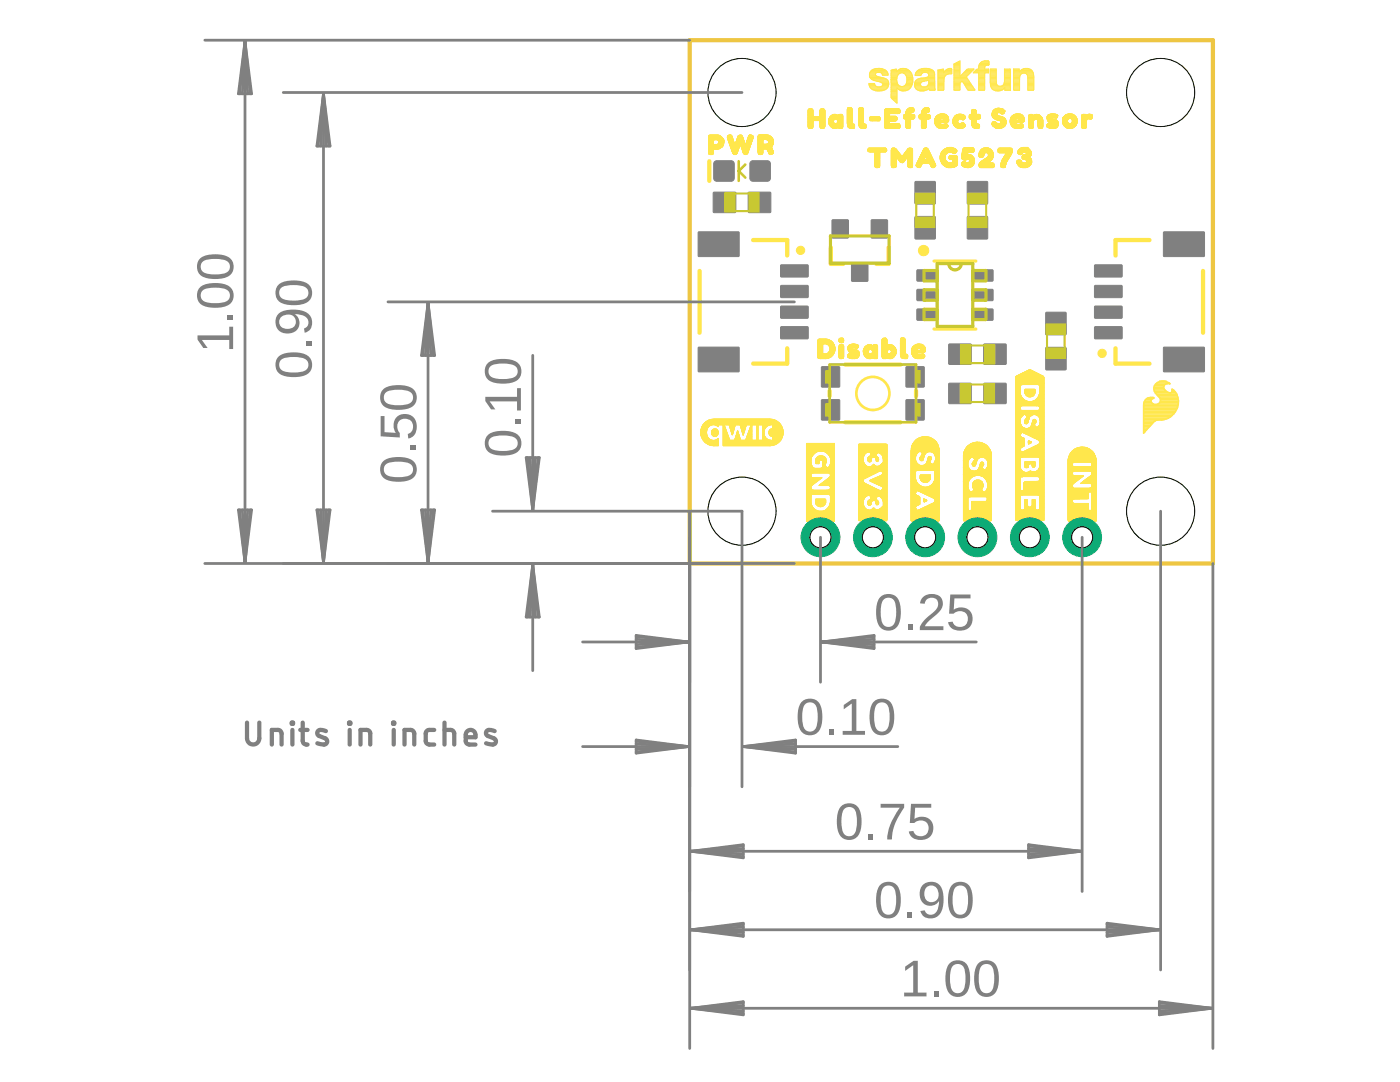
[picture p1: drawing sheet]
<svg xmlns="http://www.w3.org/2000/svg" width="279mm" height="216mm" viewBox="0 0 279 216" stroke-linecap="round" stroke-linejoin="round" font-family="sans-serif">
<defs><g id="words">
<g font-size="10.3" fill="#808080">
<text x="46.5" y="70.4" transform="rotate(-90 46.5 70.4)">1.00</text>
<text x="62.2" y="75.7" transform="rotate(-90 62.2 75.7)">0.90</text>
<text x="104" y="91.3" transform="rotate(-90 104 91.3)">0.10</text>
<text x="83.1" y="96.5" transform="rotate(-90 83.1 96.5)">0.50</text>
<text x="174.4" y="125.7">0.25</text>
<text x="158.8" y="146.6">0.10</text>
<text x="166.6" y="167.5">0.75</text>
<text x="174.4" y="183.2">0.90</text>
<text x="179.7" y="198.8">1.00</text>
</g>
</g></defs>
<g fill="#808080" stroke="#808080" stroke-width=".2">
<path d="M139.4 46.3h8.1v4.8h-8.1z" fill-rule="evenodd"/>
<path d="M139.4 69.3h8.1v4.9h-8.1z" fill-rule="evenodd"/>
<path d="M155.8 52.9l5.3-.1 .2 .2v2.2l-5.3 .1-.2-.2z" fill-rule="evenodd"/>
<path d="M155.8 57l5.3-.1 .2 .2v2.2l-5.3 .1-.2-.2z" fill-rule="evenodd"/>
<path d="M155.8 61.1h5.3l.2 .2v2.2h-5.3l-.2-.2z" fill-rule="evenodd"/>
<path d="M155.8 65.2h5.3l.2 .2v2.2h-5.3l-.2-.2z" fill-rule="evenodd"/>
<path d="M232.2 69.3h8.1v4.9h-8.1z" fill-rule="evenodd"/>
<path d="M232.2 46.3h8.1v4.8h-8.1z" fill-rule="evenodd"/>
<path d="M218.5 65.2h5.3l.2 .2-.1 2.2h-5.3l-.2-.2z" fill-rule="evenodd"/>
<path d="M218.5 61.1h5.3l.2 .2-.1 2.2h-5.3l-.2-.2z" fill-rule="evenodd"/>
<path d="M218.5 57l5.3-.1 .2 .2-.1 2.2-5.3 .1-.2-.2z" fill-rule="evenodd"/>
<path d="M218.5 52.9l5.3-.1 .2 .2-.1 2.2-5.3 .1-.2-.2z" fill-rule="evenodd"/>
<path d="M193.1 43.2h4v4.4h-4z" fill-rule="evenodd"/>
<path d="M193.1 36.3h4v4.4h-4z" fill-rule="evenodd"/>
<path d="M208.7 69.4h4v4.4h-4z" fill-rule="evenodd"/>
<path d="M208.7 62.4h4v4.4h-4z" fill-rule="evenodd"/>
<path d="M182.6 43.2h4v4.4h-4z" fill-rule="evenodd"/>
<path d="M182.6 36.3h4v4.4h-4z" fill-rule="evenodd"/>
<path d="M183 53.9h3.9v2.2h-3.9z" fill-rule="evenodd"/>
<path d="M183 57.8h3.9v2.1h-3.9z" fill-rule="evenodd"/>
<path d="M183 61.7h3.9v2.2h-3.9z" fill-rule="evenodd"/>
<path d="M194.2 61.7h3.9v2.2h-3.9z" fill-rule="evenodd"/>
<path d="M194.2 57.8h3.9v2.1h-3.9z" fill-rule="evenodd"/>
<path d="M194.2 53.9h3.9v2.2h-3.9z" fill-rule="evenodd"/>
<path d="M196.4 68.7h4.4v4h-4.4z" fill-rule="evenodd"/>
<path d="M189.4 68.7h4.4v4h-4.4z" fill-rule="evenodd"/>
<path d="M173.9 43.9h3.2v3.6h-3.2z" fill-rule="evenodd"/>
<path d="M166.1 43.9h3.2v3.6h-3.2z" fill-rule="evenodd"/>
<path d="M170 52.5h3.2v3.6h-3.2z" fill-rule="evenodd"/>
<path d="M142.6 32.2l.4-.1h2.9a.62 .62 0 0 1 .6 .6v2.9a.62 .62 0 0 1-.6 .6h-2.9a.62 .62 0 0 1-.6-.6v-2.9z" fill-rule="evenodd"/>
<path d="M149.8 32.2l.5-.1h2.8a.62 .62 0 0 1 .7 .6v2.9a.62 .62 0 0 1-.7 .6h-2.8a.62 .62 0 0 1-.7-.6v-2.9z" fill-rule="evenodd"/>
<path d="M142.4 38.4h4.4v4h-4.4z" fill-rule="evenodd"/>
<path d="M149.4 38.4h4.4v4h-4.4z" fill-rule="evenodd"/>
<path d="M189.4 76.5h4.4v4h-4.4z" fill-rule="evenodd"/>
<path d="M196.4 76.5h4.4v4h-4.4z" fill-rule="evenodd"/>
<path d="M180.8 73.2h3.6v4h-3.6z" fill-rule="evenodd"/>
<path d="M180.8 79.8h3.6v4h-3.6z" fill-rule="evenodd"/>
<path d="M164 79.8h3.5v4h-3.5z" fill-rule="evenodd"/>
<path d="M164 73.2h3.5v4h-3.5z" fill-rule="evenodd"/>
</g>
<g fill="none" stroke="#ffe74c" stroke-width=".85">
<path d="M141.6 32.2v3.9M139.6 54.1v12.3M150.3 47.9h6.8v3.1M165.8 49.4v3.3h2.5M177.3 49.4v3.3h-2.4M229.4 47.9h-6.8v3.1M240.1 54.1v12.3M157.1 69.5v3.1h-6.8M165.6 78v1M168.7 72.7h11M182.8 78v1M222.6 69.5v3.1h6.8"/>
<path d="M168.7 84.3h11"/>
</g>
<g fill="#ffe74c" stroke="#ffe74c" stroke-width=".2">
<circle cx="159.8" cy="50" r=".84"/>
<circle cx="219.9" cy="70.5" r=".83"/>
<circle cx="184.3" cy="50" r="1.04"/>
</g>
<g fill="none" stroke="#ffe74c" stroke-width=".2">
<path d="M141.4 27.2v3.4M141.4 30.6l.1 .2M141.4 28.8h3M141.4 27.9h3M141.4 30.6h.9M141.4 30.5h1M141.4 30.4h1M141.4 30.3h1M141.4 30.2h1M141.4 30.1h1M141.4 30h1M141.4 29.9h1"/>
<path d="M141.4 29.6h2.3M141.4 29.5h2.4M141.4 29.5h2.5M141.4 29.4h2.6M141.4 29.3h2.7M141.4 29.2h2.8M141.4 29.1h2.9M141.4 29h2.9M141.4 28.9h3M141.4 28.8h1M141.4 28.7h1M141.4 28.6h1"/>
<path d="M141.4 28.5h1M141.4 28.4h1M141.4 28.3h1M141.4 28.2h1M141.4 28.1h1M141.4 28h1M141.4 27.8l3 .1M141.4 27.8h3M141.4 27.7h2.9M141.4 27.6l2.9 .1M141.4 27.6h2.9M141.4 27.5h2.8"/>
<path d="M141.4 27.4l2.7 .1M141.4 27.4h2.7M141.4 27.3h2.6M141.4 27.2l2.6 .1M141.4 27.2h2.4M141.5 30.7h.8M141.5 27.1l2.3 .1M141.5 27.1h2.2M141.5 27l2.1 .1M141.5 30.8h.3M141.5 30.8h.7M141.5 27h2"/>
<path d="M141.7 27h1.7M141.8 26.9l-.3 .1-.1 .2M142.3 30.7l-.1 .1h-.5M142.4 30.4l-.1 .3M142.4 30.5h-1M142.4 28h-1M142.4 29.8h-1M142.5 27.9l-1.1 .1M142.5 27.9l-.1 .1v.8M142.5 29.8h-.1v.6M143.1 27.9l.4 .3M143.2 26.9l.5 .2"/>
<path d="M143.2 27.9l1.3 .1M143.2 28.8h1.2M143.3 28.7h1.1M143.3 28h1.2M143.4 28.7l-.2 .1 .4 .9M143.4 28h1.1M143.4 29.7l-2 .1M143.4 28.7h1M143.4 28.1h1.1M143.4 28.6h1M143.5 28.2h1M143.5 28.2v.3"/>
<path d="M143.5 28.5l-.1 .2M143.5 28.5h.9M143.5 28.4h1M143.5 28.3h1M143.5 29.7h-2.1M143.6 29.7l-2.2 .1M143.7 29.6l-2.3 .1M143.7 27.1l.2 .2M143.9 27.3l.4 .4M144.1 29.3l-.5 .4M144.3 29.1l-.2 .2M144.3 27.7l.1 .2"/>
<path d="M144.4 28.8l-.1 .3M144.4 28.6v.2M144.4 27.9l.1 .1M144.4 28.6h-1M144.5 28.3l-.1 .3M144.5 28v.3M144.5 28.4h-1M145.2 27.3h.9M145.2 27.3v.3M145.2 27.5h1M145.2 27.4h1M145.2 27.2h.9"/>
<path d="M145.2 27.6h1M145.2 27.2h.8M145.2 27.1v.2M145.2 27.6l1 2.9M145.2 27.7h1M145.2 27.7h1.1M145.3 27.8h1M145.3 27.1h.7M145.3 27.9h1M145.3 27.8l1 .1M145.3 28h1M145.4 28h1"/>
<path d="M145.4 27.1h.6M145.4 28.1h1M145.4 28.2h1M145.4 28.2l1 .1M145.4 27h.6M145.4 28.3h1M145.5 28.3h1M145.5 28.4h1M145.5 27h.4M145.5 28.5h1M145.5 28.5l1 .1M145.5 28.6h1"/>
<path d="M145.6 28.6h.9M145.6 28.7h1M145.6 28.8h1M145.6 28.9h1M145.7 28.9h2M145.7 29h2M145.7 29.1h1.9M145.7 26.9h.1M145.8 29.2h1.8M145.8 26.9l.2 .1M145.8 26.9l-.6 .2M145.8 29.3h1.8"/>
<path d="M145.8 29.4h1.7M145.9 29.6h1.5M145.9 29.7h1.5M146 29.8h1.4M146 29.9h1.3M146 27l.1 .3M146 30h1.3M146.1 27.3l.6 1.7 .5-1.6M146.1 30.3h1.1M146.1 30.2h1.1M146.2 30.5h.9M146.2 30.6h.9"/>
<path d="M146.2 30.5l.2 .3M146.3 30.6h.7M146.3 30.7h.7M146.4 30.7h.6M146.4 30.8h.6M146.6 30.8h.3M146.7 28.9h1M146.7 28.8h1M146.8 28.7h1.9M146.8 28.6l1.9 .1M146.8 28.6h1.8M146.8 28.5h1.8"/>
<path d="M146.9 28.4h1.7M146.9 28.3h1.6M146.9 28.2h1.6M147 28.1h1.5M147 28h1.4M147 27.9h1.4M147.1 27.8h1.3M147.1 27.7h1.2M147.1 30.5l-.2 .3h-.5M147.1 27.6h1.2M147.2 30.4l-1 .1M147.2 27.6h1.1"/>
<path d="M147.2 30.4h-1M147.2 27.5l1.1 .1M147.2 30.3h-1M147.2 27.5h1.1M147.2 27.4h1M147.2 30.2h-1.1M147.2 27.3h1M147.3 30.1h-1.2M147.3 27.3h.9M147.3 27.2h.9M147.3 30h-1.3M147.3 27.2h.8"/>
<path d="M147.3 27.1h.8M147.3 27.1l.6-.2 .2 .2M147.3 27.1l-.1 .3M147.4 29.8h-1.4M147.4 29.6l-.3 .9M147.4 29.6l.4-.9 .5 1.7M147.4 29.6h-1.5M147.4 27.1h.6M147.5 29.5h-1.6M147.5 27h.5M147.7 27h.2M147.7 29h-2"/>
<path d="M147.8 28.8h.9M147.8 28.9h.9M147.8 29h2M147.8 28.9l2 .1M147.9 29.1h1.8M147.9 29.2h1.8M147.9 29.3h1.8M148 29.4h1.6M148 29.5h1.6M148 29.6h1.6M148.1 29.7h1.4M148.1 27.1l.1 .2"/>
<path d="M148.1 29.8h1.4M148.1 29.9h1.4M148.1 29.9h1.3M148.2 30.1h1.2M148.2 30.2h1.2M148.3 30.2h1M148.3 30.4l.1 .2M148.3 30.4h1M148.3 30.5h.9M148.4 30.6h.8M148.4 30.5h.8M148.4 30.6l.4 .2 .3-.1"/>
<path d="M148.4 30.7h.7M148.5 30.7h.6M148.5 30.8h.5M148.7 30.8h.2M148.7 28.7h-2M148.7 28.8h-2M148.8 28.9h1M148.9 28.7h1M148.9 28.6h1M149 28.4h1M149.1 28.1h1M149.1 28h1"/>
<path d="M149.2 27.8h1M149.2 27.7h1M149.2 30.5l-.1 .2M149.3 27.6h1M149.3 27.5h1M149.3 30.3l-1 .1M149.3 27.4h1M149.3 30.3h-1M149.4 27.3h.9M149.4 27.2h.9M149.4 30l-1.2 .1M149.4 27.1l.9 .1"/>
<path d="M149.4 30h-1.2M149.4 27.1h.8M149.5 27.1h.6M149.5 27h.5M149.5 29.7h-1.4M149.6 29.6h-1.5M149.6 27h.3M149.6 29.4h-1.6M149.7 29.3h-1.7M149.7 26.9h.1M149.7 26.9l.6 .2M149.7 26.9l-.3 .2-.7 1.9-.5-1.7"/>
<path d="M149.7 29.1h-1.8M149.8 29h-2M149.8 28.8l-1 .1M149.9 28.8h-1.1M149.9 28.5l-1 .1M150 28.5h-1.1M150 28.3l-1 .1M150 28.3h-1M150.1 28.2l-1.1 .1M150.1 28.2h-1M150.1 28h-1M150.2 27.9l-1.1 .1"/>
<path d="M150.2 27.9h-1M150.2 27.7h-1M150.3 27.6h-1.1M150.3 27.6l-1.1 2.9M150.3 27.1v.2M150.3 27.3h-.9M150.3 27.3v.3M151.3 27.2v3.1M151.3 28.8h2.9M151.3 30.3h.9M151.3 30.2h.9M151.3 30.1h.9"/>
<path d="M151.3 30h.9M151.3 29.9h.9M151.3 29.8h.9M151.3 29.7h2.8M151.3 29.6h2.8M151.3 29.5h2.7M151.3 29.4h2.7M151.3 29.3h2.7M151.3 29.1h2.8M151.3 29h2.9M151.3 28.9h2.9M151.3 28.8h3"/>
<path d="M151.3 28.7h.9M151.3 28.6h.9M151.3 28.5h.9M151.3 28.4h.9M151.3 28.3h.9M151.3 28.2h.9M151.3 28.1h.9M151.3 28h.9M151.3 27.9h3M151.3 27.8h2.9M151.3 27.7h2.9M151.3 27.6l2.9 .1"/>
<path d="M151.3 27.6h2.8M151.3 27.5h2.8M151.3 27.5h2.7M151.3 27.4h2.7M151.3 27.2h2.5M151.3 30.3v.2M151.3 30.5h.9M151.3 30.4h.9M151.3 27.1l2.4 .1M151.3 30.6h.9M151.3 27.1h2.3M151.3 30.5l.1 .3"/>
<path d="M151.4 30.6h.8M151.4 27l2.1 .1M151.4 27h2M151.4 30.8h.7M151.5 27h1.8M151.6 30.8h.4M151.7 26.9h1.2M151.7 26.9l-.3 .1-.1 .2M152.1 30.7l-.7 .1M152.2 30.7h-.8M152.2 30.6l-.2 .2h-.6M152.2 30.4v.2"/>
<path d="M152.3 29.8h-1M152.3 27.9l-1 .1M152.4 27.9h-1.1M152.4 27.8l-.2 .2v.8M152.4 29.7l-.2 .1v.6M152.9 26.9l.7 .2M153 27.8l.2 .2M153 29.7l.2 .4M153 27.9h1.3M153.1 29.8h1M153.1 28.7h1.2M153.1 29.8h1.1"/>
<path d="M153.1 29.9h1.1M153.1 27.9l1.2 .1M153.2 30h1M153.2 30l1 .1M153.2 30.1h1.1M153.2 28l.2 .2M153.2 28.7l-.2 .1M153.2 30.1l.3 .6M153.2 28h1.1M153.3 30.2h1M153.3 28h1M153.3 28.6h1"/>
<path d="M153.3 28.1h1M153.3 30.3l1.1 .1M153.3 30.3h1M153.4 28.1h.9M153.4 30.4h1M153.4 28.2h.9M153.4 28.5h.9M153.4 28.4h.9M153.4 28.3h.9M153.4 28.2l.9 .1M153.4 28.2v.3M153.4 28.5l-.2 .2"/>
<path d="M153.5 30.7h.6M153.6 30.8h.4M153.6 27.1l.2 .2M153.7 30.8h.2M153.8 27.3h-2.5M153.8 27.3h.1M153.8 27.3l-.6 .7M153.9 27.3h.1M153.9 27.3l.2 .2M153.9 27.3l-.7 .7M154 29.3v.2M154 29.2l-2.7 .1"/>
<path d="M154 29.5l.2 .5M154.1 29.2h-2.8M154.1 27.5l.1 .2M154.1 29.1h-2.8M154.1 29.7l-2.8 .1M154.1 29.1l-.1 .2M154.2 29l-2.9 .1M154.2 30.7h-.7M154.2 27.7l.1 .3M154.2 30l.1 .1M154.3 30.6h-.8M154.3 30.6l-.6 .2-.2-.1"/>
<path d="M154.3 28.7h-1.1M154.3 28v.3M154.3 30.1l.1 .3M154.3 30.5h-.9M154.3 28.6l-1 .1M154.3 28.5l-.9 .1M154.3 28.5l-.2 .6M154.3 28.3v.2M154.4 30.4l-.1 .2M161.3 23.3h3.3M161.3 22.1v3.1M161.3 25.2l.2 .4"/>
<path d="M161.3 25.3h.9M161.3 25.2h.9M161.3 25.1h.9M161.3 25h.9M161.3 24.9h.9M161.3 24.8h.9M161.3 24.7h.9M161.3 24.6h.9M161.3 24.5h.9M161.3 24.4h.9M161.3 24.3h.9M161.3 24.2h.9"/>
<path d="M161.3 24h3.3M161.3 23.9h3.3M161.3 23.8h3.3M161.3 23.7h3.3M161.3 23.6h3.3M161.3 23.5h3.3M161.3 23.4h3.3M161.3 23.3h1.1M161.3 23.2l1 .1M161.3 23.2h1M161.3 23.1l.9 .1M161.3 23.1h.9"/>
<path d="M161.3 23h.9M161.3 22.9h.9M161.3 22.8h.9M161.3 22.7h.9M161.3 22.6h.9M161.3 22.5h.9M161.3 22.4h.9M161.3 22.3h.9M161.3 22.2h.9M161.3 22.1h.9M161.3 22h.9M161.3 25.4h.9"/>
<path d="M161.3 21.9h.9M161.3 21.8v.3M161.3 21.8l.9 .1M161.4 25.5h.8M161.4 21.8h.8M161.5 25.6h.5M161.5 21.8h.5M162.2 21.8v.2M162.2 21.8l-.7-.1-.2 .1M162.2 25.5l-.3 .1M162.2 22v1.2l.2 .1M162.2 25.3v.2"/>
<path d="M162.2 25.4h-.9M162.3 24.2h-1M162.3 24.1l-1 .1M162.4 24.1h-1.1M162.4 24.1l-.2 .1v1.1M163.5 24.1l.2 .1M163.5 24.1h1.1M163.5 23.3h1.1M163.6 24.1h1M163.6 23.3h1M163.6 24.2h1M163.6 23.2h1"/>
<path d="M163.7 22v1.2M163.7 24.2v1.3M163.7 23.2l-.2 .1M163.7 25.2h.9M163.7 25.1h.9M163.7 25h.9M163.7 24.9h.9M163.7 24.8h.9M163.7 24.7h.9M163.7 24.6h.9M163.7 24.5h.9M163.7 24.4h.9"/>
<path d="M163.7 24.3h.9M163.7 24.2h.9M163.7 23.1h.9M163.7 23h.9M163.7 22.9h.9M163.7 22.8h.9M163.7 22.7h.9M163.7 22.6h.9M163.7 22.5h.9M163.7 22.4h.9M163.7 22.3h.9M163.7 22.2h.9"/>
<path d="M163.7 22.1h.9M163.7 25.4h.8M163.7 25.3h.9M163.7 22h.9M163.7 21.9h.9M163.7 25.5h.8M163.7 21.9h.8M163.7 21.8v.2M163.7 21.8l.6-.1 .2 .1M163.7 25.5l.3 .1M163.7 21.8h.8M163.9 21.8h.5"/>
<path d="M163.9 25.6h.5M164.5 25.5l-.1 .1M164.5 21.8l.1 .3M164.6 25.3h-.9M164.6 24l-3.3 .1M164.6 25.2l-.1 .3M164.6 22.1v3.1M164.6 25.2l-.9 .1M165.4 24h.9M165.4 24.3h.9M165.4 24.2h.9M165.4 24.1h.9"/>
<path d="M165.4 24h1M165.4 24v.3M165.4 24.3v.3M165.4 24.4l.9 .1M165.4 24.4h.9M165.4 24.6h1.2M165.4 24.5l1 .1M165.4 24.5h1M165.4 24.6l.1 .2M165.4 24.6l1.2 .1M165.4 24.7h2.8M165.4 23.7h2.8"/>
<path d="M165.5 24.7h2.7M165.5 23.7h2.7M165.5 24.8h2.7M165.5 23.6h2.7M165.5 24.8l.1 .2M165.5 24.9h2.7M165.5 23.5h2.7M165.6 25h2.6M165.6 23.5l-.2 .5M165.6 23.4h2.6M165.6 25l.2 .3M165.7 25.1h2.5"/>
<path d="M165.7 23.2h2.5M165.8 25.2h2.4M165.8 25.3l.2 .2M165.8 23.2h2.4M165.8 25.3h2.4M165.9 23.1h2.3M165.9 25.3h2.3M165.9 25.4h1.3M166 23a.9 .9 0 0 1 1.2 .1M166 23l-.4 .5M166 25.4h1.2M166 23h1.1"/>
<path d="M166 25.5l.5 .1M166.1 25.5h1M166.1 23h1M166.2 25.5h.9M166.2 22.9h.8M166.3 25.6h.6M166.3 24.1v.3l.1 .2M166.4 22.9h.4M166.4 24.6l.3 .1M166.4 23.9l-.1 .2M166.5 23.9h-1.1M166.5 23.8l-1.1 .1"/>
<path d="M166.6 23.8h-1.2M166.6 23.8l-.2 .1M166.9 23.8h1.3M167 24.7h1.2M167 24.6h1.2M167 23.8h1.2M167 23.9h1.2M167.1 24.6h1.1M167.1 25.5l-.3 .1M167.1 25.5l.1-.2 .2 .2M167.1 24.5h1.1M167.1 24h1.1"/>
<path d="M167.1 23.9h1.1M167.1 23.9l.1 .3M167.2 24h1M167.2 24.5h1M167.2 24.4h1M167.2 24.3h1M167.2 24.1h1M167.2 24.2h1M167.2 24.2l-.2 .5M167.2 23.1l-.3 .7 .2 .1M167.3 25.4h.9M167.3 23h.8"/>
<path d="M167.3 25.5h.8M167.3 22.9h.8M167.4 25.5h.7M167.4 22.9l.5-.1 .2 .2M167.4 25.5l.2 .1M167.4 22.9l-.2 .2M167.5 25.6h.5M167.5 22.9h.5M168.1 25.5l-.2 .1M168.1 23l.1 .2M168.2 23.7l-2.8 .1M168.2 23.5h-2.6"/>
<path d="M168.2 23.3h-2.5M168.2 23.2h-2.5M168.2 25.2l-.1 .3M168.2 23.2v2M169.1 23.3h.9M169.1 24h.9M169.1 24.6h1M169.1 24.5l1 .1M169.1 24.5h.9M169.1 24.4h.9M169.1 24.3h.9M169.1 24.2h.9"/>
<path d="M169.1 24.1h.9M169.1 23.9h.9M169.1 23.8h.9M169.1 23.7h.9M169.1 23.6h.9M169.1 23.5h.9M169.1 23.4h.9M169.1 23.2h.9M169.1 23.1h.9M169.1 23h.9M169.1 22.9h.9M169.1 22.8h.9"/>
<path d="M169.1 22.7h.9M169.1 22.6h.9M169.1 22.5h.9M169.1 22.4h.9M169.1 22.3h.9M169.1 22.2h.9M169.1 22.1h.9M169.1 22h.9M169.1 21.9h.9M169.1 22v2.5M169.1 24.5v.3M169.1 21.7h.9"/>
<path d="M169.1 24.7l1.2 .1M169.1 24.7h1.1M169.1 21.8h.9M169.1 24.9h1.4M169.1 24.8l1.4 .1M169.1 24.8h1.4M169.1 24.8l.1 .3M169.1 21.7v.3M169.2 25h1.3M169.2 24.9h1.3M169.2 25.1h1.3M169.2 25.1l.2 .4 .6 .1"/>
<path d="M169.2 21.6h.8M169.2 25.3h1.3M169.2 25.2h1.3M169.2 21.6h.7M169.2 21.5h.7M169.3 25.3h1.2M169.3 25.4h1.2M169.4 25.4h1.1M169.4 25.5h1.1M169.5 25.5h1M169.6 21.5h.1M169.6 21.5h.3"/>
<path d="M169.6 21.5h-.3l-.2 .2M169.7 25.6h.7M169.9 21.5l.1 .3M170 24.6l.5 .2M170 21.8v2.8M170.5 24.8v.2M170.5 25.3l-.2 .3M170.5 25v.3M171.4 21.7v3.1M171.4 23.3h.9M171.4 21.7h.9M171.4 24h.9"/>
<path d="M171.4 24.9l1.4 .1M171.4 24.9h1.4M171.4 24.8l1.4 .1M171.4 24.8h1.3M171.4 24.7l1.2 .1M171.4 24.7h1M171.4 24.6l1 .1M171.4 24.6h1M171.4 24.5l.9 .1M171.4 24.5h.9M171.4 24.4h.9M171.4 24.3h.9"/>
<path d="M171.4 24.2h.9M171.4 24.1h.9M171.4 23.9h.9M171.4 23.8h.9M171.4 23.7h.9M171.4 23.6h.9M171.4 23.5h.9M171.4 23.4h.9M171.4 23.2h.9M171.4 23.1h.9M171.4 23h.9M171.4 22.9h.9"/>
<path d="M171.4 22.8h.9M171.4 22.7h.9M171.4 22.6h.9M171.4 22.5h.9M171.4 22.4h.9M171.4 22.3h.9M171.4 22.2h.9M171.4 22.1h.9M171.4 22h.9M171.4 21.9h.9M171.4 21.8h.9M171.4 24.8v.3"/>
<path d="M171.4 25h1.4M171.4 25.1h1.4M171.4 21.6h.8M171.4 25.1l.1 .2M171.5 25.2h1.3M171.5 21.6h.7M171.5 25.3h1.3M171.5 25.3l.1 .2M171.5 21.5h.6M171.6 25.3h1.2M171.6 21.5h.6M171.6 21.5l-.2 .2"/>
<path d="M171.6 25.4h1.2M171.6 25.5l.7 .1M171.7 25.5h1.1M171.8 25.5h1M171.9 21.5h.1M172 25.6h.7M172.2 21.5l.1 .3M172.3 21.8v2.8l.4 .2M172.7 24.8l.1 .2M172.8 25.6h-.2M172.8 25.4h-1.2M172.8 25.3v.3"/>
<path d="M172.8 25v.3M173.2 30.1h3.7M173.2 30h3.7M173.2 30h3.8M173.2 29.9h3.8M173.2 29.9h3.7M173.2 29.8h3.7M173.2 29.8v.3M173.2 30.1l.5 .2M173.2 29.7h3.7M173.3 30.2h3.6M173.3 29.7h3.6"/>
<path d="M173.3 29.6h3.5M173.3 29.6l-.1 .2M173.4 30.2h3.4M173.4 30.3h3.4M173.5 29.5h3.2l.2 .2M173.6 23.7v.3M173.6 29.5l-.3 .1M173.6 23.8h2M173.6 23.7h2M173.6 23.6h2M173.6 23.5h2M173.6 23.4l2 .1"/>
<path d="M173.6 23.4h2M173.6 23.4v.3M173.6 24l.2 .1M173.6 24h2M173.7 23.4h1.8M173.7 24h1.9M173.8 23.3h1.6M173.8 23.3l-.2 .1M174.5 30.3l.1 .2M174.5 30.4h1.1M174.6 30.4h1M174.6 30.8h1"/>
<path d="M174.6 30.7h1M174.6 30.6h1M174.6 30.5h1M174.6 30.5v2.5M174.6 33v.3M174.6 33.1h1M174.6 33h1M174.6 32.9h1M174.6 32.8h1M174.6 32.7h1M174.6 32.6h1M174.6 32.5h1"/>
<path d="M174.6 32.4h1M174.6 32.3h1M174.6 32.2h1M174.6 32.1h1M174.6 32h1M174.6 31.9h1M174.6 31.8h1M174.6 31.7h1M174.6 31.6h1M174.6 31.5h1M174.6 31.4h1M174.6 31.3h1"/>
<path d="M174.6 31.2h1M174.6 31.1h1M174.6 31h1M174.6 30.9h1M174.6 33.2h.9M174.6 33.3l.3 .1M174.6 33.3h.9M174.7 33.3h.8M174.7 33.4h.8M174.8 33.4h.5M175.2 23.3h.3M175.5 23.3l.1 .3"/>
<path d="M175.6 30.4v2.8l-.2 .2h-.2M175.6 23.9l-2 .1M175.6 23.9h-2M175.6 23.9l-.1 .2h-1.7M175.6 23.8l-2 .1M175.6 23.6v.3M175.8 30.3l-.2 .1M176.5 23.3l2.4 .1M176.5 25.2h3.1M176.5 25.1l3.1 .1M176.5 25.1h3.1M176.5 25h3.1"/>
<path d="M176.5 24.9h3.1M176.5 24.8l3.1 .1M176.5 24.8h3M176.5 24.7l3 .1M176.5 24.7h2.9M176.5 24.6h1M176.5 24.5h1M176.5 24.4h1M176.5 24.3h1M176.5 24.2h1M176.5 24h2.4M176.5 23.9h2.4"/>
<path d="M176.5 23.8h2.5M176.5 23.7h2.5M176.5 23.6h2.5M176.5 23.5h2.5M176.5 23.4l2.5 .1M176.5 23.4h2.5M176.5 23.3h2.4M176.5 23.2l2.3 .1M176.5 23.2h2.2M176.5 23.1l1 .1M176.5 23.1h1M176.5 23l1 .1"/>
<path d="M176.5 23h1M176.5 22.9h1M176.5 22.8h1M176.5 22.7h1M176.5 22.4h3.1M176.5 22.3h3.1M176.5 22.2h3.1M176.5 22.1h3.1M176.5 25.2l.1 .3M176.6 25.3h3M176.6 25.2h3M176.6 22.1h3"/>
<path d="M176.6 25.5l.1 .1h2.7M176.6 25.4h3M176.6 22h3M176.6 21.9h3M176.6 25.5h3M176.6 21.8h2.9M176.6 21.8l-.1 3.4M176.7 25.5h2.8M176.7 21.8h2.7M176.9 30.2l-3.3 .1M176.9 29.7l.1 .3M177 30l-.1 .2"/>
<path d="M177.5 24.4v.3M177.5 23v.2M177.5 24.3l-1 .1M177.5 24.2l-1 .1M177.5 24.2v.2M177.6 22.7h-1.1M177.7 22.7h-.2v.3M177.9 30.8h1.8M177.9 30.8h1.7M177.9 30.7l1.7 .1M177.9 30.7h1.7M177.9 30.6h1.6"/>
<path d="M177.9 30.5h1.6M177.9 30.5h1.5M177.9 30.4l1.5 .1M177.9 30.4h1.4M177.9 30.3l1.4 .1M177.9 30.3h1.4M177.9 30.2h1.3M177.9 30.1h1.2M177.9 30h1.1M177.9 29.9l1.1 .1M177.9 33h.9M177.9 32.9h.9"/>
<path d="M177.9 32.8h.9M177.9 32.7h.9M177.9 32.6h.9M177.9 32.5h.9M177.9 32.4h.9M177.9 32.3h.9M177.9 32.2h.9M177.9 32.1h.9M177.9 32h.9M177.9 31.9h.9M177.9 31.8h.9M177.9 31.7h.9"/>
<path d="M177.9 31.6h.9M177.9 31.5h.9M177.9 31.4h.9M177.9 31.3h.9M177.9 31.3h3.2M177.9 31.2h4.2M177.9 31.1h2M177.9 31l2 .1M177.9 31h1.9M177.9 30.9h1.9M177.9 30.9h1.8M177.9 33v.3"/>
<path d="M177.9 29.9h1M177.9 33.1h.9M177.9 29.8h1M177.9 33.2h.9M177.9 33.3l.2 .1M177.9 29.7l.9 .1M178 29.7h.8M178 29.7l.2-.2 .6 .2M178 29.7l-.1 3.3M178 29.7h.7M178 33.3h.8M178.1 33.4h.5"/>
<path d="M178.1 29.6h.5M178.7 23.2l.3 .3v.4M178.7 24.1l-2.2 .1M178.8 33.4h-.8M178.8 29.7l1.2 1.5 .8-.9M178.8 33.3h-.8M178.8 24.1h-2.3M178.8 33.2h-.9M178.8 33.2l-.1 .2h-.3M178.9 24l-2.4 .1M178.9 31.3h2.2M178.9 31.4h2.2"/>
<path d="M179 23.9h-2.5M179 31.4h2M179 23.9l-.1 .2-.5 .1M179 31.5h2M179.1 31.6h1.8M179.2 31.6h1.6M179.2 24.7h.3l.1 .2M179.2 31.7h1.6M179.3 31.8h1.4M179.3 21.7l.2 .1M179.3 21.7h-2.5l-.2 .1M179.4 22.6l-2.9 .1"/>
<path d="M179.4 31.9h1.2M179.4 32h1.2M179.5 22.6h-3M179.5 32.1h1M179.5 22.5l-3 .1M179.5 21.8l.1 .3M179.5 25.5l-.2 .1M179.6 32.2h.9M179.6 25.4h-3M179.6 22.5h-3.1M179.6 22.5l-.5 .2M179.6 24.9v.4"/>
<path d="M179.6 32.2h.8M179.6 22.4h-3.1M179.6 25.3h-3M179.6 22.2h-3.1M179.6 22.1v.4M179.6 25.3l-.1 .2M179.6 32.3h.8M179.6 32.3l-.8-1.1v2M179.6 32.3l.2 .1M179.7 32.3h.6M179.8 32.4h.5M179.8 32.4h.4"/>
<path d="M179.8 32.4l.3 .1 .3-.2 .8-1.1v2M180 31.2h2.1M180.2 31.1h1.9M180.2 31h1.9M180.3 30.9h1.8M180.3 23.3h2.2M180.3 23.5l.2 .2h1.8M180.3 23.5h2.2M180.3 23.4h2.2M180.3 23.2h2.2M180.3 23.2v.3M180.3 23.1h2.2"/>
<path d="M180.4 30.8h1.7M180.4 23.6h2.1M180.4 23.1h2.1M180.4 23h2.1M180.4 23.6h2M180.4 23.7h2M180.4 22.9h2M180.5 30.7h1.6M180.5 30.6h1.6M180.5 32.1h-1M180.6 30.5h1.5M180.6 32h-1.1"/>
<path d="M180.6 22.9h-.2l-.1 .3M180.6 22.9h1.2M180.7 30.4h1.4M180.7 31.9h-1.4M180.7 22.8h1.1M180.8 30.3h1.3M180.8 22.8h1M180.8 23.7v.3M180.8 30.2h1.3M180.8 23.8h.9M180.8 24h.9M180.8 25.3h.9"/>
<path d="M180.8 25.2h.9M180.8 25.1h.9M180.8 25h.9M180.8 24.9h.9M180.8 24.8h.9M180.8 24.7h.9M180.8 24.6h.9M180.8 24.5h.9M180.8 24.4h.9M180.8 24.3h.9M180.8 24.2h.9M180.8 24.1h.9"/>
<path d="M180.8 23.9h.9M180.8 22.7h.9M180.8 22.6h1M180.8 22.5h1M180.8 22.5v.2l-.2 .2M180.8 24v1.4M180.8 25.4l.1 .2M180.8 25.4h.9M180.8 22.2v.3M180.9 30.1h1.2M180.9 25.5h.8M180.9 22.1h1.5"/>
<path d="M180.9 25.6h.3M181 30h1.1M181 22h1.4M181 22l-.2 .2M181 25.6h.5M181 21.9h1.4M181.1 29.9h1M181.1 21.9h1.3M181.1 29.8h1M181.1 21.8h1.3M181.2 29.8h.9M181.2 21.8h1.2"/>
<path d="M181.2 21.8l-.2 .2M181.2 33.2h.9M181.2 33.1h.9M181.2 33h.9M181.2 32.9h.9M181.2 32.8h.9M181.2 32.7h.9M181.2 32.6h.9M181.2 32.5h.9M181.2 32.4h.9M181.2 32.3h.9M181.2 32.2h.9"/>
<path d="M181.2 32.1h.9M181.2 32h.9M181.2 31.9h.9M181.2 31.8h.9M181.2 31.7h.9M181.2 31.6h.9M181.2 31.5h.9M181.2 31.4h.9M181.2 31.3h.9M181.2 33.2l.1 .2M181.2 29.7h.8M181.2 21.7h1.2"/>
<path d="M181.3 29.6l.7 .1M181.3 33.3h.8M181.3 21.7h1M181.3 29.6l-.5 .7M181.3 33.4h.7M181.3 33.4h.2M181.4 21.6h.9M181.4 29.6h.5M181.4 21.6h.8M181.5 33.4h.4M181.5 29.5h.1M181.6 21.5h.6"/>
<path d="M181.6 25.5h-.7M181.7 25.5l-.2 .1M181.7 25.4h-.9M181.7 25.2l-.9 .1M181.7 25.2v.3M181.7 23.8v1.4M181.7 22.6h-.9M181.8 22.9h.6l.1 .2M181.8 22.5h-1M181.9 29.6l.2 .1M181.9 29.6h-.6M181.9 22.9h.3"/>
<path d="M181.9 21.5h.1M181.9 22.4l-1.1 .1M182 21.5l.4 .2M182 21.5l-.8 .3M182.1 33.3l-.3 .1M182.1 29.7v.3M182.1 31.2h-4.2M182.1 33v.3M182.1 30v3M182.2 22.4h-1.4M182.3 22.3l-1.5 .1M182.3 22.3h-1.5"/>
<path d="M182.3 22.3l-.5 .2-.1 .2 .1 .2M182.4 22.2l-1.6 .1M182.4 22.2h-1.6M182.4 21.7v.3M182.4 22.1l-1.5 .1M182.4 22l-.1 .3M182.5 23.6l-.3 .2M182.5 23.4v.2M182.5 23.1v.3M182.9 33.1h.9M182.9 32.9h1M182.9 32.7v.5"/>
<path d="M182.9 33.2l.3 .2 .4-.1M182.9 33.2h.8M183 32.6h1M183 32.6h3.6M183 33.3h.7M183 32.5l3.6 .1M183.1 33.3h.6M183.1 32.4h3.4M183.1 32.3h3.4M183.1 33.4h.5M183.1 32.3h3.3M183.2 32.1h3.1"/>
<path d="M183.3 33.4h.2M183.3 32h3M183.3 31.9h3M183.3 31.9h2.9M183.3 31.8l2.9 .1M183.4 31.8h1.2M183.4 31.7h1.1M183.4 23.3h2.3M183.4 23.2l.2 .5h1.8M183.4 23.2h2.3M183.4 23.2h2.2M183.4 23.5h2.2"/>
<path d="M183.4 23.4h2.2M183.4 23.4h2.3M183.4 23.1h2.2M183.5 23.5h2.1M183.5 23l2.1 .1M183.5 31.6h1M183.5 23.6h2.1M183.5 23h2.1M183.5 22.9l2 .1M183.5 31.5h1M183.5 23.6h2M183.5 31.5h1.1"/>
<path d="M183.5 23.7h1.9M183.5 22.9h2M183.6 31.2h1.1M183.7 31.2h1M183.7 31.1h1M183.7 31.1h2.2M183.7 31.1h2.1M183.7 22.9h1.2M183.7 33.2h-.8M183.8 31h2M183.8 33.1h-.9M183.8 30.9h2"/>
<path d="M183.8 22.8h1.1M183.8 33.1l-.2 .2M183.8 30.8h1.9M183.9 30.8h1.8M183.9 22.8h.9M183.9 23.7v.3M183.9 33h-1.1M183.9 23.9h.9M183.9 23.8h.9M183.9 24h.9M183.9 25.4h.9M183.9 25.3h.9"/>
<path d="M183.9 25.2h.9M183.9 25.1h.9M183.9 25h.9M183.9 24.9h.9M183.9 24.8h.9M183.9 24.7h.9M183.9 24.6h.9M183.9 24.5h.9M183.9 24.4h.9M183.9 24.3h.9M183.9 24.2h.9M183.9 24.1h.9"/>
<path d="M183.9 22.7h.9M183.9 22.5v.2l-.4 .2-.1 .3M183.9 24v1.4M183.9 25.4l.1 .2M183.9 30.7h1.8M183.9 30.6h1.7M184 30.6h1.6M184 25.5h.8M184 22.2h1.4M184 32.8h-1.1M184 30.5h1.6M184 25.5h.7"/>
<path d="M184 22.2l-.1 .3M184 22.2h1.5M184 32.7h-1.1M184 30.4h1.5M184 22.1h1.5M184 25.6h.3M184.1 30.4h1.4M184.1 25.6h.5M184.1 32.6l-.3 .5M184.1 22h1.4M184.1 30.3h1.4M184.1 21.9h1.4"/>
<path d="M184.1 22l-.1 .2M184.1 30.2h1.4M184.1 30.2h1.3M184.2 30.1h1.2M184.2 21.9h1.3M184.2 21.8h1.3M184.3 30h1M184.3 21.8h1.2M184.3 21.8l-.2 .2M184.3 30l-1.4 2.7M184.3 29.9l1 .1M184.3 29.9h1"/>
<path d="M184.3 29.8h1M184.3 21.7h1.2M184.3 29.8h.9M184.4 29.8h.8M184.4 21.7h1M184.4 29.7h.8M184.4 29.7h.7M184.4 21.6h1M184.5 21.6l-.2 .2M184.5 31.6l.1 .2M184.5 21.6h.8M184.5 31.6h-1"/>
<path d="M184.5 29.6h.5M184.6 29.5h.4M184.6 31.4l-1.1 .1M184.6 31.4h-1M184.6 21.5h.7M184.6 31.3h-1M184.7 31.3h-1.1M184.7 31.2l-.2 .4M184.7 31.2l.1-.2 .2 .6M184.8 29.5h.1M184.8 22.7l.1 .2h.6M184.8 25.5l-.2 .1"/>
<path d="M184.8 23.8v1.7M184.8 31.1h1.1M184.8 22.6h-.9M184.8 31.2h1.1M184.9 22.5l-1 .1M184.9 31.3h1M184.9 31.3h1.1M184.9 29.5l.2 .1M184.9 29.5h-.3l-.3 .5M184.9 22.5h-1M184.9 31.4h1.1M184.9 31.4l1.1 .1"/>
<path d="M185 31.5h1.1M185 22.9h.3M185 31.6h1.1M185 31.6l.9 1.7M185 21.5h.1M185 22.4l-1.1 .1M185 21.5h.3M185 21.5l-.5 .1M185.1 31.7h1M185.1 31.7h1.1M185.1 29.6l.1 .2M185.1 31.8h1.1"/>
<path d="M185.2 29.8l1.5 3M185.2 22.4h-1.3M185.3 21.5l.2 .2M185.3 22.3l-1.4 .1M185.4 22.3h-1.5M185.4 22.3l-.5 .2-.1 .2M185.5 21.7v.3M185.5 32.6h1.1M185.5 22l-1.5 .1M185.5 22l-.1 .3M185.5 22.9l.1 .2M185.5 32.7h1.1"/>
<path d="M185.6 23.6l-.3 .2M185.6 32.7h1M185.6 23.1l.1 .3M185.6 32.8h1.1M185.7 32.8h1M185.7 23.4l-.1 .2M185.7 32.9h1M185.7 33h1M185.8 33.1h.9M185.8 33.2h.8M185.9 33.3h.7M185.9 33.3l.2 .1"/>
<path d="M185.9 33.3h.6M186 33.4h.5M186.4 32.1l-3.2 .1M186.4 32.2h-3.2M186.5 32.4h-3.5M186.5 24.1h2.8M186.5 24.1l.1 .2M186.5 32.5h-3.5M186.5 24.2h2.8M186.5 24h2.8M186.5 23.9l1.1 .1M186.5 23.9h1.1"/>
<path d="M186.6 24.3h2.5M186.6 24.3h2.6M186.6 23.8h1M186.6 23.8l-.1 .3M186.6 24.3v.3M186.6 24.4h2.3M186.6 24.4h2.4M186.6 24.6l1 .1M186.6 24.6h1M186.6 24.6l.3 .5M186.6 24.7h1.1M186.6 33.2h-.8"/>
<path d="M186.6 24.7l1.1 .1M186.7 24.8l2.4 .1M186.7 24.8h1.2M186.7 23.6h2.6M186.7 24.9h2.4M186.7 23.5h2.6M186.7 23.5l-.1 .3M186.7 32.8v.2M186.7 33.1h-.9M186.7 24.9l2.4 .1M186.7 33l-.3 .4h-.4M186.8 25h2.4"/>
<path d="M186.8 23.4h2.4M186.8 23.3h2.4M186.8 25l2.4 .1M186.8 23.3l-.1 .2M186.8 25.1h2.4M186.8 23.3h2.3M186.9 25.1h2.3M186.9 25.1l.1 .2M186.9 23.2h2.2M186.9 25.2h2.3M187 23.1h2M187 25.3h2.1"/>
<path d="M187 25.3l.3 .2M187.1 25.4h2M187.1 23h1.8M187.2 25.4h1.8M187.2 23h1.7M187.2 22.9l-.4 .4M187.2 25.5h1.7M187.3 22.9h1.5M187.3 25.5l.5 .1M187.4 25.5h1.4M187.4 22.9h1.3M187.5 22.8l.5-.1 .8 .2"/>
<path d="M187.5 22.8l-.3 .1M187.5 22.8h1.1M187.6 24.5l-1 .1M187.6 25.6h1.1M187.6 23.9l.2 .6M187.6 23.8h-1M187.6 22.8h.9M187.6 31.8h1M187.6 31.7h1M187.6 31.6h1M187.6 31.5h1M187.6 31.4h1"/>
<path d="M187.6 31.3h1M187.6 31.2h1M187.6 31.1h1M187.6 31.1v.6M187.6 31.7l.1 .3M187.7 31.9h1M187.7 31.8h1M187.7 31h1M187.7 24.5h-1.1M187.7 32l.1 .2M187.7 24l.1 .5M187.7 32h1"/>
<path d="M187.7 30.9h1M187.7 23.7l-1.1 .1M187.7 32h1.1M187.7 24.8h.3M187.7 32.1h1.1M187.7 23.7h-1.1M187.7 32.1l1.1 .1M187.8 24.5l-.2 .1 .1 .2M187.8 32.2h1.1M187.8 23.6l-1.2 .1M187.8 23.6l-.2 .3M187.8 23.6h.5l.1 .3-.2 .1"/>
<path d="M187.8 32.3h1.2M187.8 30.6l-.2 .5M187.8 32.2l.2 .5M187.9 32.3h1.2M187.9 32.4h1.2M187.9 32.4h1.4M187.9 30.4l-.1 .2M187.9 32.5h1.4M188 22.7h.1M188 32.5h3.1M188 30.3h2.9M188 32.6h3.1"/>
<path d="M188 30.2h2.9M188 23.6h-1.4M188 32.7h3.1M188 32.7l.3 .2M188.1 30.1h2.9M188.1 32.7h3M188.1 23.6h1.2M188.1 32.8h3M188.2 32.8h2.9M188.2 30h2.7M188.2 24h1.1M188.2 32.9h2.8"/>
<path d="M188.3 30h2.6M188.3 32.9l.2 .2M188.3 23.9h1M188.3 33h2.7M188.3 29.9l-.4 .5M188.3 29.9h2.6M188.3 23.6h1M188.3 23.7h1M188.4 23.7h.9M188.4 33h2.5M188.4 23.8h.9M188.4 29.8h2.4"/>
<path d="M188.4 24.8h.6M188.4 33.1h2.5M188.5 29.8h2.3M188.5 33.1l.5 .3M188.5 24.8h.5M188.5 33.1h2.4M188.5 29.8h2.2M188.5 29.8l-.2 .1M188.6 31.4l.3 .8M188.6 33.2h2.2M188.6 31.4h-1M188.6 31.3h-1"/>
<path d="M188.6 29.7h2M188.6 31.1h-1M188.7 33.2h2M188.7 31h-1M188.7 29.7h1.8M188.7 30.8h-1M188.7 24.7h.2M188.8 33.3h1.8M188.8 30.8h-1.1M188.8 30.7l-1.1 .1M188.8 22.9l.2 .2M188.8 25.5l-.3 .1"/>
<path d="M188.8 29.6h1.6M188.8 33.3h1.7M188.9 30.7h-1.1M188.9 32.2l.2 .2M188.9 30.6l-.3 .8M188.9 30.6h-1.1M188.9 29.5h1.4M188.9 33.4h1.5M189 33.4h.2M189 30.6h-1.2M189 29.5h1.1M189 30.5h-1.2"/>
<path d="M189 23.1l.2 .2M189 24.8l.2 .3M189 24.8l-.2-.1-.5 .1M189.1 30.5l-.2 .1M189.1 30.5h-1.2M189.1 33.4h.9M189.1 24.3l-.2 .2M189.1 32.4l.3 .1M189.2 25.3h-2.2M189.2 25.3l-.4 .2M189.2 23.3l.1 .3M189.2 25.1v.2"/>
<path d="M189.3 23.6v.3M189.3 24h-2.8M189.3 23.9v.3M189.3 24.2l-.2 .1M189.3 30.4l-1.4 .1M189.4 29.4h.5M189.4 30.4l-.3 .1M189.4 31.6h1.7M189.4 31.5h1.7M189.4 31.4h1.7M189.4 31.3h1.7M189.4 31.3v.3"/>
<path d="M189.4 31.6l.2 .2 .5 .1v.5M189.4 31.7h1.7M189.4 31.2h1.7M189.5 31.2h1.5M189.5 31.2h1.4M189.5 31.7h1.6M189.5 31.1h1.4M189.5 31.8h1.6M189.6 30.4h-1.7M189.6 29.4l-1.1 .4M189.6 31.1h1.1M189.7 30.4h1.1"/>
<path d="M189.7 31.8h1.4M189.7 31l-.2 .1-.1 .2M189.9 29.4l.5 .2M189.9 32.5h1.2M189.9 30.4h.9M190 32.4h1.1M190.1 30.5h.7M190.1 32.4h1M190.1 30.5h.6M190.1 32.3h1M190.1 32.2h1M190.1 32.1h1"/>
<path d="M190.1 32h1M190.1 31.9h1M190.1 32.4l-.2 .1M190.2 24.4l1 .1M190.2 24.4h.9M190.2 24.3h.9M190.2 24.2h.9M190.2 24.1h.9M190.2 24.1v.3M190.2 24.4v.3M190.2 24.6h1.1M190.2 24.5l1 .1"/>
<path d="M190.2 24.5h1M190.2 24h1M190.2 23.9h1M190.2 30.6h.5M190.2 24.7h2.2M190.2 24.6l1.3 .1M190.2 23.8v.3M190.2 24.7l.2 .2M190.2 24.7l2.3 .1M190.3 23.7h2.2M190.3 24.8h2.2M190.3 24.8h2.3"/>
<path d="M190.3 23.6l-.1 .2M190.3 24.9h2.3M190.4 24.9h2.2M190.4 23.5h2.2M190.4 24.9l.1 .2M190.4 30.6h.2M190.4 25h2.2M190.4 29.6l.5 .3M190.4 33.4h-.6M190.4 23.4h2.2M190.4 25l2.3 .1M190.5 25.1h2.1"/>
<path d="M190.5 23.3h2.1M190.5 25.1l.5 .4 .5 .1M190.5 23.2h2.1M190.6 25.2h2M190.6 23.2h2M190.6 31l.5 .2M190.6 23.1h1.9M190.6 23.1l-.3 .5M190.7 25.3h1.8M190.7 23.1h1.8M190.8 23h1.6M190.8 25.4h1.6"/>
<path d="M190.8 23h1.5M190.8 30.4l-.4 .2-.5-.2h-.5M190.8 33.1l-.4 .3M190.9 30.3l-3 .1M190.9 25.4h1.5M190.9 29.9l.1 .2M190.9 22.9h1.4M190.9 30.2h-2.9M190.9 25.5h1.4M191 30.1l-.2 .3M191 32.9l-.2 .2M191 32.9h-2.8"/>
<path d="M191.1 31.2v.3M191.1 25.5h1.1M191.1 32.7l-.1 .2M191.1 31.5v1.2M191.1 24.2h-.9M191.1 24.1v.3a.67 .67 0 0 0 1 .1M191.2 24.1h-1M191.2 24l-1 .1M191.2 22.9h.8M191.2 23.9l-.1 .2M191.2 23.9h-1M191.3 23.8l-1.1 .1"/>
<path d="M191.3 25.6h.7M191.3 23.8h-1.1M191.3 22.8h.6M191.4 23.7l-.2 .2M191.6 24.7h.8M191.8 24.6h.6M191.9 23.8h.5M191.9 32.8h2.4M191.9 32.8l.5 .5M191.9 32.6h2.5M191.9 32.5h2.5M191.9 31.6h2.5"/>
<path d="M191.9 31.5h2.5M191.9 31.5h2.4M191.9 31.4l2.4 .1M191.9 31.5l.1 .2M191.9 32.6v.2M191.9 24.6h.4M191.9 32.9h2.3M191.9 31.4h2.3M191.9 31.3h2.3M191.9 31.2h2.2M192 23.8h.4M192 33h2.2"/>
<path d="M192 32.5h1.1M192 31.6h2.4M192 31.2h2.1M192 31.1l2.1 .1M192 31.1h2M192 31.7h2.4M192 31l2 .1M192 31h1.9M192 30.9h1.8M192 30.9h1.7M192 30.8h1.4M192 30.8a2.57 2.57 0 0 1 2 .3"/>
<path d="M192 33h2.1M192 32.4h.8M192 31.7l.2 .2M192 30.7h1M192 30.6h1M192 24.5h.2M192 30.5h1M192.1 30.3h2.2M192.1 30.2h2.2M192.1 23.9h.2M192.1 33.1h2M192.1 32.4h.6"/>
<path d="M192.1 30.2h2.3M192.1 30.1h2.3M192.1 30h2.3M192.1 29.9h2.3M192.1 24.5h.1M192.1 24.5l.2 .1M192.1 32.3h.6M192.1 31.8h2.3M192.2 29.8h2.2M192.2 33.2h1.8M192.2 32.3h.4M192.2 31.8h.7"/>
<path d="M192.2 29.8l-.3 1.7M192.2 31.9l.3 .1M192.2 33.2h1.7M192.2 29.7h2.2M192.3 29.7h2M192.3 31.9h.5M192.3 29.6h2M192.3 24.6l.2 .2M192.3 33.3h1.5M192.3 32.2h.1M192.4 29.5h1.9M192.4 31.9h.3"/>
<path d="M192.4 29.5l-.2 .3M192.4 32.2l-.5 .4M192.4 33.3h1.3M192.4 33.3l.6 .1M192.5 29.5h1.7M192.5 23.7l-2.3 .1M192.5 32h.1M192.5 23.7h-2.2M192.5 23.1l-.5-.3h-.6l-.8 .3M192.5 23.1l.2 .2M192.5 24.8l.2 .2M192.6 33.4h1.1"/>
<path d="M192.6 23.6h-2.3M192.6 25.3l-.8 .3M192.6 23.5l-2.3 .1M192.6 23.5l-.4 .4-.5-.2M192.6 29.5h-.2M192.6 23.4l-2.2 .1M192.7 23.3h-2.2M192.7 23.3l-.1 .2M192.7 25l-.1 .3M192.7 31.9l-.2 .1M192.8 33.4h.7M192.9 31.8l-.2 .1"/>
<path d="M193 30.7l-1 .1M193.2 32.5h1.2M193.2 30.4l-.2 .1v.3M193.2 31.8l.3 .1M193.3 31.8h1.2M193.4 32.4h1.1M193.4 32.3h1.1M193.4 23.4l.1 .3 .4 .2v.8M193.4 23.3h2.2M193.4 23.5h2.2M193.4 23.4h2.2M193.4 23.2h2.2"/>
<path d="M193.4 23.1h2.2M193.4 23.1v.3M193.5 23.5h2.1M193.5 23.1h2.1M193.5 32.3h1M193.5 31.9h1M193.5 23h2.1M193.5 32.2h1M193.5 32h1M193.5 31.9v.3M193.5 32.1h1M193.5 32.2l-.1 .2a1 1 0 0 1-1-.2"/>
<path d="M193.5 23.7h2M193.5 22.9h2.1M193.5 22.9l-.1 .2M193.6 23.7h1.8M193.7 22.9h1.1M193.8 23.8h1.1M193.8 22.8h1M193.9 22.8h.9M193.9 23.8h1M193.9 22.1v.6M193.9 24h.9M193.9 24.8h1.4"/>
<path d="M193.9 24.7l1.4 .1M193.9 24.7h1M193.9 24.6l1 .1M193.9 24.6h1M193.9 24.5l1 .1M193.9 24.5h.9M193.9 24.4h.9M193.9 24.3h.9M193.9 24.2h.9M193.9 24.1h.9M193.9 23.9h.9M193.9 22.7h.9"/>
<path d="M193.9 22.6h.9M193.9 22.5h.9M193.9 22.4h.9M193.9 22.3h.9M193.9 22.2l.9 .1M193.9 22.2h.9M193.9 22.1l.9 .1M193.9 22.1h.9M193.9 22.7l-.4 .2M193.9 24.7l.1 .3M194 24.9h1.5M194 24.8l1.4 .1"/>
<path d="M194 22.1h.8M194 25h1.5M194 22h.8M194 25l.1 .3M194 21.9l.7 .1M194 25.1h1.5M194 31.1l.2 .2M194.1 25.2h1.4M194.1 21.9h.5M194.1 33.1l-.8 .3M194.1 29.5l.3 .3M194.1 25.3l.6 .3"/>
<path d="M194.1 25.3h1.4M194.1 30.4h-2M194.2 25.3h1.3M194.2 25.4h1.3M194.2 21.9h.3M194.2 31.3l.2 .3M194.2 32.9h-2.3M194.3 30.3l-2.2 .1M194.3 25.5h1.1M194.4 32.7h-2.5M194.4 30.1l-.3 .3-2.1 .1M194.4 32.7l-.3 .4"/>
<path d="M194.4 31.6l.1 .3M194.4 29.8v.3M194.4 25.5h1M194.5 31.9v.5M194.5 32.4h-1.2M194.5 32.4l-.1 .3M194.6 25.6h.7M194.6 21.9l.2 .1M194.6 21.9h-.6l-.1 .2M194.8 22v.3M194.8 22.9l.6-.1 .2 .1M194.8 22.3v.6"/>
<path d="M194.8 24v.5M194.8 24.5l.1 .2 .6 .2M194.9 23.9h-1M194.9 22.9h.5M195.4 33h3M195.4 32.9h3M195.4 31h.9M195.4 30.9h.9M195.4 31v.2M195.4 33l.1 .3M195.4 30.8h1M195.4 33.1h3"/>
<path d="M195.4 32.8h3M195.4 31.2h.9M195.4 31.1h.9M195.4 30.7v.3M195.4 30.6h1M195.4 32.7h3M195.4 31.2h.8M195.4 31.2l.2 .2M195.4 32.7v.3M195.4 33.2h3M195.4 32.7h2.9M195.4 31.3h.8"/>
<path d="M195.5 23.7h-.6l-.1 .3M195.5 25.5l-.2 .1M195.5 24.9v.3M195.5 33.3l.1 .1h2.6M195.5 32.6h2.8M195.5 30.5l-.1 .2M195.5 30.4h2.6M195.5 33.3h2.9M195.5 32.6h2.7M195.5 30.3h2.6M195.5 25.2v.3M195.5 31.3h.7"/>
<path d="M195.5 33.3h2.8M195.5 30.2h2.6M195.5 32.5h1.6M195.5 31.4h.5M195.6 30.2h2.5M195.6 23.6l-2.1 .1M195.6 33.4h2.7M195.6 22.9v.3M195.6 30.2l-.1 .3M195.6 30.1h2.4M195.6 23.6h-2.1M195.6 23.6l-.1 .1"/>
<path d="M195.6 23.2v.4M195.7 30.1h2.2M195.7 30h2.2M195.7 30l-.1 .2M195.7 32.3l-.3 .4M195.7 30h2.1M195.8 29.9h2M195.9 29.8h1.9M195.9 29.8h1.8M195.9 29.8h1.7M195.9 29.8l-.2 .2M195.9 32.1l-.2 .2"/>
<path d="M196 29.7h1.5M196.1 29.7h1.4M196.2 29.6h1.2M196.3 31.1l-.9 .1M196.3 31h-.9M196.4 29.5h.9M196.4 30.9h-1M196.4 29.5l-.5 .3M196.4 30.7l-1 .1M196.4 30.7h-1M196.5 30.6h-1.1M196.6 30.5h-1.2"/>
<path d="M196.6 29.5h.5M196.6 31.7l-.7 .4M196.7 31.6h1.4M196.7 29.5h-.3M196.7 30.5l-.3 .1a.68 .68 0 0 1-.5 .8M196.9 31.5l-.3 .2M197 30.5l.3 .4M197 30.5h1.2M197 29.5h.3M197.1 30.5h1.1M197.1 32.5h.1M197.1 30.6h1.1"/>
<path d="M197.1 32.4h-1.5M197.1 31.3h1.1M197.2 30.6h1M197.2 31.2h1M197.2 30.7h1M197.2 32.4h-1.6M197.2 31.1h1M197.3 30.8h.9M197.3 31.1h.9M197.3 29.5l.2 .2M197.3 31h.9M197.3 30.9h.9"/>
<path d="M197.3 30.9l-.4 .6M197.3 32.3h-1.6M197.4 32.3h-1.7M197.5 32.2h-1.7M197.5 32.2l-.4 .3M197.5 29.7l.3 .1M197.6 32.2h-1.7M197.6 32.1l-1.7 .1M197.7 32.1h-1.7M197.7 32h-1.6M197.8 29.8l.1 .2M197.8 32h-1.6"/>
<path d="M197.8 31.9h-1.6M197.9 31.9h-1.6M197.9 30l.2 .2M197.9 32.5l.3 .1M198 24.8l.1 .2M198 31.8l-1.6 .1M198 31.8l-.5 .4M198 24.7h1.1M198 24.6l1.1 .1M198 31.8h-1.5M198 24.6h1M198 24.6h.9"/>
<path d="M198 23l1.2 .1M198 23h1.1M198 22.9l1.1 .1M198 22.9h1M198 22.8h1M198 22.7l1 .1M198 22.7h.9M198 22.7v.3M198 23l.1 .3M198 24.6v.2M198 24.9h2.7M198 23.1h1.3"/>
<path d="M198 22.6h1M198 31.7h-1.5M198 24.5h.9M198 23.2h1.7M198 23.1l1.4 .1M198 22.5v.2M198 31.7h-1.4M198.1 24.5h.7M198.1 23.2l1.8 .1M198.1 23.3l2.1 .1M198.1 23.3h1.9M198.1 25l.1 .2"/>
<path d="M198.1 23.3l.1 .2M198.1 31.6l-.1 .2M198.1 30.2l.1 .3M198.1 22.3h2.4M198.1 31.6h-1.4M198.1 22.2l-.1 .3M198.1 25.1h2.5M198.1 24.4h.6M198.1 22.2h2.4M198.1 31.5h-1.2M198.1 30.4l-2.6 .1M198.1 23.4h2.1"/>
<path d="M198.2 25.1h2.3M198.2 23.4l2.1 .1M198.2 31.4l-1.2 .1M198.2 30.5v.3M198.2 31.4h-1.1M198.2 24.3h.4M198.2 22.1h2.3M198.2 24.3l-.2 .3M198.2 31.3h-1.1M198.2 31.3l-.1 .3M198.2 32.6l.2 .1M198.2 25.2h2.3"/>
<path d="M198.2 23.5h2.2M198.2 31.2h-1M198.2 23.5l2.2 .1M198.2 25.2l.5 .3M198.2 23.5l.3 .2M198.2 31.1v.2M198.2 30.8v.3M198.3 25.2h2.1M198.3 22h2.1M198.3 22l-.2 .2M198.3 23.6h2.2M198.4 25.3h2"/>
<path d="M198.4 33.3l-.2 .1M198.4 32.7v.3M198.4 23.6l2.2 .1M198.4 33.2h-3M198.4 21.9h1.9M198.4 33v.3M198.4 25.3h1.9M198.5 23.7h2.1M198.5 21.9h1.7M198.5 23.7l.2 .1M198.5 21.8l-.2 .2M198.5 25.4h1.7"/>
<path d="M198.5 21.8h1.7M198.5 25.4h1.6M198.5 23.7l2.1 .1M198.6 25.5h1.4M198.6 21.8h1.5M198.6 24.3l.3 .3M198.7 25.5h1.2M198.7 23.8h2M198.7 21.7h1.3M198.7 25.5l.3 .1M198.7 21.7l-.2 .1M198.7 23.8l.3 .1a.8 .8 0 0 1 .8 .5l-.1 .2-.3 .2-.5-.2"/>
<path d="M198.8 23.8h1.9M198.8 21.7h1.1M198.9 25.6h.9M198.9 23.9h1.8M198.9 22.7l.3 .4 1.1 .3M199 23.9l1.7 .1M199 22.6l-1 .1M199.1 22.5l-1.1 .1M199.1 21.6h.4M199.1 24h1.6M199.2 29.8h2.8M199.2 30.2h2.8"/>
<path d="M199.2 30.1h2.8M199.2 30h2.8M199.2 29.9h2.8M199.2 29.8v.3M199.2 30.1v.3M199.2 30.4l2.7 .1M199.2 30.3h2.8M199.2 29.7l2.8 .1M199.2 22.5h-1.2M199.2 30.4h2.8M199.3 29.7h2.6M199.3 24h1.4"/>
<path d="M199.3 29.6l2.6 .1M199.3 30.4h2.7M199.3 29.6h2.6M199.3 29.6l-.1 .2M199.5 22.5h.9M199.5 29.5h2.1M199.6 24.7h1.1M199.6 24.1h1.2M199.6 29.5l-.3 .1M199.6 22.5h.8M199.6 22.5h-.5l-.2 .2M199.6 22.5l.3 .2"/>
<path d="M199.7 22.6h.7M199.7 24.6h1.1M199.7 33.2h.9M199.7 33.1h1M199.7 33.2l.2 .2h.2M199.7 22.6h.6M199.7 33h1M199.8 24.3h1M199.8 24.2h1M199.8 33.3h.8M199.8 32.9h.9M199.8 32.7h.9"/>
<path d="M199.8 32.6h1M199.8 32.7v.2M199.8 32.9l-.1 .3M199.8 24.4h1M199.8 22.7h.4M199.8 33.4h.8M199.8 32.5h1M199.8 32.4h1.1M199.9 21.7l.2 .1M199.9 21.7l-.6-.1-.6 .1M199.9 32.3h1M199.9 22.7h.3"/>
<path d="M199.9 32.1l-.1 .6M199.9 33.4h.6M200 31.9l-.1 .2M200.1 21.8l.5 .3-.1 .2M200.2 31.7h1.1M200.2 31.6h1.1M200.2 31.6l-.2 .3M200.3 31.5h1.1M200.3 23.4l.2 .2M200.3 22.6l-.2 .1M200.3 31.4l-.1 .2M200.4 31.2h1.1"/>
<path d="M200.4 31.2h1.2M200.4 22.4l-2.3 .1M200.5 22.4h-2.4M200.5 31.2l-.2 .2M200.5 22.3l-2.4 .1M200.5 25.2l-.9 .4M200.5 23.6l.2 .2M200.5 22.3l-.2 .3M200.6 22.1l-2.4 .1M200.6 31h1.1M200.6 25l-2.5 .1M200.6 30.9h1.1"/>
<path d="M200.6 33.3l-.2 .1M200.6 25h-2.5M200.7 24.9l-.2 .3M200.7 23.8v.3M200.7 33.2h-1M200.7 33l-.1 .3M200.7 33h-1M200.7 30.8h1.1M200.7 24.8l-2.7 .1M200.7 32.9h-.9M200.7 32.8v.2M200.7 24.8h-2.7"/>
<path d="M200.7 32.8l-.9 .1M200.7 24.7h-2.7M200.7 24.7v.2M200.7 24.1l.1 .3M200.7 32.8h-.9M200.8 24.6l-1.1 .1M200.8 30.7h1M200.8 24.5h-1M200.8 24.4l-.1 .3M200.8 32.7h-1M200.8 30.7l-.3 .5M200.8 32.6l-.1 .2"/>
<path d="M200.8 30.6h1.1M200.8 30.5h1.1M200.8 32.5h-1M200.8 30.5v.2M200.9 32.4h-1.1M200.9 32.3l-.1 .3M200.9 32.3h-1M201 32.2h-1.1M201 32.1l-1.1 .1M201 32.1h-1.1M201.1 32h-1.1M201.1 31.9h-1.1"/>
<path d="M201.2 31.8l-1.2 .1M201.2 31.8h-1.1M201.2 31.7h-1.1M201.3 31.6l-.4 .7M201.3 31.6h-1.1M201.4 31.5h-1.1M201.4 31.4l-1.1 .1M201.5 31.4h-1.2M201.5 31.3h-1.1M201.5 29.5l.4 .1M201.6 24h2.8M201.6 24.4h2.5"/>
<path d="M201.6 24.3h2.6M201.6 24.3h2.7M201.6 24.2h2.7M201.6 24.2h2.8M201.6 24.1h2.8M201.6 24.1v.2M201.6 24.3l.1 .3M201.6 31.1l-1.2 .1M201.6 24.5h1M201.6 24.4h2.4M201.6 23.9l1.1 .1M201.6 23.9h1.1"/>
<path d="M201.6 23.9h1M201.7 24.6l1 .1M201.7 24.6h1M201.7 23.8l-.1 .3M201.7 24.6l.1 .3M201.7 31.1h-1.2M201.7 31.1l-.4 .5M201.7 24.7h1.1M201.7 31l-1.2 .1M201.7 24.7l1.1 .1M201.7 23.6h2.7M201.7 24.8h1.2"/>
<path d="M201.7 23.5h2.6M201.7 23.5v.3M201.8 24.8h2.3M201.8 23.5h2.5M201.8 30.9h-1.2M201.8 24.9h2.4M201.8 24.9l.1 .2M201.8 24.9l2.4 .1M201.8 23.4h2.5M201.8 23.3h2.5M201.8 25h2.4M201.8 30.7l-1.1 .1"/>
<path d="M201.8 25l2.4 .1M201.9 23.3l-.2 .2M201.9 29.6l.1 .2M201.9 25.1h2.3M201.9 23.3h2.3M201.9 30.6h-1.1M201.9 25.1l.2 .2M201.9 30.6l-.2 .5M201.9 23.2h2.3M202 25.2h2.2M202 30.3h-2.8M202 30.3l-.1 .3"/>
<path d="M202 29.8v.2M202 23.2h2.2M202 30v.3M202.1 25.3h2.1M202.1 23.1h2M202.1 23.1l-.2 .2M202.1 25.3l.8 .3M202.2 25.4h2M202.2 23h1.8M202.2 25.4h1.9M202.3 22.9l-.2 .2M202.3 22.9h1.6"/>
<path d="M202.3 25.5h1.7M202.4 25.5h1.5M202.5 22.9h1.3M202.6 22.8h1.1M202.6 24.6l.2 .2M202.6 25.6h1.1M202.6 23.9l.2 .6-.2 .1M202.7 23.8h-1M202.7 22.8h.9M202.7 24.5h-1.1M202.8 23.7l-1.1 .1M202.8 23.7h-1.1"/>
<path d="M202.8 24.8h.3M202.8 23.6l-1.1 .1M202.8 23.6l-.2 .3M202.8 23.6h.6l.1 .3M202.9 32.4h1.2M202.9 32.4h1M202.9 32.3h1M202.9 32.2h1M202.9 32.2v.3l.3 .5M202.9 32.5h3M202.9 32.5h1.3M203 32.1h.8"/>
<path d="M203 32.6h2.8M203 32.7h2.8M203 32h.8M203.1 22.7h.1M203.1 32.7h2.7M203.1 23.6h-1.4M203.1 22.7l.6 .1 .4 .3M203.1 22.7l-.8 .2M203.1 32.8h2.6M203.1 32h.6M203.1 30.5l.1 .1M203.1 30.3h2.7"/>
<path d="M203.1 30.5h.9M203.1 30.2h2.7M203.1 23.6h1.3M203.1 30.2v.3M203.2 30.6h.8M203.2 30.2h2.5M203.2 32.9h2.5M203.2 30.1h2.5M203.2 30l2.5 .1M203.2 30.6l.3 .2M203.2 33l.2 .2M203.2 30.7h.7"/>
<path d="M203.2 30h2.4M203.3 30h2.2M203.3 33h2.2M203.3 30l-.2 .2M203.3 24h1.1M203.3 30.7h.6M203.3 29.9h2.2M203.3 33.1h2.2M203.3 31.9h.1M203.3 23.9h1.1M203.3 33.1h2.1M203.4 29.8h2"/>
<path d="M203.4 30.8h.4M203.4 23.6h1M203.4 33.2l.2 .1M203.4 23.7h1M203.4 33.2h2M203.5 30.8h.3M203.5 29.8h1.9M203.5 23.8h.9M203.5 23.9l-.2 .1M203.5 29.8l-.2 .2M203.5 30.8l.2 .1M203.5 24.8h.6"/>
<path d="M203.5 33.2h1.8M203.5 29.7h1.8M203.6 29.7h1.7M203.6 33.3h1.6M203.6 33.3l.5 .1M203.6 24.8h.4M203.6 24.8l.3-.1 .2 .1M203.6 24.8h-.2M203.6 33.3h1.5M203.6 30.9h.1M203.7 29.6h1.5M203.7 29.6l-.2 .2"/>
<path d="M203.7 33.4h1.3M203.8 29.5h1.4M203.8 24.7h.1M203.8 32.1a.62 .62 0 0 0 .5 .4 .62 .62 0 0 0 .6-.2M203.8 32.1a.6 .6 0 0 0-.9 .1M203.9 29.5h1.2M203.9 33.4h.9M204 31.6h1.7M204 31.5h1.6M204 31.5h1.5M204 31.4h1.5M204 31.3h1.5"/>
<path d="M204 31.2v.4M204 31.6l.2 .2a.58 .58 0 0 1 .7 .5M204 31.1h1.7M204.1 31.7h1.7M204.1 24.8l.1 .3M204.1 30.5l-.4 .4M204.1 30.5h-1M204.1 29.4h1M204.1 23.1l.3 .5M204.1 25.4l-.5 .2M204.1 30.9h1.7M204.2 24.3l-.2 .2"/>
<path d="M204.2 29.4l-.5 .2M204.2 30.4l-1.1 .1M204.2 25.3l-.1 .1M204.2 25.1v.2M204.2 31.8h1.6M204.3 30.4l-.2 .1M204.4 23.6v.3M204.4 24h-2.8M204.4 23.9v.3M204.4 24.2l-.2 .1M204.5 31.8h1.3M204.6 30.4l.2 .1"/>
<path d="M204.6 32.5h1.3M204.7 30.8h1.1M204.7 30.4h1.1M204.7 31.9h1.1M204.7 32.4h1.2M204.8 30.5h1M204.8 31.9h1.1M204.8 30.8h1M204.8 32h1.1M204.8 30.7h1M204.8 30.6h1M204.8 32.4h1.1"/>
<path d="M204.8 30.5v.3M204.8 30.8a.71 .71 0 0 0-.8 .4M204.9 32.3h1M204.9 32h1M204.9 32.2h1M204.9 32.1h1M205.1 29.4l.3 .4M205.3 23.3l2.6 .1M205.3 25.3h.9M205.3 25.2h.9M205.3 25.1h.9M205.3 25h.9"/>
<path d="M205.3 24.9h.9M205.3 24.8h.9M205.3 24.7h.9M205.3 24.6h.9M205.3 24.5h.9M205.3 24.4h.9M205.3 24.3h.9M205.3 24.2h.9M205.3 24.1h.9M205.3 23.8h2.8M205.3 23.7h2.7M205.3 23.6h2.7"/>
<path d="M205.3 23.5h2.7M205.3 23.4l2.6 .1M205.3 23.4h2.6M205.3 23.3h2.5M205.3 23.2l2.5 .1M205.3 23.2h2.4M205.3 23.1l2.4 .1M205.3 23.1h2.3M205.3 23l2.3 .1M205.3 23a.56 .56 0 0 1 .9 .1l.2-.1a.89 .89 0 0 1 1.2 .1M205.3 23v2.3M205.3 25.3l.1 .2"/>
<path d="M205.3 25.4h.9M205.3 23h.9M205.4 25.4h.8M205.4 23h.8M205.4 25.5h.7M205.4 22.9h.7M205.4 25.5l.2 .1M205.4 33.1l-.7 .3M205.4 29.8l.2 .2M205.5 31.4l.3 .5M205.5 31.3v.1M205.5 25.6h.5"/>
<path d="M205.5 31.2h-1.5M205.6 22.9h.4M205.6 31.2h-1.6M205.6 33h-2.4M205.6 32.9l-.2 .2M205.6 30l.2 .3M205.7 31.1l-1.7 .1M205.7 31.1l-.2 .2M205.7 31l-1.7 .1M205.8 31h-1.7M205.8 30.3v.3M205.8 30.4h-2.7"/>
<path d="M205.8 30.9h-1.6M205.8 32.7l-.2 .2M205.8 30.9l-.1 .2M205.8 30.6v.3M205.8 32.6h-2.8M205.8 31.9l.1 .2M205.9 32.4l-.1 .3M205.9 32.1v.3M206.2 25.5h-.8M206.2 25.5l-.2 .1M206.2 25.3v.2M206.2 24.1v1.2"/>
<path d="M206.3 24l-1 .1M206.3 24h-1M206.4 23.9l-1.1 .1M206.4 23h1.1M206.4 23.9h-1.1M206.5 23h1M206.5 23.8l-1.2 .1M206.5 22.9h.9M206.6 23.8h-1.3M206.6 23.8l-.4 .3M206.7 22.9h.4M206.9 23.8l.2 .1"/>
<path d="M206.9 23.8h1.2M207 23.8h1.1M207.1 23.9h1M207.1 23.9l.1 .3M207.1 24h1M207.1 24.1h1M207.2 25h.9M207.2 24.9h.9M207.2 24.8h.9M207.2 24.7h.9M207.2 24.6h.9M207.2 24.5h.9"/>
<path d="M207.2 24.4h.9M207.2 24.3h.9M207.2 24.2h.9M207.2 24.1h.9M207.2 24.2v.8M207.2 25v.3M207.2 25.2h.9M207.2 25.1h.9M207.2 25.3h.9M207.2 25.3l.1 .2M207.2 25.4h.9M207.3 25.5h.7"/>
<path d="M207.3 25.5l.2 .1M207.4 25.6h.5M207.6 23.1l.4 .4M208 23.5l.1 .3M208 25.5h-.7M208.1 25.5l-.2 .1M208.1 23.8v.3M208.1 25.2v.3M208.1 24.1v1.1M208.9 25.1h2.2M208.9 25.1h2.3M208.9 25.1l.1 .2"/>
<path d="M208.9 25h2.3M208.9 25.2h2.2M209 25.3h2M209 24.9h2.2M209 24.9h.9M209 23.7h1M209 23.6h.9M209 23.6h.8M209 23.5h.8M209 23.3h2M209 25.3l.8 .3M209 23.3v.3"/>
<path d="M209 23.6v.3M209 24.9l-.1 .2M209 23.8h1.5M209 23.7l1.2 .1M209 23.2h2.1M209 23.9h1.8M209 23.8l1.6 .1M209 23.9l.1 .2M209 24.8h.7M209 23.9l1.8 .1M209.1 25.4h1.8M209.1 24.8h.5"/>
<path d="M209.1 24h1.8M209.1 23.1h2M209.1 23.1l-.1 .2M209.1 24l1.8 .1M209.1 24.1h1.9M209.1 24.7h.4M209.1 24.1l1.9 .1M209.1 23h2M209.1 24.1l.2 .2M209.2 24.2h1.9M209.2 23h1.8M209.2 24.2l1.9 .1"/>
<path d="M209.2 22.9l-.1 .2M209.2 24.3h1.9M209.3 22.9h1.7M209.3 25.5h1.5M209.3 24.3h1.8M209.3 24.3l.8 .3M209.4 25.5h1.3M209.4 24.4h1.8M209.4 22.9h1.5M209.4 24.6l.3 .2M209.5 24.7h-.4l-.1 .2M209.5 24.4h1.7"/>
<path d="M209.5 25.6h1M209.5 22.8h1.2M209.6 24.5h1.6M209.7 22.8h.8M209.8 24.5h1.4M209.9 24.6h1.3M209.9 23.5h-.9M210 22.7h.1M210.1 24.9h1.1M210.1 22.7l.8 .2 .2 .2M210.1 22.7l-.9 .2M210.1 24.6l.2 .1-.6 .1"/>
<path d="M210.1 24.6h1.1M210.2 24.7h1M210.3 24.8h.9M210.4 23.5h.5M210.5 23.5h.4M210.7 23.6l-.9-.1 .1 .2 1 .4M210.9 23.4l-1.9 .1M210.9 24.1l.2 .2M211 23.4h-2M211 23.3l-2 .1M211 25.3l-.2 .2-.5 .1M211 23.3l-.1 .3"/>
<path d="M211.1 23.2h-2.1M211.1 25.2h-2.2M211.1 23.1l-2.1 .1M211.1 25.1l-2.2 .1M211.1 24.3l.1 .2M211.1 23.1l-.1 .2M211.2 25.1l-.2 .2M211.2 24.8v.3M211.2 24.5v.3M212 24.3l1.1 .1M212 24.3h1M212 24.2h1"/>
<path d="M212 24.1h1M212 24h1M212 23.8h1.1M212 23.6h2.9M212 23.5h2.9M212 23.5v.9M212 24.4l.1 .3M212.1 24.4h1M212.1 23.5h2.7M212.1 24.5l1.1 .1M212.1 24.5h1M212.1 24.6h1.2"/>
<path d="M212.1 24.7h2.8M212.1 24.6l1.2 .1M212.1 24.7l.2 .2M212.2 24.7h2.7M212.2 24.8h2.6M212.2 23.4h2.6M212.2 23.4h2.5M212.2 24.9h2.6M212.3 24.9h2.5M212.3 24.9l.3 .4M212.3 23.3h2.4M212.3 25h2.4"/>
<path d="M212.4 23.2h2.2M212.5 25.2h2.1M212.5 23.2h2.1M212.5 23.2l-.5 .3M212.5 25.2h2M212.5 23.1h2M212.6 25.3h1.9M212.6 23h1.8M212.6 25.3h1.8M212.6 25.3l.3 .2M212.7 25.4h1.6M212.7 22.9h1.6"/>
<path d="M212.8 25.4h1.5M212.9 25.5h1.3M212.9 22.9h1.3M212.9 25.5l.5 .1M213 25.5h1.1M213 22.8h1.1M213 24.3l.1 .2M213 24.2h-1M213 24l-1 .1M213 24v.3M213.1 23.9l-1.1 .1M213.1 23.9h-1.1"/>
<path d="M213.1 22.8h.8M213.1 23.8l-1.1 .1M213.1 24.5l.2 .2-.4 .8M213.2 25.6h.7M213.2 23.7l-1.2 .1M213.3 23.7h-1.3M213.4 22.7h.1M213.4 23.6l-.4 .4M213.4 22.7l.9 .2M213.4 22.7l-.5 .1-.4 .4M213.6 24.7h1.3M213.7 23.6l.2 .2"/>
<path d="M213.7 24.6h1.2M213.8 23.7h1.1M213.9 24.5h1M213.9 23.8h1M213.9 23.8l.1 .3M213.9 23.9h1M214 23.9h1M214 24.3h1M214 24h1M214 24.4l-.4 .3M214 24.2h1M214 24.1h1"/>
<path d="M214 24.1v.3M214.3 22.9l.2 .2M214.5 23.1l.3 .4M214.6 25.1h-2.2M214.7 25.1l-.5 .4-.5 .1M214.7 25.1h-2.3M214.8 25h-2.5M214.8 24.9l-.1 .2M214.8 23.5l.1 .3M214.9 24.6l-.1 .3M214.9 23.6l-2.9 .1M214.9 24.5l-1.1 .1"/>
<path d="M214.9 23.8l.1 .3M215 24.4h-1M215 24.3l-.1 .3M215 24.1v.2M215.9 23.3h2.1M215.9 24h.9M215.9 25.4h.9M215.9 25.3h.9M215.9 25.2h.9M215.9 25.1h.9M215.9 25h.9M215.9 24.9h.9"/>
<path d="M215.9 24.8h.9M215.9 24.7h.9M215.9 24.6h.9M215.9 24.5h.9M215.9 24.4h.9M215.9 24.3h.9M215.9 24.2h.9M215.9 24.1h.9M215.9 24h1M215.9 23.8h1M215.9 23.5h2.1M215.9 23.4h2.1"/>
<path d="M215.9 23.2h2.1M215.9 23.1h2.1M215.9 23.2v2.2M215.9 25.4l.1 .2M215.9 23h.9M215.9 25.5h.8M215.9 22.9l.9 .1M216 25.5h.7M216 22.9h.8M216 22.9l.6-.1 .3 .3a.67 .67 0 0 1 1.1 0M216 22.9l-.1 .3M216 25.6h.6"/>
<path d="M216.1 22.9h.5M216.8 25.5l-.8 .1M216.8 25.3l-.9 .1M216.8 25.2h-.9M216.8 25.2v.3M216.8 24.1v1.1M216.9 23.9l-1 .1M216.9 23.9h-1M216.9 23.8l.2-.1 .6 .1M216.9 23.8l-.1 .3M216.9 23.8h-1M216.9 23h1.1"/>
<path d="M217 23h1M217 22.9h.9M217.1 23.7l-1.2 .1M217.2 22.9h.6M217.3 22.8h.3M217.5 23.7h.3M217.6 23.8h.1M217.8 23.7h-1.9M217.9 23.6l-2 .1M217.9 23.6l-.2 .2M217.9 23.6h-2M218 23.5l-2.1 .1"/>
<path d="M218 23.4l-2.1 .1M218 23.4l-.1 .2M218 23.1v.3M163.2 68v3.1M163.2 71.1l.1 .3M163.2 70.6h3.1M163.2 71.1h2.7M163.2 71.1h2.8M163.2 71h2.8M163.2 71h2.9M163.2 70.9h2.9M163.2 70.8h3"/>
<path d="M163.2 70.7h3.1M163.2 70.5l1 .1M163.2 70.5h1M163.2 70.4l1 .1M163.2 70.4h1M163.2 70.3h1M163.2 70.2h1M163.2 70.1h1M163.2 70h1M163.2 69.9h1M163.2 69.8h1M163.2 69.7h1"/>
<path d="M163.2 69.6h1M163.2 69.5h1M163.2 69.4h1M163.2 69.3h1M163.2 69.2h1M163.2 69.1h1M163.2 69h1M163.2 68.9h1M163.2 68.8h1M163.2 68.7h1M163.2 68.5h3.1M163.2 68.4l3.1 .1"/>
<path d="M163.2 68.4h3M163.2 68.3l3 .1M163.2 68.3h2.9M163.2 68.2h2.9M163.2 68.1l2.8 .1M163.2 68.1h2.7M163.2 68l2.7 .1M163.2 68h2.6M163.2 71.3h2.5M163.2 71.2h2.6M163.2 71.2h2.7M163.2 67.9l2.5 .1"/>
<path d="M163.3 71.4l.4 .2M163.3 71.4h2.2M163.3 71.3h2.3M163.3 67.9h2.4M163.3 67.8l2.2 .1M163.3 67.8h2.1M163.3 67.8l.2-.2 1.6 .1 .7 .3 .5 .4M163.3 67.8l-.1 .2M163.3 71.4h2.1M163.3 67.8h2M163.4 71.5h1.9M163.4 67.7h1.7"/>
<path d="M163.5 71.5h1.5M164.2 70.4l.1 .2M164.2 68.7v1.7M164.2 68.7h-1M164.3 68.6l-1.1 .1M164.3 68.6l-.1 .1M164.9 68.6l.5 .3M165 68.6h1.4M165 68.7h1.4M165.1 70.6l.3 .8-.6 .2M165.1 70.6l.3 .8M165.1 68.7h1.3"/>
<path d="M165.1 70.5v.1M165.2 68.8h1.3M165.3 68.8l1.2 .1M165.4 68.9l.3 .4M165.4 70.4l-.3 .1M165.4 70.4h1.1M165.4 70.3h1.1M165.4 68.9h1.1M165.4 69h1.1M165.5 70.2h1M165.5 69h1.1M165.5 69.1h1.1"/>
<path d="M165.5 70.1h1.1M165.6 70h1M165.6 69.2h1M165.6 69.9h1M165.6 69.3h1M165.7 69.3v.3M165.7 69.9l-.3 .5M165.7 69.8h.9M165.7 69.4h.9M165.7 69.3l.9 .1M165.7 69.7h.9M165.7 69.6h.9"/>
<path d="M165.7 69.5h.9M165.7 69.6v.3M165.8 71.2l-.4 .2M166.1 71l-.3 .2M166.3 68.4l.3 .8M166.3 70.8l-.2 .2M166.3 68.6h-3.1M166.4 70.5l-.1 .3M166.4 70.5l-1.3 .1M166.4 70.5h-1.2M166.4 70.4l-1.2 .1M166.5 70.4h-1.2"/>
<path d="M166.5 70.3l-.1 .2M166.6 70.1l-1.1 .1M166.6 70l-.1 .3M166.6 69.2v.3M166.6 70.1h-1.1M166.6 69.7v.3M166.6 69.5v.2M166.6 69.8l-.9 .1M167.4 70.6h1M167.4 71.1h1M167.4 71h1M167.4 70.9h1"/>
<path d="M167.4 70.8h1M167.4 70.7h1M167.4 70.5h1M167.4 70.4h1M167.4 70.3h1M167.4 70.2h1M167.4 70.1h1M167.4 70h1M167.4 69.9h1M167.4 69.8h1M167.4 69.7h1M167.4 69.6h1"/>
<path d="M167.4 69.5h1M167.4 69.4h1M167.4 69.3h1M167.4 69.2h1M167.4 68.1h.9M167.4 68h1M167.4 67.9h1M167.4 67.8h1M167.4 67.9v.3M167.4 69.3v1.8M167.4 71.1l.1 .3M167.4 68.2l.3 .1"/>
<path d="M167.5 71.2h.9M167.5 69.1h.9M167.5 67.8h.9M167.5 67.7l.9 .1M167.5 67.7h.8M167.5 71.4l.6 .1M167.5 67.6h.8M167.5 71.4h.8M167.5 69h.9M167.5 69h.8M167.5 68.2h.8M167.5 69l-.1 .3"/>
<path d="M167.5 67.6l-.1 .3M167.5 68.9h.8M167.6 68.9h.7M167.6 67.6h.7M167.6 71.5h.7M167.6 68.3h.7M167.6 68.8h.6M167.6 68.8l-.1 .2M167.6 67.5h.6M167.6 68.3h.6M167.7 67.5h.6l.1 .3M167.7 67.5l-.2 .1"/>
<path d="M167.7 68.3h.5M167.8 67.5h.3M167.9 68.4h.1M167.9 68.8h.1M168.2 68.8l.2 .2M168.3 71.5l-.3 .1M168.3 68.3h-.1M168.3 71.3l-.8 .1M168.4 71.3h-.9M168.4 71.3l-.1 .2M168.4 67.8v.3M168.4 69v2.3"/>
<path d="M168.4 68.1l-.1 .2M169.1 71h2.3M169.1 71l.1 .3 .8 .3M169.2 71.2h2.1M169.2 71.1h2.1M169.2 70.9h2.2M169.2 70.8h2.2M169.2 70.8h1M169.2 69.6l1 .1M169.2 69.6h.9M169.2 69.5l.9 .1M169.2 69.5h.9"/>
<path d="M169.2 69.3h2.1M169.2 69.3v.3M169.2 69.6l.2 .5M169.2 71.3h2M169.2 69.8h1.7M169.2 69.7l1.5 .1M169.2 69.7h1.3M169.2 69.2h2.1M169.3 70.7l.8 .1M169.3 69.8l1.7 .1M169.3 69.9h1.8M169.3 70.7h.6"/>
<path d="M169.3 69.9l1.8 .1M169.3 69.1h2M169.3 71.3h1.9M169.3 70h1.9M169.3 69l-.1 .3M169.4 70.7h.4M169.4 70l1.9 .1M169.4 69h1.9M169.4 70.1l.6 .4M169.4 70.6h.3M169.4 71.4h1.7M169.4 70.1h1.9"/>
<path d="M169.4 70.1l2 .1M169.4 68.9l1.9 .1M169.4 68.9h1.9M169.5 68.9l-.2 .1M169.5 70.2h1.9M169.5 68.9h1.7M169.5 71.4h1.6M169.6 70.3h1.8M169.6 71.5h1.4M169.6 68.8h1.6M169.7 70.3h1.7M169.7 68.8h1.3"/>
<path d="M169.7 70.4h1.7M169.8 71.5h1M169.9 70.4l1.5 .1M169.9 68.7h.9M170 70.5h1.4M170 70.5l.6 .2a.6 .6 0 0 1-.9-.1h-.3l-.3 .4M170.1 68.7h.4M170.1 69.4l-.9 .1M170.2 70.5h1.2M170.3 69.4h-1.1M170.3 69.4l-.3 .1 .1 .1 .6 .1M170.3 69.4h.3"/>
<path d="M170.4 70.6h1.1M170.4 69.4h.8M170.5 70.6h1M170.5 70.8h1M170.5 70.7h1M170.6 69.4h.6M170.7 69.7l.7 .5M171.1 71.4l-.5 .2M171.2 68.8l.2 .2-.1 .3M171.2 68.8l-.9-.2-.8 .3M171.2 69.3l-2 .1M171.3 69.3h-2.1"/>
<path d="M171.3 71.2l-2.1 .1M171.3 69.3l-.2 .2-.5-.1M171.3 71.2l-.2 .2M171.3 69.1l-2 .1M171.4 71.1h-2.2M171.4 70.2v.2M171.4 70.9l-2.2 .1M171.4 70.4l.1 .3M171.5 70.8h-1.2M171.5 70.7l-.2 .5M172.3 69.9v.3M172.3 70.2h.9"/>
<path d="M172.3 70.1h.9M172.3 70.2v.3M172.3 70.4h1M172.3 70.3h.9M172.3 70.5h1.1M172.3 70.4l1 .1M172.3 70.5l.1 .2M172.4 70.5l1.1 .1M172.4 70.6h2.7M172.4 69.7h2.7M172.4 69.7l-.1 .2M172.4 70.7h2.7"/>
<path d="M172.4 69.6h2.7M172.4 70.7l.2 .3M172.4 70.8h2.7M172.5 70.8h2.6M172.5 69.5h2.6M172.5 69.4h2.6M172.5 70.9h2.6M172.6 71h2.5M172.6 69.4h2.5M172.6 71l.4 .4M172.6 69.3h2.5M172.6 71.1h2.5"/>
<path d="M172.7 69.2h2.4M172.7 69.2l-.3 .5M172.7 71.1h2.4M172.7 71.2h2.4M172.8 69.1h2.3M172.8 71.2h2.3M172.8 71.3h2.3M172.9 69h1.3M172.9 71.3h1.3M172.9 69l-.2 .2M172.9 71.4h1.2M172.9 69h1.2"/>
<path d="M173 71.4l.5 .2M173 71.4h1.1M173 68.9h1M173.1 71.5h.9M173.1 68.9h.9M173.2 70.4l.2 .1M173.2 70.3h-.9M173.2 70.1h-.9M173.2 70.1v.3M173.3 71.5h.5M173.3 70l-1 .1M173.3 68.8h.5"/>
<path d="M173.3 70h-1M173.3 69.9l-1 .1M173.4 69.9h-1.1M173.4 68.8h.3M173.4 70.5l.2 .1M173.4 69.8l-.2 .3M173.4 69.8l-1.1 .1M173.4 68.8l-.5 .2M173.5 69.8h-1.2M173.5 69.7l-1.1 .1M173.6 69.7l-.2 .1M173.7 68.8l.5 .2"/>
<path d="M173.9 69.7h1.2M173.9 70.6h1.2M173.9 69.8h1.2M174 70.5h1.1M174 69.8h1.1M174 71.5l-.3 .1M174 71.5l.2-.2 .1 .2M174.1 70.5h1M174.1 69.9h1M174.1 70.4h1M174.1 70h1M174.1 70.3h1"/>
<path d="M174.1 70.2h1M174.1 70.1h1M174.2 69h.1M174.2 69l-.3 .7 .3 .5-.3 .4M174.2 71.3h.9M174.2 69h.9M174.2 71.4h.9M174.3 68.9h.8M174.3 71.4h.8M174.3 71.5h.7M174.3 68.9h.7M174.3 71.5l.3 .1"/>
<path d="M174.3 68.9l-.1 .1M174.4 68.8h.6M174.5 68.8h.4l.2 .4M174.6 68.8l-.3 .1M175.1 71.4l-.6 .1M175.1 69.7h-2.7M175.1 69.2h-2.4M175.1 71.1v.3M175.1 69.2v1.9M176 68.6h1M176 71.2h2.4M176 71.1h2.5"/>
<path d="M176 71h2.5M176 70.9h2.6M176 70.8h2.7M176 70.6h2.8M176 70.5h1.2M176 70.5h1.1M176 70.4l1.1 .1M176 70.4h1.1M176 70.3l1.1 .1M176 70.3h1M176 70.2h1M176 70.1h1"/>
<path d="M176 70h1M176 69.9h1.1M176 69.7h2.8M176 69.6l2.8 .1M176 69.6h2.8M176 69.5h2.7M176 69.4l2.7 .1M176 69.4h2.6M176 69.3l2.6 .1M176 69.3h2.6M176 69.2h2.5M176 69.1l2.4 .1"/>
<path d="M176 69.1h2.4M176 69l2.4 .1M176 69h2.3M176 68.9l2.2 .1M176 68.9h1M176 68.8h1M176 68.7h1M176 68.5h1M176 68.4h1M176 68.3h1M176 68.2h1M176 68.1h1"/>
<path d="M176 68h1M176 67.9h1M176 67.8h1M176 67.8v3.4M176 71.2l.1 .2M176.1 67.8h.9M176.1 67.7h.8M176.1 71.3h2.2M176.1 67.7h.9M176.1 67.6h.8M176.1 71.4h.8M176.1 71.4l.2 .2"/>
<path d="M176.2 71.5h.6M176.3 67.5h.5M176.4 67.5h.3M176.7 67.5l.3 .3M176.7 67.5l-.6 .1-.1 .2M176.9 71.4l-.6 .1M177 67.8v1.2l.1-.1M177 70.2l.1 .2M177 71.4h-.1M177 71.4l.6 .2M177.1 70h-1.1M177.1 70.4l.1 .2-.2 .8"/>
<path d="M177.1 71.4h1M177.1 68.9h1M177.2 68.9h.9M177.2 71.5h.9M177.2 69.8l-1.2 .1M177.3 69.8h-1.3M177.3 70.6l-.3 .8M177.3 68.8h.6M177.3 69.7l-.3 .5M177.4 71.5h.5M177.4 68.8h.3M177.4 68.8l-.3 .1"/>
<path d="M177.6 69.7l.3 .5M177.6 68.8l.5 .1M177.7 70.6h-1.7M177.7 69.8h1.1M177.7 69.8l1.1 .1M177.8 70.5h1M177.8 69.9h1M177.8 70.4h1.1M177.8 70h1.1M177.8 69.9h1.1M177.8 70.4l-.1 .2M177.9 70.4h1"/>
<path d="M177.9 70.3h1M177.9 70h1M177.9 70.2h1M177.9 70.1h1M177.9 70.2l-.1 .2M178.1 71.5l-.3 .1M178.1 68.9l.3 .1M178.2 71.4h-2.1M178.3 71.3l-2.2 .1M178.3 71.3l-.2 .2M178.4 69l.2 .3M178.4 71.2l-2.3 .1"/>
<path d="M178.5 71.1h-2.5M178.5 71.1l-.2 .2M178.6 71h-2.6M178.6 69.3l.1 .2M178.7 70.8h-2.7M178.7 70.8l-.2 .3M178.7 69.5l.1 .2M178.7 70.7l-2.7 .1M178.8 70.7h-2.8M178.8 70.6h-1.4M178.8 69.7l-2.8 .1M178.8 70.6l-.1 .2"/>
<path d="M178.8 69.7l.1 .3M178.8 70.5l-1.1 .1M178.8 70.5h-1.1M178.9 70.3l-.1 .3M178.9 70v.3M179.7 70.6h1M179.7 68.6h.9M179.7 70.8h1.4M179.7 70.7l1.3 .1M179.7 70.7h1.2M179.7 70.6l1.1 .1M179.7 70.5l1 .1"/>
<path d="M179.7 70.5h1M179.7 70.4h.9M179.7 70.3h.9M179.7 70.2h.9M179.7 70.1h.9M179.7 70h.9M179.7 69.9h.9M179.7 69.8h.9M179.7 69.7h.9M179.7 69.6h.9M179.7 69.5h.9M179.7 69.4h.9"/>
<path d="M179.7 69.3h.9M179.7 69.2h.9M179.7 69.1h.9M179.7 69h.9M179.7 68.9h.9M179.7 68.8h.9M179.7 68.7h.9M179.7 68.5h.9M179.7 68.4h.9M179.7 68.3h.9M179.7 68.2h.9M179.7 68.1h.9"/>
<path d="M179.7 68h.9M179.7 67.9h.9M179.7 67.8h.9M179.7 67.9v2.8M179.7 70.7v.3M179.7 67.7h.9M179.7 70.9h1.4M179.7 70.8l1.4 .1M179.7 71h1.4M179.7 67.6h.9M179.7 71l.1 .2M179.7 67.6v.3"/>
<path d="M179.8 71.1h1.3M179.8 67.5l.7 .1M179.8 71.2h1.3M179.8 67.5h.7M179.8 71.2l.4 .3 .4 .1M179.9 67.5h.5M179.9 67.5l-.2 .1M179.9 71.3h1.2M179.9 71.4h1.2M180 71.4h1.1M180.1 71.5h1M180.1 67.4h.1"/>
<path d="M180.2 67.4l.3 .1M180.2 67.4l-.3 .1M180.3 71.5h.7M180.5 67.5l.1 .2M180.6 70.2l.1 .3M180.6 67.7v2.5M180.7 70.5l.1 .2M180.8 70.7l.3 .2M181.1 71.3h-1.2M181.1 71.3v.2l-.2 .1M181.1 70.9v.4M181.9 70v.3"/>
<path d="M181.9 70.3h2.5M181.9 70.2h2.6M181.9 70.2h2.7M181.9 70.1h2.8M181.9 70h2.8M181.9 69.9h2.8M181.9 70.3l.1 .3M181.9 70.5l1.1 .1M181.9 69.8l1.1 .1M181.9 69.8h1.1M182 70.6l.1 .2M182 70.6h1"/>
<path d="M182 69.7l-.1 .3M182 70.6l1.1 .1M182 70.7h1.2M182 70.7l1.3 .1M182 69.5h2.7M182.1 70.8h2.3M182.1 69.4h2.5M182.1 70.8l2.4 .1M182.1 69.3l2.5 .1M182.1 70.8l.1 .3M182.1 70.9h2.4M182.1 69.3h2.5"/>
<path d="M182.1 70.9l2.4 .1M182.2 69.2l2.4 .1M182.2 69.2l-.2 .5M182.2 71h2.4M182.2 69.2h2.3M182.2 71.1l.4 .3M182.2 71.1h2.4M182.3 71.1h2.2M182.3 69.1h2.1M182.3 71.2h2.2M182.4 71.2h2.1M182.4 69.1h2"/>
<path d="M182.4 69l-.2 .2M182.4 69h2M182.4 71.3h2.1M182.5 71.3h1.9M182.5 69h1.8M182.5 71.4h1.9M182.5 68.9h1.8M182.6 71.4h1.7M182.6 68.9h1.6M182.6 71.4l.6 .2M182.7 71.5h1.5M182.7 68.8h1.4"/>
<path d="M182.8 68.8h1.3M182.8 68.8l.6-.2 .8 .3M182.8 68.8l-.4 .2M182.9 70.5h-1M182.9 69.8l.2 .6-.2 .1 .5 .3M183 71.5h1M183 68.7h.9M183 69.7l-1.1 .1M183 70.4l-1.1 .1M183.1 69.7h-1.1M183.1 69.6l-1.1 .1M183.2 69.6h-1.2"/>
<path d="M183.2 68.7h.4M183.2 69.6l-.3 .2M183.2 69.6h.5l.1 .2M183.3 69.5l-1.3 .1M183.6 69.5h1.1M183.6 69.9h1.1M183.7 69.6h1M183.7 70.8h.7M183.7 69.7h1M183.7 69.8h1M183.8 69.8l-.2 .1M183.9 70.7h.4"/>
<path d="M184.1 70.7h.1M184.2 68.9l.2 .1M184.2 71.5l-.3 .1M184.4 69l.2 .3M184.4 70.7l.2 .3M184.4 70.7l-.2-.1-.5 .2M184.5 70.3l-2.6 .1M184.5 71.2l-.3 .3M184.6 69.3l.1 .2M184.6 71l-.1 .2M184.7 69.5h-2.7M184.7 69.5v.6l-.2 .2"/>
<path d="M202.7 75.2v28.6h5.6v-28.5M202.7 80h2.1M202.7 79.9h2M202.7 79.9h1.9M202.7 79.8h1.8M202.7 79.8h1.7M202.7 79.7h1.6M202.7 79.6l1.6 .1M202.7 79.6h1.5M202.7 79.5h1.5M202.7 79.5h1.4M202.7 79.4h1.4"/>
<path d="M202.7 79.4h1.3M202.7 79.3l1.3 .1M202.7 79.3h1.2M202.7 79.2h1.2M202.7 79.1h1.1M202.7 79h1.1M202.7 78.9h1M202.7 78.8h1M202.7 78.7h1M202.7 78.7h.9M202.7 78.6h.9M202.7 78.5h.9"/>
<path d="M202.7 78.4h.9M202.7 78.3h.9M202.7 78.2h.9M202.7 78.1h.9M202.7 78h.9M202.7 77.9h.9M202.7 77.8h.9M202.7 77.7h.9M202.7 77.6h.9M202.7 77.5h.9M202.7 77.4h.9M202.7 77.3h.9"/>
<path d="M202.7 77.2h.9M202.7 77.1h.9M202.7 77h.9M202.7 76.9h.9M202.7 76.7h5.6M202.7 76.6h5.6M202.7 76.5h5.6M202.7 76.4h5.6M202.7 76.3h5.6M202.7 76.2h5.6M202.7 76.1h5.6M202.7 76h5.6"/>
<path d="M202.7 75.9h5.6M202.7 75.8h5.6M202.7 75.7h5.6M202.7 75.6h5.6M202.7 75.5h5.6M202.7 75.4h5.6M202.7 75.3h5.6M202.7 75.2h5.6M202.7 75.1h5.5M202.8 75.1h5.4M202.9 75.1h5.2M203 75l-.3 .2"/>
<path d="M203 75h5M203.1 75h4.8M203.2 74.9h4.6M203.3 74.8h4.4M203.4 74.8h4.2M203.5 74.8h4.1M203.6 78.5l.1 .3M203.6 74.7h3.8M203.6 77.1h-.9M203.7 78.8l.1 .2M203.7 76.9h-1M203.7 74.7h3.6"/>
<path d="M203.8 79l.1 .3M203.8 76.8l-1.1 .1M203.8 74.6h3.5M203.9 76.8h-1.2M203.9 76.8l-.3 .3v1.4M203.9 74.5h3.2M203.9 79.3l.2 .2M204 74.5h3.1M204 74.5h3M204.1 79.5l.4 .3M204.1 76.7l-1.4 .1M204.2 74.4h2.7"/>
<path d="M204.3 74.4h2.4M204.4 74.3h2.2M204.5 79.8l.2 .2M204.5 74.3h2M204.5 77.9v.5M204.5 78.4h2M204.5 78.3h2M204.5 78.2h2M204.5 78.1h2M204.5 78h2M204.5 77.9h2M204.5 78.4a1.13 1.13 0 0 0 .9 .8"/>
<path d="M204.6 78.5h1.9M204.6 77.8h1.9M204.6 77.7h1.9M204.6 74.2h1.8M204.6 78.6h1.9M204.7 78.7h1.7M204.7 74.1h1.6M204.7 78.8h1.7M204.7 80l.3 .1M204.8 78.8h1.5M204.8 74.1h1.4M204.8 78.9h1.5"/>
<path d="M204.9 78.9h1.3M204.9 74.1h1.3M204.9 79h1.3M205 79h1.1M205 74h1M205 79.1h1M205.1 74h.9M205.1 79.1h.8M205.2 73.9h.7M205.3 79.2h.5M205.3 73.9h.4M205.4 73.8h.2"/>
<path d="M205.5 73.8h.1M205.5 73.8l2.7 1.3M205.5 73.8l-2.5 1.2M206.2 79l-.5 .2M206.3 77.7h.2v.6M206.4 80l.5 1M206.4 80l-.3 .1M206.4 79.9h1.9M206.5 77.7h-1.9l-.1 .2M206.5 78.5l-.3 .5M206.5 78.4h-2M206.5 78.3v.2"/>
<path d="M206.6 79.9h1.7M206.6 79.8l-.2 .2M206.6 79.8h1.7M206.7 79.8h1.6M206.7 79.7h1.6M206.8 79.7h1.5M206.9 79.6h1.4M206.9 79.5h1.4M207 79.5h1.3M207 79.4l-.4 .4M207 79.4h1.3M207.1 79.4h1.2"/>
<path d="M207.2 79.3h1.1M207.2 79.2l-.2 .2M207.2 79.2h1.1M207.2 79.1h1.1M207.3 79.1h1M207.3 79h1M207.3 76.8h.3M207.3 79l-.1 .2M207.3 78.9h1M207.4 78.8h.9M207.4 76.8l.9 .1M207.4 78.7l-.1 .3"/>
<path d="M207.4 78.7h.9M207.4 78.6h.9M207.5 76.9v.3M207.5 78.6h.8M207.5 77h.8M207.5 76.9h.8M207.5 78.5h.8M207.5 77.1h.8M207.5 77.2v1.2M207.5 78.4l-.1 .3M207.5 78.4h.8M207.5 78.3h.8"/>
<path d="M207.5 78.2h.8M207.5 78.1h.8M207.5 78h.8M207.5 77.9h.8M207.5 77.8h.8M207.5 77.7h.8M207.5 77.6h.8M207.5 77.5h.8M207.5 77.4h.8M207.5 77.3h.8M207.5 77.2h.8M207.7 76.8h.6"/>
<path d="M208.2 75.1l.1 .2M208.3 76.5l-.8 .4M208.3 76.8h-4.4M208.3 76.5l-.9 .4-.2-.2M208.3 80h-1.9M208.3 76.5l-5.6 .1M139.8 86.2l.1 .2M139.8 86.4h1.2M139.8 86.3h1.2M139.8 86.2h1.2M139.8 86.1h1.2M139.9 86.4v.3"/>
<path d="M139.9 86.6h1.1M139.9 86.5h1.1M139.9 86.4h1.1M139.9 86.1h1.1M139.9 86h1.1M139.9 85.9h1.1M139.9 85.8l-.1 .4M139.9 86.7v.2M139.9 86.7h1.2M139.9 86.7h1.1M139.9 85.8h1.2M139.9 86.9l.1 .4"/>
<path d="M139.9 86.9h1.2M139.9 86.8h1.2M139.9 87h1.2M139.9 85.7h1.2M140 87h1.1M140 85.6h1.1M140 87.1h1.2M140 87.2h1.2M140 85.4h1.2M140 87.3l.3 .4M140 87.3h1.3M140.1 85.2l-.2 .6"/>
<path d="M140.1 87.4h1.2M140.1 87.4h1.3M140.1 87.4l1.3 .1M140.1 85.1h1.3M140.1 87.5h1.4M140.2 87.5l1.3 .1M140.2 85h1.4M140.2 87.6h1.4M140.2 87.7h1.5M140.3 87.7l.7 .8M140.3 87.7h1.5M140.3 87.8h1.6"/>
<path d="M140.3 84.8h2.2l.6 .1M140.3 87.8h1.7M140.4 87.8l2.9 .1M140.4 84.7h15.4M140.4 84.7h15.3M140.4 87.9h2.9M140.4 84.6h15.3M140.5 88h2.8M140.5 84.6h15.2M140.5 84.5h15.1M140.5 88.1h2.8M140.6 84.5l-.5 .7"/>
<path d="M140.6 88.1h2.7M140.6 84.5h15M140.6 84.4h14.9M140.6 88.2h2.7M140.7 84.4h14.8M140.7 88.2h2.6M140.7 84.3h14.7M140.8 88.3h2.5M140.8 84.3h14.6M140.8 84.2h14.5M140.9 88.3h2.4M140.9 88.4h2.4"/>
<path d="M140.9 84.2h14.3M141 84.1h14.2M141 88.5l.4 .2M141 86.3v.2M141 88.5h2.3M141 86.5v.2M141 86.1v.2M141 86.7l.1 .2M141 84.1h14.1M141.1 85.9h-1.2M141.1 86.9l.1 .2M141.1 85.6l-.1 .5"/>
<path d="M141.1 85.7h-1.2M141.1 88.5h2.2M141.1 85.6h-1.2M141.1 84h13.9M141.2 84h13.8M141.2 87.1l.1 .2M141.2 85.4l-.1 .2M141.2 85.5h-1.2M141.2 88.6h2.1M141.2 85.4h-1.2M141.3 87.3l.1 .2M141.3 85.3h-1.3"/>
<path d="M141.3 88.6h2M141.3 83.9h13.5M141.3 85.3h-1.2M141.4 83.9h13.4M141.4 88.7l1 .2M141.4 85.2h-1.3M141.4 88.7h1.9M141.4 87.5l.2 .1M141.5 83.8l-.9 .7M141.5 85.1l-.3 .3M141.5 83.8h13.2M141.5 88.8h1.8"/>
<path d="M141.5 85l-1.4 .1M141.6 87.6l.2 .1M141.6 85l-.1 .1M141.6 85h-1.4M141.7 88.8h1.6M141.7 83.8h12.8M141.7 84.9h-1.5M141.8 88.8h1.5M141.8 87.7l1 .1M141.8 83.7h12.5M141.8 84.9l-.2 .1M141.8 84.9h-1.5"/>
<path d="M142 84.8h-1.7M142 83.7h12.2M142 86.4h1.3M142 86.3h1.3M142 86.2h1.3M142 86.1l1.3 .1M142 86.2v.2M142 86.4l.1 .3M142 86.6h1.3M142 86.5h1.3M142 86.1h1.3M142 86l1.3 .1"/>
<path d="M142.1 86.7h1.2M142.1 86h1.2M142.1 86.7l.1 .1M142.1 88.9h1.2M142.1 86.7h1.1M142.1 85.9h1.1M142.2 86.8h1M142.2 85.8h1M142.2 85.8l-.2 .4M142.2 86.8l.3 .3M142.2 85.8h.9M142.2 84.8l-.4 .1"/>
<path d="M142.2 86.9h.9M142.3 85.7h.8M142.3 87h.8M142.3 85.7l.4-.1 .4 .1M142.3 85.7l-.1 .1M142.3 85.7h.7M142.4 83.6h11.4M142.4 87h.6M142.4 85.6h.6M142.5 87.1h.4M142.5 83.6l-1 .2M142.5 87.1h.2"/>
<path d="M142.6 84.8h13.2M142.7 87.1h.1M142.8 84.8h.5M142.9 87.8h.4M142.9 84.9h.4M143 87.7l.3-.2v1.3M143 87.7l-.2 .1M143 87.7h.3M143 84.9h.3M143.1 84.9l.2 .2M143.1 87.7h.2M143.1 85h.2"/>
<path d="M143.1 85.7l.1 .2M143.2 87.6h.1M143.2 85h.1M143.2 86.7l-.5 .4M143.2 85.9l.1 .2M143.3 87.5h.1M143.3 85.1h.1M143.3 86.5l-.1 .2M143.3 86.1v.2M143.3 88.8v.1h-1M143.3 84.8v.3M143.3 86.3v.2"/>
<path d="M144.3 88.9h9.5M144.3 84.8v4.1M144.3 87.8l9.8 .1M144.3 84.8h.2M144.3 84.9h.2l1.1 2.9M144.3 88.8h10.2M144.3 88.5h10.8M144.3 88.3h11M144.3 88.2h11.1M144.3 87.9h11.4M144.3 87.8h1.3M144.3 87.7h1.3"/>
<path d="M144.3 87.6h1.2M144.3 87.5h1.2M144.3 87.4l1.2 .1M144.3 87.4h1.2M144.3 87.3h1.1M144.3 87.2h1.1M144.3 87.1h1.1M144.3 87h1M144.3 86.9h1M144.3 86.8h1M144.3 86.8h.9M144.3 86.7l.9 .1"/>
<path d="M144.3 86.7h.9M144.3 86.6h.9M144.3 86.5h.8M144.3 86.4l.8 .1M144.3 86.4h.8M144.3 86.3h.8M144.3 86.2h.8M144.3 86.1h.7M144.3 86l.7 .1M144.3 86h.7M144.3 86h.6M144.3 85.9h.6"/>
<path d="M144.3 85.8h.6M144.3 85.7h.6M144.3 85.7h.5M144.3 85.6h.5M144.3 85.5h.5M144.3 85.4h.5M144.3 85.4h.4M144.3 85.3h.4M144.3 85.2h.4M144.3 85.1h.3M144.3 85l.3 .1M144.3 85h.3"/>
<path d="M144.3 84.9h.3M144.4 88.9h9.6M144.5 84.8l.1 .1M144.6 84.9h-.3M145.5 84.8l.1 .1M145.5 84.8h1.2M145.6 84.9h1.1M145.6 85h1.1M145.6 85.1h1M145.6 85.2h1M145.7 85.3h.9M145.7 85.4h.9"/>
<path d="M145.7 85.5h.8M145.7 85.4h.8M145.8 85.6h.7M145.8 85.7h.7M145.9 85.9h.5M145.9 86h.5M145.9 86.1h.4M145.9 86.2h.4M146 86.3h.3M146 86.4h.3M146 86.6h.2M146 86.5h.2"/>
<path d="M146.1 86.7h.1M146.2 86.6h-.1M146.3 86.3h-.3M146.4 86h-.5M146.5 85.8h-.7M146.6 85.4h-.9M146.6 87.8h1.2M146.7 87.7h1.1M146.7 87.7h1M146.7 87.6h1M146.7 87.5l1 .1M146.7 84.8l-.6 2-.5-1.9"/>
<path d="M146.7 87.5h1M146.7 87.4h1M146.8 87.4h.9M146.8 87.3h.8M146.8 87.2h.8M146.9 87.1h.7M146.9 87h.7M146.9 87h.6M146.9 86.9h.6M146.9 86.8h.6M147 86.7l.5 .1M147 86.7h.4"/>
<path d="M147 86.6h.4M147 86.5h.4M147.1 86.4h.3M147.1 86.4h.2M147.1 86.3h.2M147.1 86.2h.2M147.2 86.1l-.6 1.7M147.2 86.1h.1M147.2 86l.6 1.8M147.2 86v.1M147.2 86h.1M147.7 84.8l.6 1.9"/>
<path d="M147.7 84.8h1.2M147.7 84.9h1.2M147.8 85h1.1M147.8 85.1h1M147.8 85.2h1M147.9 85.4h.8M147.9 85.4h.9M147.9 85.5h.8M147.9 85.6h.8M148 85.7h.7M148 85.7h.6M148 85.9h.6"/>
<path d="M148.1 86h.5M148.1 86h.4M148.1 86.1h.4M148.1 86.2h.4M148.1 86.3h.4M148.2 86.4h.2M148.2 86.5h.2M148.2 86.6h.2M148.3 86.6h.1M148.3 86.7v.1M148.3 86.7h.1M148.3 86.8h.1"/>
<path d="M148.5 86.3h-.3M148.6 85.8h-.6M148.7 85.6h-.7M148.8 85.3h-.9M148.8 85.3h-1M148.8 87.8h1.2M148.8 87.7h1.2M148.9 87.7h1.1M148.9 84.9l-.6 1.9M148.9 87.6h1.1M148.9 84.8v.1M148.9 87.5h1.1"/>
<path d="M148.9 87.4h1.1M149 87.4h1M149 87.3h1M149 87.2h1M149.1 87.2h.9M149.1 87.1h.9M149.1 87h.9M149.1 86.9h.9M149.2 86.9h.8M149.2 86.8h.8M149.2 86.7h.8M149.2 86.6h.8"/>
<path d="M149.3 86.6h.7M149.3 86.5h.7M149.3 86.4h.7M149.4 86.4h.6M149.4 86.3h.6M149.4 86.2h.6M149.4 86.1h.6M149.5 86h.5M149.5 85.9h.5M149.5 85.8h.5M149.6 85.7h.4M149.6 85.6h.4"/>
<path d="M149.6 85.5h.4M149.7 85.4h.3M149.7 85.3h.3M149.8 85.2h.2M149.8 85.1h.2M149.8 85h.2M149.9 84.9l-1.1 2.9M149.9 84.9h.1M149.9 84.8h.1v3M149.9 84.8v.1M151 84.8v3M151 87.8h.3"/>
<path d="M151 87.7h.3M151 87.6h.3M151 87.5h.3M151 87.4h.3M151 87.3h.3M151 87.2h.3M151 87.1h.3M151 87h.3M151 86.9h.3M151 86.8h.3M151 86.7h.3M151 86.6h.3"/>
<path d="M151 86.5h.3M151 86.4h.3M151 86.3h.3M151 86.2h.3M151 86.1h.3M151 86h.3M151 85.9h.3M151 85.8h.3M151 85.7h.3M151 85.6h.3M151 85.5h.3M151 85.4h.3"/>
<path d="M151 85.3h.3M151 85.2h.3M151 85.1h.3M151 85h.3M151 84.9h.3M151.3 84.8l-.3 .1M151.3 84.8v3M152.3 84.8v3M152.3 87.8h1.3M152.3 87.8h1.2M152.3 87.7h1M152.3 87.7h.9"/>
<path d="M152.3 87.6h.8M152.3 87.5l.8 .1M152.3 87.5h.7M152.3 87.4l.6 .1M152.3 87.4h.5M152.3 87.3h.5M152.3 87.3h.4M152.3 87.2h.4M152.3 87.1h.4M152.3 87.1h.3M152.3 87h.3M152.3 86.9h.2"/>
<path d="M152.3 86.8h.2M152.3 86.7l.2 .1M152.3 86.7h.2M152.3 86.6h.2M152.3 86.5h.2M152.3 86.4h.2M152.3 86.3h.1M152.3 86.1h.2M152.3 86h.2M152.3 85.9h.2M152.3 85.8h.2M152.3 85.7h.3"/>
<path d="M152.3 85.6h.3M152.3 85.4h.4M152.3 85.2h.6M152.3 85.1h.7M152.3 85h.8M152.3 85h.9M152.4 86.3l.1 .2M152.5 86.5v.4l.4 .6M152.5 86.2h-.2M152.5 86h-.2M152.5 85.8l-.1 .5M152.5 85.9h-.2"/>
<path d="M152.5 85.7l-.2 .1M152.6 85.7h-.3M152.6 85.6h-.3M152.7 85.5h-.4M152.7 85.4h-.4M152.8 85.4h-.5M152.8 85.3h-.5M152.8 85.2l-.3 .6M153 85.1l-.2 .1M153.3 84.9h-1l.5 .3M153.4 84.9h-1.1M153.5 86.3v.3"/>
<path d="M153.5 86.4h2.8M153.5 86.3h2.8M153.5 86.2h2.8M153.5 86.1v.2M153.5 86.6l.1 .2M153.5 86.6h2.8M153.5 86.5h2.8M153.5 86.1h2.8M153.5 86l2.8 .1M153.5 86.7h2.8M153.5 86h2.8M153.5 85.9v.2"/>
<path d="M153.5 85.9h2.8M153.6 86.8l.1 .1M153.6 85.9h2.7M153.6 86.8h2.6M153.6 85.8h2.6M153.6 83.6l1.1 .3M153.6 84.8h-1.3M153.7 85.7l-.2 .2M153.7 86.9h2.5M153.7 86.9l.4 .2M153.7 85.7h2.5M153.8 87h2.4"/>
<path d="M153.8 85.7h2.4M153.8 85.6h2.4M153.8 85.6l-.1 .1M154 84.8l-1 .3M154.1 87.1h2.1M154.1 87.1h.1v.8l-.8-.1-.5-.3M154.2 84.8v.8h-.4M154.2 84.8h1.7M154.2 87.8h1.6M154.2 87.7h1.7M154.2 87.5h1.8M154.2 87.4h1.9"/>
<path d="M154.2 87.3h1.9M154.2 87.2h1.9M154.2 87.1h1.9M154.2 85.6h2M154.2 85.5h2M154.2 85.4h1.9M154.2 85.3h1.9M154.2 85.2h1.9M154.2 85.2h1.8M154.2 85.1h1.8M154.2 85l1.8 .1M154.2 85h1.8"/>
<path d="M154.2 85h1.7M154.2 84.9h1.7M154.4 88.8l-10.1 .1M154.6 88.8h-10.3M154.7 88.7h-10.4M154.7 83.9l.8 .5M154.8 88.6l-10.5 .1M154.9 88.6h-10.6M155 88.5l-10.7 .1M155.1 88.5h-10.8M155.2 88.4h-10.9M155.4 88.3h-11.1"/>
<path d="M155.4 88.2l-.7 .5-1.1 .2M155.4 88.2h-11.1M155.5 84.4l.1 .1M155.5 88.2h-11.2M155.6 88.1l-.2 .1M155.6 88.1h-11.3M155.6 84.5l.1 .2M155.7 88h-11.4M155.7 87.9l-11.4 .1M155.7 84.7l.4 .6M155.8 87.8l-1.6 .1M155.9 87.8l-.3 .3"/>
<path d="M155.9 87.8h-1.7M155.9 87.7h-1.7M155.9 87.6h-1.7M156 87.5l-1.8 .1M156 87.4l-1.8 .1M156 87.4l-.1 .4M156 87.4h-1.8M156.1 85.3l.1 .4M156.1 87.3h-1.9M156.1 87.2l-.1 .2M156.2 87l-.1 .2M156.2 85.7l.1 .2"/>
<path d="M156.3 85.9v.4M156.3 86.7l-2.7 .1M156.3 86.3l-.1 .7M161 88.9h5.5M161 88.8h5.5M161 88.7h5.5M161 88.7v-.2h5.5v15.3M161 88.7v15.3h5.5M161 89.9h5.5l-1.1 .8M161 92.5h.9M161 91.8h.8M161 93.4l5.5 .1"/>
<path d="M161 94.3h5.5M161 97.8h5.5M161 95.3h3l-2.2 1.7M161 90h5.5M161 89.8h5.5l-1.1 .9M161 100h.8M161 99.9h.8M161 99.8h.8M161 99.7h.8M161 99.6h.8M161 99.5h.8M161 99.4h.8"/>
<path d="M161 99.3h.8M161 99.2h.8M161 99.1h.8M161 99h.8M161 98.9h.8M161 98.9h.9M161 98.7h.9M161 98.6h5.5M161 98.5h5.5M161 98.4h5.5M161 98.3h5.5M161 98.2h5.5"/>
<path d="M161 98.1h5.5M161 98h5.5M161 97.9h5.5M161 97.7h1M161 97.6l.9 .1M161 97.6h.9M161 97.5l.9 .1M161 97.5h.8M161 97.4h.8M161 97.3h.8M161 97.2h.8M161 97.1h.8"/>
<path d="M161 97h.8M161 95.2h1M161 95.2h.9M161 95.1l.9 .1M161 95.1h.9M161 95h.9M161 95h.8M161 94.9h.8M161 94.8h.8M161 94.7h.8M161 94.6h.8M161 94.2h5.5"/>
<path d="M161 94.1h5.5M161 94h5.5M161 93.9h5.5M161 93.8h5.5M161 93.7h5.5M161 93.6h5.5M161 93.5h5.5M161 93.4h1.5M161 93.3l1.3 .1M161 93.3h1.3M161 93.2l1.2 .1M161 93.2h1.2"/>
<path d="M161 93.1l1.1 .1M161 93.1h1.1M161 93l1.1 .1M161 93h1.1M161 92.9l1 .1M161 92.9h1M161 92.8h1M161 92.8h.9M161 92.7l.9 .1M161 92.7h.9M161 92.6l.9 .1M161 92.6h.9"/>
<path d="M161 92.4h.9M161 92.3h.8M161 92.2h.8M161 92.1h.8M161 92h.8M161 91.9h.8M161 91.7h.8M161 91.6h.9M161 91.5h.9M161 91.4h.9M161 91.2h.9M161 91h1.1"/>
<path d="M161 89.9h5.5M161 89.7h5.5M161 89.6h5.5M161 89.5h5.5M161 89.4h5.5M161 89.3h5.5M161 89.2h5.5M161 89.1h5.5M161 89h5.5M161 88.6h5.5M161 88.5h5.5M161.8 91.9v.2"/>
<path d="M161.8 94.6v.3M161.8 97v.3M161.8 99.1v1.1M161.8 97.3l.1 .3 .4 .2v.8M161.8 94.9l.1 .3M161.8 92.1l.1 .4M161.8 99l-.8 .1M161.9 92.5v.2M161.9 91.6l-.1 .3M161.9 97h-.9M161.9 94.5l-.9 .1M161.9 91.6l-.9 .1"/>
<path d="M161.9 98.8h-.9M161.9 91.5h-.9M161.9 95.2l.2 .1M161.9 92.7l.1 .3M161.9 91.3v.3M161.9 94.5h-.9M161.9 91.3l-.9 .1M161.9 96.9l-.9 .1M161.9 91.3h-.9M162 96.9h-1M162 94.4l-1 .1M162 91.2h-1"/>
<path d="M162 98.7l-.2 .4M162 98.7h-1M162 91.1l-1 .1M162 91.1h-1M162 93l.3 .4M162 96.8l-1 .1M162.1 91l-1.1 .1M162.1 96.8h-1.1M162.1 94.4h-1.1M162.1 90.9l-1.1 .1M162.2 96.7l-1.2 .1M162.2 90.9h-1.2"/>
<path d="M162.2 90.8l-1.2 .1M162.2 96.7h-1.2M162.2 90.8h-1.2M162.3 98.6l-.3 .1M162.3 96.6h-1.3M162.3 90.7l-1.3 .1M162.3 97.8v.8M162.3 90.7h-1.3M162.3 93.4l.3 .1-.4 .9-.4 .2M162.4 90.6l-1.4 .1M162.4 90.6l-.5 .7M162.4 90.6h-1.4"/>
<path d="M162.4 96.5l-1.4 .1M162.5 90.6h-1.5M162.5 96.5h-1.5M162.5 90.5h-1.5M162.5 96.4l-1.5 .1M162.6 90.4l-1.6 .1M162.6 90.4l-.2 .2M162.6 96.4h-1.6M162.6 90.4h-1.6M162.7 96.3l-1.7 .1M162.7 90.3l-1.7 .1M162.7 96.3h-1.7"/>
<path d="M162.8 92v.3M162.8 99.6v.9M162.8 92.3l.1 .2M162.8 100h2M162.8 99.9h2M162.8 99.8h2M162.8 99.7l2 .1M162.8 99.7h1.9M162.8 99.6h1.9M162.8 92.3h.6M162.8 92.2h.6M162.8 92.1h.6"/>
<path d="M162.8 92h.6M162.8 91.9h.7M162.8 90.3h-1.8M162.8 91.7v.3M162.8 96.2l-1.8 .1M162.8 91.7h2.1M162.8 91.7h2M162.8 92.4h.6M162.8 91.6l2 .1M162.9 96.2h-1.9M162.9 91.6h1.9M162.9 90.2l-1.9 .1"/>
<path d="M162.9 99.6h1.8M162.9 91.5h1.9M162.9 91.5l-.1 .2M162.9 96.1l-1.9 .1M162.9 91.4h1.9M162.9 90.2h-1.9M163 91.4h1.7M163 99.6h-.2M163 96.1h-2M163 91.3h1.7M163 90.1l-2 .1M163.1 91.3h1.5"/>
<path d="M163.1 91.2l-.2 .3M163.1 96l-2.1 .1M163.1 91.2h1.5M163.2 96h-2.2M163.2 91.2h1.3M163.2 95.9h-2.2M163.2 90.1h-2.2M163.2 91.1h1.3M163.3 95.9h-2.3M163.3 91.1h1.1M163.4 95.8l-2.4 .1M163.4 90l-2.4 .1"/>
<path d="M163.4 95.8h-2.4M163.5 96.9h3M163.5 95.7l-2.5 .1M163.5 92h-.7M163.5 91h.7M163.5 91.9h-.7M163.5 96.8h3M163.6 96.8l-.1 .1h3M163.6 95.7h-2.6M163.6 91.8l-.8 .1M163.6 90l-1 .4M163.6 96.8h2.9"/>
<path d="M163.6 95.6l-2.6 .1M163.6 91.8l-.1 .1-.1 .6h-.5M163.7 96.7h2.8M163.7 95.6h-2.7M163.7 91h.2M163.7 96.6h2.8M163.7 95.5l-2.7 .1M163.8 96.6h2.7M163.8 95.5h-2.8M163.9 96.6h2.6M163.9 95.4l-2.9 .1M163.9 96.5l-.3 .3"/>
<path d="M163.9 90h.3M163.9 91.8l.3 .1M163.9 96.5h2.6M164 95.4h-3M164 96.5h2.5M164 93.4l-.3 .1M164 93.4h2.5M164 95.3l-3 .1M164 96.4h2.5M164.1 93.4h2.4M164.1 93.3h2.4M164.1 91l.5 .2"/>
<path d="M164.1 91h-.5l-.5 .2M164.1 96.4h2.4M164.1 90l2.4 .1M164.1 91.8h.8M164.2 91.9l.1 .2M164.2 90l.5 .2 .4 .3M164.2 96.3h2.3M164.2 93.2l.8 .1M164.2 91.9h.7M164.2 93.2h.7M164.2 93.1l.6 .1M164.2 93.1h.6"/>
<path d="M164.2 92h.7M164.2 93l.5 .1M164.3 92.1v.9M164.3 93l-.3 .4M164.3 93h.4M164.3 92.9l.4 .1M164.3 92.9h.3M164.3 92.8l.3 .1M164.3 92.8h.3M164.3 92.7h.4M164.3 92.6h.4M164.3 92.4h.5"/>
<path d="M164.3 92.3h.5M164.3 92.2h.6M164.3 92.1h.6M164.3 96.2h2.2M164.4 96.2h2.1M164.4 90.1h2.1M164.4 96.1h2.1M164.5 96.1h2M164.6 96h1.9M164.6 92.8l.1 .2M164.6 91.2l.2 .2M164.6 90.1l1.9 .1"/>
<path d="M164.7 93l.4 .3 .5-.3M164.7 95.9h1.8M164.7 92.7l-.4 .1M164.7 99.6l.1 .1M164.7 92.6h-.4M164.7 90.2h1.8M164.7 92.5l-.4 .1M164.8 92.5h-.5M164.8 91.4l.1 .3M164.8 95.9h1.7M164.8 90.2l1.7 .1M164.8 99.7v.6"/>
<path d="M164.8 95.8h1.7M164.9 92.3l-.3 .5M164.9 91.7v.3M164.9 91.8h-2.1M164.9 90.3h1.6M164.9 92v.3M164.9 95.8h1.6M164.9 92l-.7 .1M165 95.7h1.5M165 90.3l1.5 .1M165 90.4h1.5M165.1 95.6h1.4"/>
<path d="M165.1 90.4l1.4 .1M165.1 90.5l.3 .2M165.1 90.5h1.4M165.2 95.6h1.3M165.2 90.6h1.3M165.2 95.5h1.3M165.3 95.5h1.2M165.3 90.6l1.2 .1M165.3 94.4a.5 .5 0 0 1 .4 .3 .5 .5 0 0 1 0 .5M165.4 90.7l.3 .5M165.4 98.6l.2 .1M165.4 95.4h1.1"/>
<path d="M165.4 93.3h1.1M165.4 90.7h1.1M165.4 90.7h.1M165.4 94.4h1.1M165.4 93.2h1.1M165.4 90.8h1.1M165.4 96.9l.3 .3v.3l-.1 .2-.5 .1M165.5 97.7h1M165.5 93.2h1M165.5 90.8h1M165.5 95.3h1M165.5 96.9h1"/>
<path d="M165.5 93.1h1M165.5 90.9h1M165.6 97h.9M165.6 95.2h.9M165.6 94.4h.9M165.6 93h.9M165.6 91h.9M165.6 92.9h.9M165.6 98.7l.1 .2v1.3M165.6 98.7h.9M165.6 97.7h.9M165.6 94.5h.9"/>
<path d="M165.6 91.1h.9M165.7 91.2l.1 .2M165.7 95.2l-1.8 1.3M165.7 98.8h.8M165.7 97.6h.8M165.7 97.1h.8M165.7 95.1h.8M165.7 94.5h.8M165.7 92.8h.8M165.7 91.1h.8M165.7 94.6h.8M165.7 91.2h.8"/>
<path d="M165.7 92.8l-.1 .2M165.7 97.5h.8M165.7 95h.8M165.7 92.7h.8M165.7 98.9h.8M165.7 92.6h.8M165.7 91.3h.8M165.7 100h.8M165.7 99.9h.8M165.7 99.8h.8M165.7 99.7h.8M165.7 99.6h.8"/>
<path d="M165.7 99.5h.8M165.7 99.4h.8M165.7 99.3h.8M165.7 99.2h.8M165.7 99.1h.8M165.7 99h.8M165.7 97.4h.8M165.7 97.3h.8M165.7 97.2h.8M165.7 94.9h.8M165.7 94.8h.8M165.7 94.7h.8"/>
<path d="M165.8 91.4v.3M165.8 92.5l-.1 .3M165.8 92.5h.7M165.8 91.4h.7M165.8 92.4h.7M165.8 91.5h.7M165.8 91.7v.2M165.8 92.3h.7M165.8 92.2h.7M165.8 91.7h.7M165.8 91.6h.7M165.8 91.8h.7"/>
<path d="M165.8 92.1h.7M165.8 91.9v.6M165.8 92h.7M165.8 91.9h.7M166.5 98.6l-5.5 .1M171.4 88.9h5.6M171.4 88.8h5.6M171.4 92.5h1.1M171.4 91.8h.9M171.4 93.4h5.6M171.4 96.9h2.1M171.4 97.8h4"/>
<path d="M171.4 98.6h5.6M171.4 90h5.6l-1.1 .7M171.4 99.9h.9M171.4 99.8h.9M171.4 99.6h1M171.4 99.3h1.2M171.4 98.8h5.6M171.4 98.7h5.6M171.4 98.5h5.6M171.4 98.4h5.6M171.4 98.3h5.6M171.4 98.2h5.6"/>
<path d="M171.4 98.1h5.6M171.4 98h5.6M171.4 97.9h5.6M171.4 97.8l4.1 .1M171.4 97.7h3.9M171.4 97.7h3.8M171.4 97.6l3.7 .1M171.4 97.6h3.6M171.4 97.5l3.4 .1M171.4 97.5h3.4M171.4 97.4l3.2 .1M171.4 97.4h3.1"/>
<path d="M171.4 97.3h3M171.4 97.3h2.9M171.4 97.2l2.9 .1M171.4 97.2h2.7M171.4 97.1l2.7 .1M171.4 97.1h2.6M171.4 97h2.4M171.4 96.9l2.3 .1M171.4 96.8l2.1 .1M171.4 96.8h1.9M171.4 96.7l1.8 .1M171.4 96.7h1.7"/>
<path d="M171.4 96.6h1.6M171.4 96.6h1.5M171.4 96.5l1.4 .1M171.4 96.5h1.3M171.4 96.4l1.2 .1M171.4 96.4h1.2M171.4 96.3l1.1 .1M171.4 96.3h1M171.4 96.2l1 .1M171.4 96.2h.9M171.4 96.1l.9 .1M171.4 96.1h.9"/>
<path d="M171.4 96h.9M171.4 95.9h.9M171.4 95.8h.9M171.4 95.6h.9M171.4 95.6h1M171.4 93.9h5.6M171.4 93.8h5.6M171.4 93.7h5.6M171.4 93.6h5.6M171.4 93.5h5.6M171.4 93.3h5.6M171.4 93.2h5.6"/>
<path d="M171.4 93.1h5.6M171.4 93.1h1.8M171.4 93l1.7 .1M171.4 93h1.6M171.4 92.9l1.5 .1M171.4 92.9h1.4M171.4 92.8l1.4 .1M171.4 92.8h1.3M171.4 92.7l1.3 .1M171.4 92.7h1.2M171.4 92.6l1.2 .1M171.4 92.6h1.2"/>
<path d="M171.4 92.5l1.1 .1M171.4 92.4l1 .1M171.4 92.4h1M171.4 92.3l1 .1M171.4 92.3h1M171.4 92.2h1M171.4 92.2h.9M171.4 92.1l.9 .1M171.4 92.1h.9M171.4 92l.9 .1M171.4 92h.9M171.4 91.9h.9"/>
<path d="M171.4 91.7h.9M171.4 91.6h.9M171.4 91.5h.9M171.4 91.4h.9M171.4 91.3h.9M171.4 91.2h.9M171.4 91.1h.9M171.4 90.7h1.1M171.4 90.2h5.6M171.4 90.1h5.6M171.4 89.9h5.6M171.4 89.8h5.6"/>
<path d="M171.4 89.7h5.6M171.4 89.6h5.6M171.4 89.5h5.6M171.4 89.4h5.6M171.4 89.3h5.6M171.4 89.2h5.6M171.4 89.1h5.6M171.4 89h5.6M171.4 88.8v15.1M171.4 88.7h5.6M171.4 88.7h5.5M172.3 91.5l.1 .9"/>
<path d="M172.3 100h-.9M172.3 95.8h-.9M172.3 95.7l-.9 .1M172.3 91.3h-.9M172.3 91.2v.3M172.3 95.7h-.9M172.3 99.8h-.9M172.3 91.1h-.9M172.4 99.7l-1 .1M172.4 91l-1 .1M172.4 99.7h-1M172.4 91h-1"/>
<path d="M172.4 92.4l.1 .2M172.4 91l-.1 .2M172.4 99.6h-1M172.4 90.9l-1 .1M172.4 99.5h-1M172.4 95.5h-1M172.4 90.9h-1M172.4 99.5l-.1 1.1M172.4 90.8l-1 .1M172.5 90.8h-1.1M172.5 99.4h-1.1M172.5 95.5h-1.1"/>
<path d="M172.5 92.6l.2 .2M172.5 90.7l-.1 .3M172.6 99.3h-1.2M172.6 90.6l-1.2 .1M172.6 95.4l-1.2 .1M172.6 90.6h-1.2M172.6 99.2l-1.2 .1M172.6 96.5l2.8 1.3M172.7 99.2h-1.3M172.7 90.5h-1.3M172.7 92.8l.2 .2M172.7 90.5l-.2 .2"/>
<path d="M172.7 99.1h-1.3M172.7 90.4l-1.3 .1M172.8 99.1h-1.4M172.8 95.4h-1.4M172.8 99.1l-.4 .4M172.8 90.4h-1.4M172.8 95.3l-1.4 .1M172.9 99l-1.5 .1M172.9 90.3l-1.5 .1M172.9 93l.5 .1M172.9 90.3l-.2 .2M172.9 90.3l.5-.1h.3v.3"/>
<path d="M172.9 99h-1.5M173 95.3h-1.6M173 98.9l-1.6 .1M173 90.3h-1.6M173 98.9l-.2 .2M173 98.9l.5-.1 .2 .2M173.1 95.2h-1.7M173.1 90.2l-1.7 .1M173.2 91.6h.7M173.2 91.6v.3M173.2 91.8h.7M173.2 91.7h.7"/>
<path d="M173.2 91.5h.7M173.2 91.9h.7M173.2 91.4h.7M173.2 91.9l.1 .2M173.2 98.9h-1.8M173.2 91.9h.6M173.2 91.3h.8M173.2 91.3v.3M173.3 95.1l-1.9 .1M173.3 92h.5M173.3 99.9h1.8M173.3 92.1h.4"/>
<path d="M173.3 91.2h1.8M173.3 90.2h-1.9M173.3 99.9l-.1 .2M173.3 92.1l.3 .1M173.4 95.1h-2M173.4 99.8h1.6M173.4 91.2h1.7M173.4 98.8h-2M173.4 95l-2 .1M173.4 92.1h.3M173.5 99.8h1.5M173.5 91.1h1.5"/>
<path d="M173.5 90.2h3.5M173.5 95h-2.1M173.5 91.1h1.4M173.6 98.8h3.4M173.6 92.2h.1M173.6 95.9l2.1 1M173.6 98.9h3.4M173.6 95.9h3.4M173.6 99.7h1.3M173.6 94.9l-2.2 .1M173.6 91h1.3M173.7 98.9l3.3 .1"/>
<path d="M173.7 96h3.3M173.7 91l-.5 .3M173.7 99.7h1.2M173.7 91h1.2M173.7 90.3h3.3M173.7 99h3.3M173.7 99l.1 .3M173.7 99.6h1.2M173.7 94.9h-2.3M173.7 90.9h1.2M173.7 90.4h1.4M173.7 90.4h3.3"/>
<path d="M173.7 99.1h1.3M173.7 95.8h3.3M173.7 90.5h1.3M173.7 99.6l-.4 .3M173.7 90.5l.1 .3M173.8 99.5h1.1M173.8 99.4h1.1M173.8 99.2h1.2M173.8 99.1h1.2M173.8 90.8h1.1M173.8 90.6h1.1M173.8 99.3h1.1"/>
<path d="M173.8 99.2h1.1M173.8 90.7h1.1M173.8 99.3l-.1 .3M173.8 90.8l-.1 .2M173.8 96.1h3.2M173.8 95.8h3.2M173.8 95.8l-.2 .1M173.8 92l-.2 .2M173.8 94.8l-2.4 .1M173.9 93.1h3.1M173.9 91.7l-.1 .3M173.9 91.5v.2"/>
<path d="M173.9 95.7h3.1M173.9 94.8h-2.5M173.9 93l-.2 .1M174 91.4h-.8M174 96.1h3M174 94.7l-2.6 .1M174 93h.7M174.1 100h-.9M174.1 93h.6M174.1 95.7h2.9M174.1 96.2h2.9M174.1 92.9h.5"/>
<path d="M174.1 99.9h-.8M174.1 91.2l-.8 .1M174.2 95.6h2.8M174.2 96.2h2.8M174.2 94.7h-2.8M174.2 92.8l.3 .1M174.2 92.8h.3M174.3 95.6h2.7M174.3 94.6l-2.9 .1M174.3 92.7h.1M174.3 96.3h2.7M174.3 92.6l.2 .2"/>
<path d="M174.3 92.6l-.4 .4M174.4 95.5h2.6M174.4 94.6h-3M174.4 96.3h2.6M174.5 94.5l-3.1 .1M174.5 96.4h2.5M174.5 95.5h2.5M174.5 92.8l.2 .2M174.6 94.5h-3.2M174.6 95.4h2.4M174.6 91.2l.6 .1M174.6 96.4h2.4"/>
<path d="M174.6 99.9h.6M174.7 94.4l-3.3 .1M174.7 91.3h.5M174.7 100h.5M174.7 96.5h2.3M174.7 93h.3M174.8 91.3l.5 .1M174.8 95.4h2.2M174.8 94.4h-3.4M174.8 96.5h2.2M174.8 91.5h.5M174.8 91.4l.5 .1"/>
<path d="M174.8 91.4h.5M174.8 91.4l-.5-.2-.3 .1-.1 .2M174.8 91.4l.1 .3M174.8 91.6h.5M174.9 91.8h.4M174.9 94.3l-3.5 .1M174.9 91.7h.4M174.9 99.6l.3 .3M174.9 91.7v.3M174.9 90.8v.2l.4 .4M174.9 95.3h2.1M174.9 99.5h-1.1"/>
<path d="M174.9 91.9h.4M174.9 90.7l-1.1 .1M174.9 99.3l-1.1 .1M174.9 99.3v.3M174.9 92l.2 .1M174.9 90.6l-1.1 .1M174.9 96.6h2.1M174.9 92h.3M174.9 90.6h-1.1M175 94.3h-3.6M175 90.5l-.1 .3M175 95.2h2"/>
<path d="M175 96.6h2M175 90.4l-1.3 .1M175 94.2l-3.6 .1M175.1 92.1h.1M175.1 95.2h1.9M175.1 96.7h1.9M175.1 94.2h-3.7M175.2 99h-1.5M175.2 99.9l.1 .3M175.2 90.3l-.2 .2M175.2 95.2h1.8M175.2 92h-.3"/>
<path d="M175.3 96.7h1.7M175.3 94.1l-3.9 .1M175.3 93l.4 1M175.3 93l.3 1-3 1.4a.5 .5 0 0 0-.2 .9l.2 .2M175.3 91.9l-.4 .1M175.3 99l.7 .4M175.3 99h-.3l-.1 .3M175.3 91.9l-.2 .2M175.3 91.4v.3M175.3 96.8h1.7M175.3 95.1h1.7M175.3 94.1h-3.9"/>
<path d="M175.3 91.7v.2M175.4 97.8l.3 .1-.4 1.1M175.4 93h1.6M175.4 99h1.6M175.4 95.1h1.6M175.4 94l-4 .1M175.4 90.3l.3 .2M175.5 96.8h1.5M175.5 93h1.5M175.5 93h-.2M175.5 95h1.5M175.5 90.4h1.5"/>
<path d="M175.6 94h-4.2M175.6 92.9h1.4M175.6 96.9h1.4M175.6 99.1h1.4M175.7 92.9h1.3M175.7 90.4l1.3 .1M175.7 99.1h1.3M175.7 95h1.3M175.7 90.5l.2 .2M175.7 96.9h1.3M175.7 99.2h1.3M175.7 92.8h1.3"/>
<path d="M175.7 90.5h1.3M175.7 92.8l-.2 .2M175.7 96.9l.3 .1M175.8 94.9h1.2M175.8 92.8h1.2M175.8 90.6h1.2M175.8 99.2h1.2M175.9 99.3h1.1M175.9 94.9h1.1M175.9 92.7h1.1M175.9 97h1.1M175.9 94l.2 .1"/>
<path d="M175.9 90.6l1.1 .1M175.9 97.9h1.1M175.9 94h1.1M175.9 92.6h1.1M175.9 90.7l.2 .2M176 97.8h1M176 99.4h1M176 94.8h1M176 90.7h1M176 94.8l-2.2 1M176 94h1M176 92.6h1"/>
<path d="M176 97h1M176 97l.2 .2M176 99.4l.1 .2M176 92.5h1M176 99.5h1M176 97.7h1M176 94.1h1M176 90.8h1M176 97.1h1M176.1 99.5h.9M176.1 97.7h.9M176.1 94.1h.9"/>
<path d="M176.1 90.8h.9M176.1 99.6h.9M176.1 97.1h.9M176.1 94.7h.9M176.1 90.9h.9M176.1 90.9l.2 .5M176.1 94.1l.1 .3-.2 .4M176.1 97.7l-.2 .2M176.1 97.2h.9M176.1 94.2h.9M176.1 92.5h.9M176.1 97.6h.9"/>
<path d="M176.1 94.3h.9M176.1 99.6l.2 .6M176.1 99.7h.9M176.1 97.5h.9M176.1 94.6h.9M176.1 92.4h.9M176.1 91h.9M176.2 94.3h.8M176.2 99.7h.8M176.2 97.4h.8M176.2 97.3h.8M176.2 94.6h.8"/>
<path d="M176.2 94.4h.8M176.2 91h.8M176.2 92.4l-.5 .4M176.2 97.2v.3M176.2 97.5l-.1 .2M176.2 99.8h.8M176.2 94.5h.8M176.2 92.4h.8M176.2 91.1h.8M176.2 91.2h.8M176.2 99.9h.8M176.2 92.3h.8"/>
<path d="M176.2 91.3h.8M176.3 100h.7M176.3 99.9h.7M176.3 92.3h.7M176.3 91.5h.7M176.3 91.4h.7M176.3 91.4v.3M176.3 91.6h.7M176.3 91.8h.7M176.3 92.2h.7M176.3 92.1h.7M176.3 92h.7"/>
<path d="M176.3 91.9h.7M176.3 91.7h.7M176.3 91.7v.5M176.3 92.2l-.1 .2M176.8 88.6l.2 .1M176.8 88.6h-5.3l-.1 .2M177 93.9l-5.6 .1M177 93.1h-3.2M177 88.7v15M181.8 92.5h1.3M181.8 91.8h.9M181.8 93.5h5.6"/>
<path d="M181.8 94.3h.9M181.8 96.9h1.8M181.8 97.8h5.6M181.8 98.6l1 .1M181.8 95.3h.9M181.8 90h5.6M181.8 100h1.8M181.8 99.9h1.8M181.8 99.8h1.8M181.8 99.7h1.8M181.8 99.6h1.8M181.8 99.5h1.8"/>
<path d="M181.8 99.4h1.8M181.8 99.3h1.8M181.8 99.2h1.8M181.8 99.1h1.7M181.8 99l1.6 .1M181.8 99h1.5M181.8 98.9l1.4 .1M181.8 98.9h1.3M181.8 98.8h1.2M181.8 98.8h1.1M181.8 98.7h1M181.8 98.6h.9"/>
<path d="M181.8 98.5h.9M181.8 98.4h.9M181.8 98.3h.9M181.8 97.9h5.6M181.8 97.7h5.6M181.8 97.5l5.6 .1M181.8 97.5h5.6M181.8 97.4l5.6 .1M181.8 97.4h5.6M181.8 97.3h5.6M181.8 97.2l5.6 .1M181.8 97.2h5.6"/>
<path d="M181.8 97.1l2.3 .1M181.8 97.1h2.2M181.8 97h2.1M181.8 97h2M181.8 96.9l1.9 .1M181.8 96.8l1.8 .1M181.8 96.8h1.7M181.8 96.7l1.6 .1M181.8 96.7h1.5M181.8 96.6h1.5M181.8 96.6h1.4M181.8 96.5h1.4"/>
<path d="M181.8 96.5h1.3M181.8 96.4l1.3 .1M181.8 96.4h1.3M181.8 96.3l1.2 .1M181.8 96.3h1.2M181.8 96.2h1.2M181.8 96.2h1.1M181.8 96.1l1.1 .1M181.8 96.1h1.1M181.8 96l1.1 .1M181.8 96h1M181.8 95.9h1"/>
<path d="M181.8 95.8h1M181.8 95.7h1M181.8 95.6l.9 .1M181.8 95.6h.9M181.8 95.5h.9M181.8 95.4h.9M181.8 95.2h.9M181.8 95.1h.9M181.8 95h.9M181.8 94.9h.9M181.8 94.8h.9M181.8 94.7h.9"/>
<path d="M181.8 94.6h.9M181.8 94.5h.9M181.8 94.4h.9M181.8 94.2h.9M181.8 94.1h.9M181.8 94h.9M181.8 94h1M181.8 93.9h1M181.8 93.8h5.6M181.8 93.7h5.6M181.8 93.6h5.6M181.8 93.4h5.6"/>
<path d="M181.8 93.3h5.6M181.8 93.2h5.6M181.8 93.1h5.6M181.8 93h5.6M181.8 92.9h5.6M181.8 92.8l1.8 .1M181.8 92.8h1.7M181.8 92.7l1.6 .1M181.8 92.7h1.5M181.8 92.6l1.4 .1M181.8 92.6h1.4M181.8 92.5l1.3 .1"/>
<path d="M181.8 92.4l1.2 .1M181.8 92.4h1.2M181.8 92.3l1.2 .1M181.8 92.3h1.1M181.8 92.2h1.1M181.8 92.1l1 .1M181.8 92.1h1M181.8 92l1 .1M181.8 92h1M181.8 91.9h1M181.8 91.7h.9M181.8 91.6h.9"/>
<path d="M181.8 91.5h.9M181.8 91.4h.9M181.8 91.3h.9M181.8 91.2h.9M181.8 91.1h.9M181.8 91h.9M181.8 90.9h1M181.8 90.8h1M181.8 90.4h1.2M181.8 90.1h5.6M181.8 89.9h5.6l-1 .6M181.8 89.9h5.6"/>
<path d="M181.8 90v13.9M181.9 89.8h5.5M181.9 89.7h5.5M181.9 89.6h5.5M181.9 89.5l5.5 .1M181.9 89.5h5.5M181.9 89.4h5.5M181.9 89.4h5.4M181.9 89.4l-.1 .6M181.9 89.3h5.4M181.9 89.2l5.4 .1M181.9 89.2h5.4"/>
<path d="M182 89.1h5.3M182 89.1l-.1 .3M182 89h5.3M182 88.9h5.2M182.1 88.8h5.1M182.1 88.7h5.1M182.1 88.7h5M182.2 88.6h4.9M182.2 88.6l-.2 .5M182.2 88.5h4.8M182.3 88.5h4.7M182.3 88.4h4.7"/>
<path d="M182.3 88.3h4.6M182.3 88.4l-.1 .2M182.4 88.3h4.5M182.4 88.2l4.5 .1M182.4 88.2h4.5M182.5 88.2h4.4M182.5 88.1h4.3M182.6 88.1h4.1M182.6 88h4.1M182.6 88h4M182.7 87.9l-.4 .5M182.7 87.9h3.9"/>
<path d="M182.7 98.6l.2 .2M182.7 91.2v.6M182.7 94.1v1.5M182.7 98.3v.3M182.7 95.6l.1 .2M182.7 91.8l.1 .3M182.7 87.9h3.8M182.7 94.1h-.9M182.7 91.1h-.9M182.8 98.3h-1M182.8 91l-.1 .2M182.8 98.2l-1 .1"/>
<path d="M182.8 87.8h3.6M182.8 95.8l.4 .8M182.8 92.1l.1 .2M182.8 98.2h-1M182.8 98.1h-1M182.8 90.8h-1M182.9 98.1h-1.1M182.9 90.7l-1.1 .1M182.9 87.7l-.2 .2M182.9 98.8l.5 .2M182.9 98.1l-.2 .2M182.9 90.7l-.1 .3"/>
<path d="M182.9 87.7h3.4M182.9 90.7h-1.1M182.9 93.9h-1.1M182.9 92.3l.4 .4M182.9 98h-1.1M182.9 90.6l-1.1 .1M182.9 90.6h-1.1M183 87.7h3.2M183 98h-1.2M183 90.6h-1.2M183 93.8l-.3 .3M183 90.5h-1.2"/>
<path d="M183 87.6h3.2M183 90.5l-.1 .2M183 97.9l-1.2 .1M183.1 90.4h-1.3M183.1 87.6h3M183.1 90.3l-1.3 .1M183.2 87.5h2.8M183.2 97.9l4.2 .1M183.2 90.3h-1.4M183.2 96.6l.2 .2M183.3 87.5h2.7M183.3 90.2l-1.5 .1"/>
<path d="M183.3 92.7l.2 .1M183.3 98h4.1M183.3 90.2h-1.5M183.3 98l3.1 1.4M183.3 97.9h-.2l-.2 .2M183.3 97.9v.1M183.4 87.4h2.5M183.4 90.1l-1.6 .1M183.4 98h4M183.4 99l.2 .2M183.4 96.8l.2 .1M183.5 98.1h3.9"/>
<path d="M183.5 87.4h2.2M183.5 90.1h-1.7M183.5 92.8l.3 .1M183.5 92.8l-.2 1M183.6 99.2v1.4M183.6 91.4v.3M183.6 91.5h.7M183.6 91.4h.7M183.6 91.7h.7M183.6 87.3l-.7 .4M183.6 96.9l.3 .1M183.6 91.7l.1 .2"/>
<path d="M183.6 87.3h2.1M183.6 91.7h.6M183.6 91.3h.7M183.6 95.3h2.1M183.6 98.1h3.8M183.6 95.4h2.1M183.6 95.2h2.1M183.6 95.1h2.1M183.6 95h2.1M183.6 94.9h2.1M183.6 94.9l.1-.1h2v.6M183.6 94.9v.6"/>
<path d="M183.6 95.5l.2 .3M183.7 91.8h.5M183.7 94.9h2M183.7 95.5h1.9M183.7 94.8h2M183.7 95.6h1.9M183.7 91.8h.4M183.7 91.1h.7M183.7 90.1h3.7M183.7 98.2h3.7M183.7 91.9h.4M183.7 91.1l-.1 .3"/>
<path d="M183.8 87.3h1.7M183.8 91h.6M183.8 90.1h1.5M183.8 95.8l.4 .4M183.9 95.9h1.5M183.9 97l.2 .2M183.9 97l-.6 1M183.9 97l-.6 .9M183.9 98.2h3.5M183.9 90.9h.6M183.9 90.2h1.1M183.9 90.9l-.2 .2"/>
<path d="M183.9 87.2h1.4M183.9 96h1.5M184 98.3h3.4M184 96h1.3M184 90.7h.5M184 90.3h.8M184 90.7h.6M184 90.4h.8M184.1 87.2h.9M184.1 96.1h1.2M184.1 90.6h.5M184.1 90.4l-.2-.2a.6 .6 0 0 0-.9 .3"/>
<path d="M184.1 90.4v.3M184.1 90.7l-.2 .2M184.1 98.3h3.3M184.1 97.2h.3M184.2 96.1h.9M184.2 98.4h3.2M184.2 91.8l-.5 .1M184.2 96.2h.3M184.3 96.2h.8M184.3 92.9h3.1M184.3 91.6l-.7 .1M184.3 98.4h3.1"/>
<path d="M184.3 91.6h-.7M184.3 91.5l-.1 .3M184.3 91.5h-.7M184.3 99.9h.7M184.3 99.8h.6M184.3 99.7l.6 .1M184.3 99.7h.4M184.3 99.6l.3 .1M184.3 99.5l.2 .1M184.3 91.3v.2M184.3 99.5l.6 .2M184.3 99.5v.6"/>
<path d="M184.4 91.2l-.8 .1M184.4 98.5h3M184.4 91.2h-.7M184.4 96.2h.5M184.4 91.1h-.7M184.4 92.8h3M184.4 91l-.6 .1M184.4 91l-.1 .3M184.5 90.9l-.6 .1M184.5 92.8h2.9M184.5 98.5h2.9M184.5 90.8h-.5"/>
<path d="M184.6 90.7l-.2 .3M184.6 98.6h2.8M184.6 92.7h2.8M184.6 90.6l-.6 .1M184.6 92.7l-.5 .2M184.7 92.7h2.7M184.7 98.6h2.7M184.7 90.5h-.6M184.7 90.5l-.1 .2M184.7 92.6h1.3M184.7 90.4l-.6 .1M184.8 98.7h2.6"/>
<path d="M184.8 92.6h1.1M184.8 92.5h1M184.8 100h-.5M184.9 98.7h2.5M184.9 92.5h.8M184.9 90.3h-.9M184.9 90.3l-.2 .2M184.9 99.7l.1 .2M184.9 92.4h.8M184.9 99.9h-.6M184.9 92.4h.7M185 92.3l-.4 .4"/>
<path d="M185 99.9l-.5 .3-.2-.1M185 98.8h2.4M185 92.3h.6M185 92.2h.6M185 92.1h.5M185 92.1v.2M185.1 90.2h-1.2M185.1 98.8h2.3M185.1 91.8h.7M185.1 91.8l-.1 .3M185.1 91.6h.7M185.2 91.6h.6"/>
<path d="M185.2 91.5h.6M185.2 91.5l-.1 .3M185.2 98.9h2.2M185.2 91.4h.7M185.3 97.2h2.1M185.3 91.3h.5M185.3 97.2h-.3M185.3 91.2h.5M185.3 91.2l-.1 .3M185.3 96.1l-.5 .1M185.3 98.9h2.1M185.3 97.1h2.1"/>
<path d="M185.4 91.2h.4M185.4 91.1h.4M185.4 99h2M185.4 90.1l-.5 .2M185.5 97h1.9M185.5 95.8h-1.7M185.5 87.2l-1.1-.1-.8 .2M185.5 99h1.9M185.5 87.2l.2 .2M185.5 95.7l-1.7 .1M185.5 92.1l.1 .3M185.6 92.1h-.6"/>
<path d="M185.6 95.7h-1.9M185.6 92l-.6 .1M185.6 92h-.5M185.6 97h1.8M185.6 95.6l-1.9 .1M185.6 91.9l-.5 .1M185.6 92.4l.5 .3 .4-.3M185.6 95.6l-.3 .5M185.7 95.5h-2M185.7 91.9h-.6M185.7 99.1h1.7M185.7 91.8l-.6 .1"/>
<path d="M185.7 91.9l-.2 .2M185.7 95.4l-.1 .2M185.7 90.1l.5 .2M185.7 91.8h-.6M185.7 96.9h1.7M185.7 87.4l.5 .3M185.7 91.1l.2 .3M185.7 91.1h-.2l-.2 .1M185.7 96.9l-.4 .3M185.8 99.1h1.6M185.8 96.9h1.6M185.8 91.7h-.7"/>
<path d="M185.8 90.1l1.6 .1M185.8 91.7l-.1 .2M185.8 99.2h1.6M185.9 91.4l-.1 .3M185.9 96.8h1.5M185.9 96.8l-.2 .1M186 99.2h1.4M186 96.7h1.4M186 90.2h1.4M186.1 99.3h1.3M186.1 96.6h1.3M186.1 90.2l1.3 .1"/>
<path d="M186.2 96.5l-.3 .3M186.2 96.5h1.2M186.2 92.6h1.2M186.2 90.3h1.2M186.2 90.3l.2 .2M186.2 96.4h1.2M186.2 90.3l1.2 .1M186.2 87.7l.2 .1M186.3 99.4h1.1M186.3 96.3h1.1M186.3 92.6h1.1M186.3 90.4h1.1"/>
<path d="M186.4 92.5h1M186.4 90.4l1 .1M186.4 99.4h1M186.4 96.2h1M186.4 93.8l.1 .2M186.4 99.4l.2 .2M186.4 96.1h1M186.4 90.5h1M186.4 90.5l.2 .2M186.4 99.5h1M186.4 93.9h1M186.4 92.4h1"/>
<path d="M186.4 87.8l.6 .6M186.4 96.1l-.2 .4M186.5 96h.9M186.5 90.6h.9M186.5 95.9h.9M186.5 92.4h.9M186.5 99.5h.9M186.5 93.9h.9M186.5 92.3h.9M186.5 95.8h.9M186.5 94l.1 .2M186.5 99.6h.9"/>
<path d="M186.5 95.7h.9M186.5 94h.9M186.5 92.2h.9M186.6 95.7h.8M186.6 94.1h.8M186.6 94h.8M186.6 90.7h.8M186.6 90.7v.3M186.6 99.6v.2M186.6 99.6h.8M186.6 95.6h.8M186.6 92.1h.8"/>
<path d="M186.6 90.8h.8M186.6 94.3h.8M186.6 95.3h.8M186.6 99.7h.8M186.6 95.5h.8M186.6 95.4h.8M186.6 95.2h.8M186.6 95.1h.8M186.6 95h.8M186.6 94.9h.8M186.6 94.8h.8M186.6 94.7h.8"/>
<path d="M186.6 94.6h.8M186.6 94.5h.8M186.6 94.4h.8M186.6 94.2h.8M186.6 92.1l-.1 .3M186.6 94.2v1.3M186.6 95.5l-.2 .6M186.6 100h.8M186.6 99.9h.8M186.6 99.8h.8M186.6 92h.8M186.6 90.9h.8"/>
<path d="M186.6 91.9h.8M186.6 91l.1 .5M186.6 99.8v.3M186.7 91.9h.7M186.7 91h.7M186.7 91.8h.7M186.7 91.1h.7M186.7 91.8l-.1 .3M186.7 91.7h.7M186.7 91.6h.7M186.7 91.2h.7M186.7 91.5h.7"/>
<path d="M186.7 91.4h.7M186.7 91.3h.7M186.7 91.5v.3M187 88.4l.1 .3M187.1 88.7l.2 .5M187.3 89.2l.1 .3M187.4 89.5v.3M187.4 97.7h-5.6M187.4 97.6h-5.6M187.4 97.3h-5.6M187.4 93.8l-5.6 .1M187.4 89.8v14"/>
<path d="M192.3 92.5h.8M192.3 93.4l1.1 .1M192.3 94.3h5.6M192.3 96.9h.8M192.3 97.8h1.1M192.3 98.6h5.6M192.3 100h.8M192.3 99.9h.8M192.3 99.8h.8M192.3 99.7h.8M192.3 99.6h.8M192.3 99.5h.8"/>
<path d="M192.3 99.4h.9M192.3 99.3h.9M192.3 99.1h5.6M192.3 99h5.6M192.3 98.9h5.6M192.3 98.8h5.6M192.3 98.7h5.6M192.3 98.5h5.6M192.3 98.4h5.6M192.3 98.3h5.6M192.3 98.2h5.6M192.3 98.1h1.4"/>
<path d="M192.3 98h1.2M192.3 97.9l1.2 .1M192.3 97.9h1.1M192.3 97.8l1.1 .1M192.3 97.7h1M192.3 97.6l1 .1M192.3 97.6h1M192.3 97.5l1 .1M192.3 97.5h.9M192.3 97.4l.9 .1M192.3 97.4h.9M192.3 97.3h.9"/>
<path d="M192.3 97.2l.9 .1M192.3 97.2h.9M192.3 97.1h.9M192.3 97h.8M192.3 96.8h.8M192.3 96.7h.8M192.3 96.6h.9M192.3 96.5h.9M192.3 96.4h.9M192.3 96.3h.9M192.3 96.2h.9M192.3 96.1h1"/>
<path d="M192.3 96h1M192.3 95.9h1.1M192.3 94.8h5.6M192.3 94.7h5.6M192.3 94.6h5.6M192.3 94.5h5.6M192.3 94.4h5.6M192.3 94.2h5.6M192.3 94.1h5.6M192.3 94h5.6M192.3 93.9l1.8 .1M192.3 93.9h1.6"/>
<path d="M192.3 93.8l1.5 .1M192.3 93.8h1.4M192.3 93.7l1.3 .1M192.3 93.7h1.3M192.3 93.6l1.2 .1M192.3 93.6h1.2M192.3 93.5h1.1M192.3 93.4h1.1M192.3 93.3l1 .1M192.3 93.3h1M192.3 93.2l1 .1M192.3 93.2h1"/>
<path d="M192.3 93.1l.9 .1M192.3 93.1h.9M192.3 93h.9M192.3 92.9h.9M192.3 92.8h.8M192.3 92.7h.8M192.3 92.6h.8M192.3 92.4h.8M192.3 92.3h.8M192.3 92.2h.8M192.3 92.1h.9M192.3 92h.9"/>
<path d="M192.3 91.9h.9M192.3 91.2h5.6M192.3 91.1h5.6M192.3 91h5.6M192.3 90.9h5.6M192.3 90.9h5.5M192.3 90.9v12.8M192.3 90.8h5.5M192.3 90.7h5.5M192.3 90.6h5.5M192.3 90.6v.3M192.3 90.5h5.5"/>
<path d="M192.3 90.4h5.5M192.4 90.3l5.4 .1M192.4 90.3h5.4M192.4 90.3l-.1 .3M192.4 90.2h5.3M192.4 90.1l5.3 .1M192.4 90.1h5.3M192.4 90.1v.2M192.5 90h5.2M192.5 89.9h5.2M192.6 89.9h5M192.6 89.8h5"/>
<path d="M192.6 89.7h4.9M192.7 89.6l4.8 .1M192.7 89.6h4.8M192.7 89.6h4.7M192.7 89.6l-.3 .5M192.7 89.5h4.7M192.8 89.5h4.6M192.8 89.4h4.6M192.8 89.3h4.5M192.8 89.3l-.1 .3M192.9 89.3h4.4M192.9 89.3h4.3"/>
<path d="M193 89.2h4.2M193 89.2h4.1M193 89.1h4.1M193 89.1l-.2 .2M193.1 89.1h4M193.1 89h3.9M193.1 92.2v.6M193.1 96.8v.2M193.1 99.5v2M193.1 97l.1 .3M193.1 92.8l.1 .3M193.2 96.7h-.9"/>
<path d="M193.2 92.2h-.9M193.2 89h3.8M193.2 96.5l-.9 .1M193.2 92.1l-.9 .1M193.2 99.3l-.1 .2M193.2 97.3l.1 .3M193.2 96.5l-.1 .3M193.2 93.1l.4 .7M193.2 99.2l-.9 .1M193.2 96.4h-.9M193.2 92l-.9 .1M193.2 88.9h3.7"/>
<path d="M193.2 96.2l-.9 .1M193.2 88.9l-.2 .2M193.2 96.2v.3M193.2 92l-.1 .2M193.3 88.9h3.6M193.3 91.9h-1M193.3 97.6l.1 .3M193.3 96.1h-1M193.3 91.8l-1 .1M193.3 91.8h-1M193.3 96h-1M193.4 99.2h-1.1"/>
<path d="M193.4 91.7l-1.1 .1M193.4 95.9l-.2 .3M193.4 91.7h-1.1M193.4 88.8h3.4M193.4 97.9l.1 .1M193.4 95.8h-1.1M193.4 91.6l-1.1 .1M193.5 88.8h3.2M193.5 95.7l-1.2 .1M193.5 91.6h-1.2M193.5 88.8l-.3 .1M193.5 95.7l-.1 .2"/>
<path d="M193.5 95.7h-1.2M193.5 91.5l-1.2 .1M193.5 88.7h3.2M193.5 95.6l-1.2 .1M193.5 91.5h-1.2M193.5 98l.3 .2M193.5 91.5l-.3 .5M193.6 95.6h-1.3M193.6 88.7h3M193.6 99.1h-1.3M193.6 91.4l-1.3 .1M193.6 95.5h-1.3"/>
<path d="M193.6 91.4h-1.3M193.6 95.5l-.1 .2M193.6 93.8l.3 .1M193.7 88.6h2.8M193.7 95.5h-1.4M193.7 99.1h4.2M193.7 99.1l-.5 .2M193.7 95.4l-1.4 .1M193.7 91.3l-1.4 .1M193.7 88.6h2.7M193.7 91.3l-.2 .2M193.7 91.3h-1.4"/>
<path d="M193.8 95.4h-1.5M193.8 91.2l-1.5 .1M193.8 98.2l-.1 .9M193.8 88.5h2.5M193.8 95.3l-1.5 .1M193.9 95.3h-1.6M193.9 98.1h2.4M193.9 93.9l.9 .1M193.9 91.2l-.2 .1M193.9 88.5h2.3M194 95.2h-1.7M194 98.1h2.2"/>
<path d="M194 92.6h.8M194 92.5h.8M194 92.5l.1 .4M194.1 88.4h2M194.1 92.7h.6M194.1 92.5h.7M194.1 98.1l-.3 .1M194.1 92.8h.6M194.1 92.4h.7M194.1 96.9h2.1M194.1 97.1h2.1M194.1 97h2.1"/>
<path d="M194.1 96.8h2.1M194.1 96.7h2.1M194.1 96.6h2.1M194.1 92.9l.4 .1M194.1 92.9h.5M194.1 96.7v.3M194.1 97l.1 .3M194.1 98h2M194.1 96.5l2.1 .1M194.1 95.1l-1.8 .1M194.1 92.3h.7M194.1 97.2h2"/>
<path d="M194.1 96.5h2M194.1 96.5v.2M194.1 91.2l.2 .2M194.1 92.3l-.1 .2M194.2 98h1.9M194.2 92.9h.4M194.2 96.4h1.9M194.2 97.3v.1M194.2 98h1.8M194.2 97.3h1.9M194.2 95.1h-1.9M194.2 93h.3"/>
<path d="M194.2 97.4h1.8M194.2 96.3h1.8M194.2 91.2h1.5M194.2 97.4l.2 .3M194.3 88.4h1.6M194.3 97.5h1.7M194.3 95l-2 .1M194.3 91.3h1.3M194.3 97.9h1.7M194.3 96.2h1.7M194.3 96.2l-.2 .3M194.3 97.9l-.2 .2"/>
<path d="M194.3 97.8l1.7 .1M194.3 97.8h1.6M194.3 97.6h1.7M194.3 96.1l1.7 .1M194.3 91.3h1.2M194.3 91.4l.2 .2M194.4 97.7h1.5M194.4 97.6h1.5M194.4 96.1h1.5M194.4 88.3h1.4M194.4 92h.5M194.4 97.7l-.1 .2"/>
<path d="M194.4 91.9h.5M194.4 91.4h.9M194.4 96.1h1.4M194.4 91.5h.9M194.4 95h-2.1M194.5 96h1.3M194.5 91.8h.5M194.5 91.5h.7M194.5 96l-.2 .2M194.5 91.6v.2M194.5 91.8l-.4 .5M194.6 95.9h1.1"/>
<path d="M194.6 94.9l-2.3 .1M194.6 95.9h1M194.7 94.9h-2.4M194.7 92.8l-.2 .2M194.7 88.3h.9l.5 .1M194.7 95.9l-.2 .1M194.7 95.9h.9M194.7 92.6l-.7 .1M194.8 88.3l-1.3 .5M194.8 94l.1 .8M194.8 94v.8l-.7 .3-.5 .4M194.8 92.6l-.1 .2"/>
<path d="M194.8 92.5h-.8M194.8 94h3.1M194.8 92.3v.3M194.8 92.2l-.6 .1M194.8 92.2h-.6M194.9 92.1l-.7 .1M194.9 92.1h-.6M194.9 92h-.5M194.9 92l-.1 .3M195 93.9h2.9M195 91.8h-.5M195 93.9l-.2 .1"/>
<path d="M195 88.2h.1M195 91.7l-.5 .1M195 88.2l.3 .1M195 88.2l-.2 .1M195.1 93.9h2.8M195.1 91.7h-.6M195.1 93.8h2.8M195.1 91.6l-.6 .1M195.1 93.8h1.3M195.1 91.6h-.6M195.2 91.5l-.3 .5M195.2 93.7h1.2"/>
<path d="M195.2 93.7l-.2 .2M195.2 93.7h1.1M195.2 95.8l.6 .2M195.3 93.6h.9M195.3 95.8l-.6 .1M195.3 93.5h.8M195.3 91.4h-.9M195.4 93.5h.7M195.4 93.4h.6M195.4 93.3h.6M195.5 93.2h.5M195.5 93.2l-.3 .5"/>
<path d="M195.5 94.8l.9 .5M195.5 93.1h.6M195.5 93h.6M195.5 92.9h.7M195.6 94.9h2.3M195.6 92.7h.7M195.6 92.6h.7M195.7 92.5h.6M195.7 92.4h.6M195.7 94.9h2.2M195.8 96l.2 .2M195.8 92.3h.4"/>
<path d="M195.9 95h2M195.9 91.2l-.7 .3M195.9 97.7h-1.5M196 97.5l-.1 .2 .3 .4 .3 .1 .2-.2M196 96.2l.1 .3M196 95h1.9M196 93.4l.2 .2M196 93.2v.2M196 93.1l-.5 .1M196.1 97.3h-1.9M196.1 95.1h1.8M196.1 93l-.6 .1"/>
<path d="M196.1 88.4l.5 .3M196.1 97.3l-.1 .2M196.1 96.5l.1 .2M196.1 97.2h-1.9M196.2 97h-2.1M196.2 95.1h1.7M196.2 92.9h-.7M196.2 97l-.1 .3M196.2 96.7v.3M196.2 91.2l.5 .3M196.2 92.8l-.6 .1M196.3 92.8h-.7"/>
<path d="M196.3 92.4l-.4-.2-.4 1M196.3 91.2l1.6 .1M196.3 92.4v.3l-.3 .5M196.3 95.2h1.6M196.3 92.7l-.7 .1M196.4 95.3h1.5M196.4 91.3h1.5M196.4 95.3l.2 .2M196.5 95.3h1.4M196.5 95.4h1.4M196.5 91.3l1.4 .1M196.5 93.8h1.4"/>
<path d="M196.6 98.1h1.3M196.6 95.4h1.3M196.6 91.4h1.3M196.6 88.7l.5 .3M196.6 95.5h1.3M196.6 91.4l1.3 .1M196.6 95.5l.3 .4M196.7 98.1h1.2M196.7 95.5h1.2M196.7 91.5h1.2M196.7 91.5l.2 .1M196.7 93.7h1.2"/>
<path d="M196.7 98h1.2M196.7 95.6h1.2M196.8 98h1.1M196.8 91.5l1.1 .1M196.8 99.1l.2 .2M196.8 95.7h1.1M196.8 93.6h1.1M196.8 91.6h1.1M196.8 99.2h1.1M196.8 97.9h1.1M196.8 95.8h1.1M196.9 97.9h1"/>
<path d="M196.9 95.8h1M196.9 93.5h1M196.9 91.6l1 .1M196.9 97.8h1M196.9 95.9h1M196.9 91.6l.2 .3M196.9 93.5l-.4 .3-.3-.2M196.9 97.9l-.2 .1M196.9 100h1M196.9 91.7h1M196.9 99.9h1M196.9 97.7h1"/>
<path d="M196.9 96h1M196.9 93.4h1M196.9 95.9l.2 .6M197 99.9h.9M197 99.2h.9M197 97.7h.9M197 96h.9M197 93.4h.9M197 91.7h.9M197 91.8h.9M197 99.3h.9M197 97.6h.9"/>
<path d="M197 96.1h.9M197 93.3h.9M197 99.3v.5l-.4 .3M197 99.8h.9M197 99.7h.9M197 99.4h.9M197 96.2h.9M197 93.2h.9M197 99.6h.9M197 99.5h.9M197 97.5h.9M197.1 97.4h.8"/>
<path d="M197.1 96.3h.8M197.1 93.2h.8M197.1 91.9h.8M197.1 89l.1 .3M197.1 91.9v.2M197.1 97.3h.8M197.1 96.5h.8M197.1 96.4h.8M197.1 93.1h.8M197.1 92h.8M197.1 96.5v.3M197.1 97.2h.8"/>
<path d="M197.1 96.6h.8M197.1 93h.8M197.1 96.9h.8M197.1 97.1h.8M197.1 97h.8M197.1 96.8h.8M197.1 96.7h.8M197.1 92.1h.8M197.1 92.1l.1 .3M197.1 93l-.2 .5M197.1 96.8v.2M197.1 97l-.2 .9"/>
<path d="M197.1 92.9h.8M197.1 92.8h.8M197.1 92.3h.8M197.1 92.2h.8M197.2 92.5h.7M197.2 92.8h.7M197.2 92.7h.7M197.2 92.6h.7M197.2 92.4h.7M197.2 92.3h.7M197.2 92.4v.3M197.2 92.7l-.1 .3"/>
<path d="M197.2 89.3l.2 .2M197.4 89.5l.1 .2M197.5 89.7l.2 .3M197.7 90l.1 .2M197.8 90.2v.3M197.8 90.5v.3M197.8 90.8l.1 .2M197.9 99l-5.6 .1M197.9 94.8l-5.6 .1M197.9 91l-5.6 .1M197.9 91v12.8M197.9 91l-1 .6"/>
<path d="M197.9 91v.1M202.7 88.9h1.7M202.7 84.8h1.1M202.7 87.8h1.7M202.7 88.8h1.7M202.7 88.7h1.7M202.7 88.6h1.7M202.7 88.5h1.7M202.7 88.4h1.7M202.7 88.3h1.7M202.7 88.2h1.7M202.7 88.1h1.7"/>
<path d="M202.7 88h1.7M202.7 87.9h1.7M202.7 87.7h1.7M202.7 87.6h1.7M202.7 87.5h1.7M202.7 87.4l1.7 .1M202.7 87.4h1.6M202.7 87.4h1.5M202.7 87.3h1.4M202.7 87.2l1.2 .1M202.7 87.2h1.1M202.7 87.1l1.1 .1"/>
<path d="M202.7 87.1h1M202.7 87.1h.9M202.7 87h.9M202.7 86.9h.9M202.7 86.8l.9 .1M202.7 86.7h1M202.7 86.6h1M202.7 86.4h1.2M202.7 86.1h5.6M202.7 86h5.6M202.7 85.9h5.6M202.7 85.8h5.6"/>
<path d="M202.7 85.6h5.6M202.7 85.5h5.6M202.7 85.5h1.9M202.7 85.4h1.7M202.7 85.3l1.6 .1M202.7 85.3h1.5M202.7 85.3h1.4M202.7 85.2h1.4M202.7 85.2h1.3M202.7 85.1h1.3M202.7 85l1.2 .1M202.7 85h1.2"/>
<path d="M202.7 84.9h1.1M202.7 84.7h1M202.7 84.6l1 .1M202.7 84.6h1M202.7 84.5h1M202.7 84.5h.9M202.7 84.4h.9M202.7 84.3h.9M202.7 84.2h.9M202.7 84.1h.9M202.7 84h.9M202.7 83.9h.9"/>
<path d="M202.7 83.8h.9M202.7 83.7h.9M202.7 92.5h.9M202.7 91.8h.9M202.7 93.4l1 .1M202.7 94.3h5.6M202.7 96.9h.9M202.7 97.8h.9M202.7 98.6h5.6M202.7 95.3h.9M202.7 90h1M202.7 100h.9"/>
<path d="M202.7 99.9h.9M202.7 99.8h.9M202.7 99.7h.9M202.7 99.6h.9M202.7 99.5h.9M202.7 99.4h.9M202.7 99.3h.9M202.7 99.2h.9M202.7 99.1h.9M202.7 99h.9M202.7 98.7h5.6M202.7 98.5h5.6"/>
<path d="M202.7 98.4h5.6M202.7 98.3h5.6M202.7 98.2h5.6M202.7 98.1h5.6M202.7 98h5.6M202.7 97.9h5.6M202.7 97.8l1.1 .1M202.7 97.7h.9M202.7 97.6h.9M202.7 97.5h.9M202.7 97.4h.9M202.7 97.3h.9"/>
<path d="M202.7 97.2h.9M202.7 97.1h.9M202.7 97h.9M202.7 96.8h.9M202.7 96.7h.9M202.7 96.6h.9M202.7 96.5h.9M202.7 96.4h.9M202.7 96.3h.9M202.7 96.2h.9M202.7 96.1h.9M202.7 96h.9"/>
<path d="M202.7 95.9h.9M202.7 95.8h.9M202.7 95.7h.9M202.7 95.6h.9M202.7 95.5h.9M202.7 95.4h.9M202.7 95.1h5.6M202.7 95h5.6M202.7 94.9h5.6M202.7 94.8h5.6M202.7 94.7h5.6M202.7 94.6h5.6"/>
<path d="M202.7 94.5h5.6M202.7 94.4h5.6M202.7 94.3h1.8M202.7 94.2h1.6M202.7 94.1l1.6 .1M202.7 94.1h1.5M202.7 94l1.4 .1M202.7 94h1.3M202.7 93.9l1.3 .1M202.7 93.9h1.2M202.7 93.8h1.2M202.7 93.8h1.1"/>
<path d="M202.7 93.7l1.1 .1M202.7 93.7h1.1M202.7 93.6h1M202.7 93.5h1M202.7 93.4h.9M202.7 93.3h.9M202.7 93.2h.9M202.7 93.1h.9M202.7 93h.9M202.7 92.9h.9M202.7 92.8h.9M202.7 92.7h.9"/>
<path d="M202.7 92.6h.9M202.7 92.4h.9M202.7 92.3h.9M202.7 92.2h.9M202.7 92.1h.9M202.7 92h.9M202.7 91.9h.9M202.7 91.7h.9M202.7 91.6h.9M202.7 91.5h.9M202.7 91.4h.9M202.7 91.1h5.6"/>
<path d="M202.7 91h5.6M202.7 90.9h5.6M202.7 90.8h5.6M202.7 90.7h5.6M202.7 90.6h5.6M202.7 90.5h5.6M202.7 90.4h5.6M202.7 90.3h5.6M202.7 90.2h5.6M202.7 90.1l1.2 .1M202.7 90.1h1.1M202.7 90l1.1 .1"/>
<path d="M202.7 89.9l1 .1M202.7 89.9h1M202.7 89.9h.9M202.7 89.8h.9M202.7 89.7l.9 .1M202.7 89.7h.9M202.7 89.6h.9M202.7 89.5h.9M202.7 89.5h1M202.7 81.9h5.6M202.7 80.1h5.6M202.7 83.6h.9"/>
<path d="M202.7 83.4h1M202.7 83.2h1.1M202.7 82.7h5.6M202.7 82.6h5.6M202.7 82.5h5.6M202.7 82.4h5.6M202.7 82.3h5.6M202.7 82.2h5.6M202.7 82.1h5.6M202.7 82h5.6M202.7 81.8h1M202.7 81.7h.9"/>
<path d="M202.7 81.6h.9M202.7 81.5h.9M202.7 81.4h.9M202.7 81.3h.9M202.7 81.2h.9M202.7 80.9h5.6M202.7 80.8h5.6M202.7 80.7h5.6M202.7 80.6h5.6M202.7 80.5h5.6M202.7 80.4h5.6M202.7 80.3h5.6"/>
<path d="M202.7 80.2h5.6M202.7 80.1h2.4M202.7 80l2.3 .1M203.6 97.5v.3l.3 .1 .1 .9M203.6 83.9v.3M203.6 91.4v1.7M203.6 95.6v1.9M203.6 93.1v.3M203.6 84.2l.1 .5M203.6 86.8h-.9M203.6 95.5l-.9 .1M203.6 89.6l-.9 .1"/>
<path d="M203.6 86.7l-.9 .1M203.6 83.7h-.9M203.6 98.9l-.9 .1M203.6 95.4h-.9M203.6 95.3v.3M203.6 93.4l.1 .2M203.6 87.1l.8 .4M203.6 81.2h-.9M203.6 83.6h-.9M203.6 86.7h-.9M203.6 91.3l-.9 .1M203.6 89.5l-.9 .1"/>
<path d="M203.6 81.1h-.9M203.7 98.9h-1M203.7 90l.2 .2M203.7 83.5h-1M203.7 95.2h-1M203.7 91.3h-1M203.7 81.1h-1M203.7 98.8h-1M203.7 93.6l.4 .5M203.7 86.6l-.1 .5M203.7 84.7l.1 .2M203.7 83.3l-.1 .6"/>
<path d="M203.7 91.2l-1 .1M203.7 89.4h-1M203.7 83.3h-1M203.8 86.5h-1.1M203.8 98.8l-.2 .2v2.5a.59 .59 0 0 0 .9 .1M203.8 89.3l-1.1 .1M203.8 83.2l-1.1 .1M203.8 81h-1.1M203.8 86.4l-1.1 .1M203.8 95.1l-.2 .2M203.8 86.4h-1.1M203.8 89.3h-1.1"/>
<path d="M203.8 84.9l.4 .5h.2M203.8 83.2h-1.1M203.9 83.1h-1.2M203.9 90.2h.2M203.9 83.1l-.2 .2M203.9 89.2l-1.2 .1M204 81h-1.3M204 83h-1.3M204 89.2h-1.3M204 81.9l.4 .8-.2 .1M204.1 83h-1.4M204.1 89.2h-1.4"/>
<path d="M204.1 90.2l-.1 1-.4 .2M204.1 81.9l.4 .8 .4 .3v.2M204.1 90.2l-.1 1M204.1 94.1l.2 .1M204.1 86.3l-.4 .3M204.1 82.9l-.2 .2M204.1 82.9h-1.4M204.1 86.3l3.3 1.6M204.2 90.2h4.1M204.2 82.8h-1.5M204.2 97.9h4.1M204.2 82.8l-.1 .1"/>
<path d="M204.2 89.1h-1.5M204.2 97.8h4.1M204.3 86.4h4M204.3 90.1h4M204.3 97.7h4M204.3 89l-1.6 .1M204.3 94.2l-.2 .9-1.4 .1M204.3 94.2l.3 .1M204.3 94.2l-.2 .9M204.3 97.7l-.1 .2M204.3 97.6h4M204.4 96.9h3.9"/>
<path d="M204.4 97.5h3.9M204.4 97.4h3.9M204.4 97.3h3.9M204.4 97.2h3.9M204.4 97.1h3.9M204.4 97h3.9M204.4 96.8h3.9M204.4 96.7h3.9M204.4 96.6h3.9M204.4 96.5h3.9M204.4 96.4h3.9M204.4 96.3h3.9"/>
<path d="M204.4 96.3v1.2M204.4 97.5l-.1 .2M204.4 89l-.7 .4v.6M204.4 87.5v.2M204.4 89h-1.7M204.4 90.1h3.9M204.4 82.7h-1.7M204.4 88.8l-1.7 .1M204.4 86.4h3.9M204.4 85.4l.3 .1M204.4 85.4l-.3 .9M204.4 88.8v.2"/>
<path d="M204.4 87.7v1.1M204.5 84.3h.6M204.5 84.2h.6M204.5 84.1h.7M204.5 90h3.8M204.5 96.2h3.8M204.5 84v.2M204.5 84.2l.1 .3M204.5 83.9h.7M204.5 92.5h2M204.5 100h.5M204.5 99.9h.5"/>
<path d="M204.5 99.8h.5M204.5 99.7l.5 .1M204.5 93.2h.7M204.5 93.1h.7M204.5 93h.7M204.5 92.9h.7M204.5 92.8h.8M204.5 92.7h.8M204.5 92.4h2M204.5 92.3h2M204.5 92.4l.1-.3h1.9v.9M204.5 92.4v.8"/>
<path d="M204.5 82.7h3.8M204.5 93.2l.2 .1M204.6 84.5h.5M204.6 84.4h.5M204.6 92.2h1.9M204.6 86.5h3.7M204.6 84.5h.4M204.6 96.1h3.7M204.6 84.5l.2 .1M204.6 90h3.7M204.6 83.7h.7M204.6 93.2h.5"/>
<path d="M204.7 86.6h3.6M204.7 83.7l-.2 .3M204.7 93.3h.4M204.7 82.8h1.4M204.7 83.6h.6M204.7 89.9h3.6M204.7 82.8h1.3M204.8 83.5h.6M204.8 82.9h1.1M204.8 84.6h.1M204.8 89.9h3.5M204.8 82.9h1"/>
<path d="M204.9 86.7h3.4M204.9 83.4l-.2 .3M204.9 83.4h.5M204.9 83h.9M204.9 89.8h3.4M204.9 83.3h.5M204.9 83.2v.2M205 86.7h3.3M205 80.1h.3M205 94.3h3.3M205 99.7h-.5v1.6M205 89.8h3.3"/>
<path d="M205 99.7l.1 1.2M205.1 84.5l-.3 .1M205.1 86.7h3.2M205.1 84.3l-.6 .1M205.1 89.7h3.2M205.1 84.3h-.6M205.1 84.2v.3M205.2 84.2h-.7M205.2 85.5h3.1M205.2 84.1h-.7M205.2 93.2l-.2 .1M205.2 86.8h3.1"/>
<path d="M205.2 84h-.7M205.2 94.2h3.1M205.2 93.1l-.7 .1M205.2 88.1l.6 .1M205.2 88.1h.5M205.2 88.1h.4M205.2 83.9l-.7 .1M205.2 93h-.7M205.2 89.7h3.1M205.2 83.9l-.1 .3M205.2 88.1v.2M205.2 88.3l.1 .3"/>
<path d="M205.3 88.5h.1M205.3 88h.2M205.3 83.9h-.8M205.3 92.9h-.8M205.3 83.8h-.7M205.3 92.8h-.8M205.3 88.6h.1M205.3 88h.1M205.3 86.8h3M205.3 92.7l-.8 .1M205.3 85.4h3M205.3 92.6l-.8 .1"/>
<path d="M205.3 89.6h3M205.3 83.7l-.1 .2M205.3 85.4l-.3 .1M205.3 87.9l.5 .3M205.3 87.9l-.1 .2M205.3 94.2h3M205.4 83.5h-.6M205.4 86.9h2.9M205.4 85.4h2.9M205.4 83.4l-.1 .3M205.4 83.4h-.5M205.4 92.6h-.9"/>
<path d="M205.4 89.6h2.9M205.5 94.1h.5M205.5 83.2l-.6 .1M205.5 88.5h-.2M205.5 83.2h-.6M205.5 87h2.8M205.5 85.3h2.8M205.5 94.1h.3M205.5 92.5l-.2 .1-.1 .6M205.5 83.1h-.6M205.6 88.5h-.3M205.6 85.3h2.7"/>
<path d="M205.6 94h.1M205.6 89.5h2.7M205.6 87h2.7M205.6 85.2h1.3M205.6 83.1h-.7M205.7 89.5h2.6M205.7 85.2h1M205.7 83h-.8M205.7 88.4h-.5M205.7 85.1h1M205.7 85.1l-.4 .3M205.7 87.1h2.6"/>
<path d="M205.7 85.1h.9M205.7 89.4h2.6M205.8 88.3l-.6 .1M205.8 88.3l-.5 .3M205.8 85h.7M205.8 88.3h-.6M205.8 94.1h.3M205.8 94.1l-.2-.1-.7 .3M205.8 88.2l-.6 .1M205.8 87.1h2.5M205.8 84.9h.7M205.8 88.2h-.6"/>
<path d="M205.8 88.2v.1M205.8 92.5l.2 .2M205.9 84.8h.6M205.9 92.6h.6M205.9 89.4h2.4M205.9 87.1h2.4M205.9 84.6h.6M206 92.7h.5M206 84.5h.6M206 92.8h.5M206 89.3h2.3M206 92.7v.3"/>
<path d="M206 92.9h.5M206 84.3h.7M206 100h.5M206 99.9h.5M206 99.8h.5M206 99.7h.5M206 93l.1 .2M206 87.2h2.3M206 84.2h.7M206 93.1h.5M206.1 84.2h.6M206.1 89.3h2.2"/>
<path d="M206.1 84.1h.6M206.1 93.1h.4M206.1 84.1h.7M206.1 93.2h.3M206.1 84.1l-.4 1M206.1 87.2h2.2M206.1 84h.7M206.1 84h.6M206.1 83.9h.6M206.1 80.1h-.3M206.2 83.9h.5M206.2 83.8h.5"/>
<path d="M206.2 89.2h2.1M206.2 87.3h2.1M206.2 82.7l-.5 .3-.3 .4M206.3 83.8h.3M206.3 89.2h2M206.3 87.4h2M206.3 83.7h.2M206.4 89.1h1.9M206.4 83.7h.1M206.4 87.4h1.9M206.4 83.7l.4 .3M206.4 83.7l-.3 .4"/>
<path d="M206.4 84.8h-.5M206.5 84.7h-.6M206.5 89.1h1.8M206.5 82.7l.7 .4M206.5 93h-.5M206.5 92.5l-2 .1M206.5 93l-.1 .2M206.6 87.4h1.7M206.6 89h1.7M206.6 84.5h-.6M206.7 84.4h-.7M206.7 89h1.6"/>
<path d="M206.7 87.5h1.6M206.7 84.3l-.7 .1M206.7 94.1h1.6M206.7 84.3l-.3 .5 .1 .2M206.8 84l-.1 .3M206.8 82.8h1.5M206.8 88.9h1.5M206.8 87.5h1.5M206.8 94.1h1.5M206.9 88.9h1.4M206.9 87.6h1.4M206.9 82.8h1.4"/>
<path d="M206.9 94h1.4M206.9 94l-.3 .1M207 94h1.3M207 87.7h1.3M207 96.1h1.3M207 82.9h1.3M207.1 88.8h1.2M207.1 93.9h1.2M207.1 82.9h1.2M207.1 87.7h1.2M207.1 85.2h1.2M207.1 98.8h.3l.1 .2v2.5l-.1 .2h-.6"/>
<path d="M207.1 81l.4 .2-.1 .7h-.3M207.1 91.2h.3l.1 .2M207.1 83h1.2M207.2 95.1l.2 .1M207.2 88.7h1.1M207.2 87.8h1.1M207.2 85.2h1.1M207.2 93.8h1.1M207.2 83h1.1M207.2 85.1h1.1M207.2 95.1h1.1M207.2 83.1l.2 .2"/>
<path d="M207.2 83.1h1.1M207.3 85.1h1M207.3 93.7h1M207.3 87.8h1M207.3 88.7h1M207.3 93.7l-.4 .3M207.3 83.1h1M207.3 81h1M207.3 85h1M207.3 93.6h1M207.3 88.6h1M207.3 96h1"/>
<path d="M207.3 93.5h1M207.3 83.2h1M207.4 87.9h.9M207.4 93.5h.9M207.4 87.9l.1 .3-.1 .4M207.4 88.6l-3.3 1.6M207.4 96l-2.8 .1-.2 .2M207.4 83.2h.9M207.4 88.6h.9M207.4 84.9h.9M207.4 98.8h.9M207.4 91.2h.9"/>
<path d="M207.4 81.8h.9M207.4 81.1h.9M207.4 88h.9M207.4 98.9h.9M207.4 95.9h.9M207.4 95.2h.9M207.4 93.4h.9M207.4 91.3h.9M207.4 95.2l.1 .6M207.4 83.3l.1 .2M207.4 84.9l-.4 .4-.5-.3M207.4 93.4l-.1 .3"/>
<path d="M207.4 88.5h.9M207.4 95.3h.9M207.4 93.3h.9M207.4 83.3h.9M207.4 81.7h.9M207.4 81.2h.9M207.5 84.8h.8M207.5 88.1h.8M207.5 98.9h.8M207.5 95.9h.8M207.5 95.3h.8M207.5 93.3h.8"/>
<path d="M207.5 83.4h.8M207.5 81.7h.8M207.5 88.5h.8M207.5 99h.8M207.5 95.4h.8M207.5 93.2h.8M207.5 91.4h.8M207.5 81.6h.8M207.5 81.2h.8M207.5 88.4h.8M207.5 84.7h.8M207.5 92.5h.8"/>
<path d="M207.5 91.8h.8M207.5 100h.8M207.5 99.9h.8M207.5 99.8h.8M207.5 99.7h.8M207.5 99.6h.8M207.5 99.5h.8M207.5 99.4h.8M207.5 99.3h.8M207.5 99.2h.8M207.5 99.1h.8M207.5 95.8h.8"/>
<path d="M207.5 95.7h.8M207.5 95.6h.8M207.5 95.5h.8M207.5 93.1h.8M207.5 93h.8M207.5 92.9h.8M207.5 92.8h.8M207.5 92.7h.8M207.5 92.6h.8M207.5 92.4h.8M207.5 92.3h.8M207.5 92.2h.8"/>
<path d="M207.5 92.1h.8M207.5 92h.8M207.5 91.9h.8M207.5 91.7h.8M207.5 91.6h.8M207.5 91.5h.8M207.5 91.4l-.1 2M207.5 95.8l-.1 .2M207.5 81.5h.8M207.5 81.4h.8M207.5 81.3h.8M207.5 83.5h.8"/>
<path d="M207.5 83.6h.8M207.5 88.3h.8M207.5 88.2h.8M207.5 84.6h.8M207.5 84.5h.8M207.5 83.5l.1 .3M207.6 84.5h.7M207.6 84.4h.7M207.6 83.8h.7M207.6 83.7h.7M207.6 84.3h.7M207.6 83.9h.7"/>
<path d="M207.6 83.8v.3M207.6 84.2h.7M207.6 84.1h.7M207.6 84h.7M207.6 84.1l-.2 .8M208.3 86.3h-5.6M208.3 86.2h-5.6M208.3 86.1l-5.6 .1M208.3 85.8h-5.6M208.3 85.7h-5.6M208.3 85.6h-5.6M208.3 98.8h-5.6"/>
<path d="M208.3 94.9l-5.6 .1M208.3 94.8h-5.6M208.3 94.7h-5.6M208.3 94.6l-5.6 .1M208.3 91.2h-5.6M208.3 91h-5.6M208.3 90.7l-5.6 .1M208.3 90.2l-5.6 .1M208.3 81h-4.5a.57 .57 0 0 0 0 .9M208.3 80.1h-2.3M208.3 80l-2.1 .1M213.2 91.8h5.5"/>
<path d="M213.2 93.4h5.6M213.2 94.3h.8M213.2 96.9h.8M213.2 97.8h5.6M213.2 98.6h3.9M213.2 100h.8M213.2 99.9h.8M213.2 99.8h.8M213.2 99.7h.9M213.2 99.6h.9M213.2 99.5h3.9M213.2 99.4h3.9"/>
<path d="M213.2 99.3h3.9M213.2 99.2h3.9M213.2 99.1h3.9M213.2 99h3.9M213.2 98.9h3.9M213.2 98.8h3.9M213.2 98.7h3.9M213.2 98.5h3.9M213.2 98.4h3.9M213.2 98.1h5.6M213.2 98h5.6M213.2 97.9h5.6"/>
<path d="M213.2 97.7h5.6M213.2 97.6h5.6M213.2 97.5h5.6M213.2 97.4h5.6M213.2 97.4h1.1M213.2 97.3h1M213.2 97.3h.9M213.2 97.2h.9M213.2 97.1h.9M213.2 97h.8M213.2 96.8h.8M213.2 96.7h.8"/>
<path d="M213.2 96.6h.9M213.2 94.9l3 .1M213.2 94.9l3 .1-2.1 1.5M213.2 94.8l1 .1M213.2 94.8h.9M213.2 94.7l.9 .1M213.2 94.7h.9M213.2 94.6h.8M213.2 94.5h.8M213.2 94.4h.8M213.2 93.9h5.6M213.2 93.8h5.6"/>
<path d="M213.2 93.7h5.6M213.2 93.6h5.6M213.2 93.5h5.6M213.2 93.3h5.6M213.2 93.2h5.6M213.2 93.1l5.6 .1M213.2 93.1h1M213.2 93h.9M213.2 92.9h.9M213.2 92.9h.8M213.2 92.8h.8M213.2 92.7h.8"/>
<path d="M213.2 92.6h.8M213.2 92.5h.8M213.2 92.4h.9M213.2 92.2h5.6M213.2 92.1h5.6M213.2 91.9h5.6M213.2 91.8v12M213.2 91.7h5.5M213.2 91.6h5.5M213.2 91.5h5.5M213.2 91.5v.3M213.2 91.4h5.5"/>
<path d="M213.3 91.4h5.4M213.3 91.3h5.4M213.3 91.2h5.3M213.3 91.2l-.1 .3M213.3 91.1l5.3 .1M213.3 91.1h5.3M213.4 91h5.2M213.4 91h5.1M213.4 91l-.1 .2M213.4 90.9h5.1M213.4 90.8l5.1 .1M213.4 90.8h5.1"/>
<path d="M213.4 90.8h5M213.4 90.8v.2M213.5 90.7h4.9M213.6 90.6h4.8M213.6 90.5h4.7M213.6 90.5l-.2 .3M213.7 90.4l4.6 .1M213.7 90.4h4.6M213.7 90.3h4.5M213.8 90.3h4.4M213.8 90.3l-.2 .2M213.8 90.2h4.3"/>
<path d="M213.9 90.2h4.2M213.9 90.1h4.1M214 90.1h4M214 90.1l-.2 .2M214 90h3.9M214 92.5v.4M214 94.3v.4M214 96.7v.3M214 99.8v.3M214 97l.1 .3M214 94.7l.1 .2M214 92.9l.1 .2"/>
<path d="M214.1 92.5h-.9M214.1 99.8h-.9M214.1 96.7h-.9M214.1 94.2l-.9 .1M214.1 90h3.8M214.1 99.7l-.9 .1M214.1 94.2h-.9M214.1 94.1h-.9M214.1 92.3l-.9 .1M214.1 96.6h-.9M214.1 92.3h-.9M214.1 89.9h3.7"/>
<path d="M214.1 97.3l.2 .1M214.1 94.1l-.1 .2M214.1 92.3l-.1 .2M214.1 96.5l-.9 .1M214.1 94.9h.3M214.1 89.9l-.1 .2M214.1 96.5l-.1 .2M214.1 93.1l.3 .1M214.2 89.9h3.6M214.2 96.5h-1M214.2 89.8h3.5M214.2 94l-1 .1"/>
<path d="M214.2 96.4l-1 .1M214.3 89.8h3.3M214.3 92.2l-1.1 .1M214.3 89.7h3.3M214.3 92.2l-.2 .1M214.3 99.6h-1.1M214.3 96.4h-1.1M214.4 99.6h-.3l-.1 .2M214.4 94l-.3 .1M214.4 96.3l-1.2 .1M214.4 89.7h3.1M214.4 96.3h-1.2"/>
<path d="M214.5 89.6h2.9M214.5 96.2l-1.3 .1M214.6 96.2h-1.4M214.6 89.6h2.7M214.6 89.6l-.5 .3M214.6 96.1l-1.4 .1M214.7 92.2h-.4M214.7 96.1h-1.5M214.7 89.5h2.5M214.8 96l-1.6 .1M214.8 89.5h2.3M214.8 89.5l-.2 .1"/>
<path d="M214.9 96h-1.7M214.9 89.4h2.2M214.9 95.9h-1.7M215 95.9h-1.8M215 89.4h1.9M215.1 95.8l-1.9 .1M215.1 95.8h-1.9M215.1 89.3h1.6M215.2 95.7l-2 .1M215.3 95.7h-2.1M215.3 95.6l-2.1 .1M215.4 95.6h-2.2"/>
<path d="M215.4 89.3h1.2M215.4 89.3l-.6 .2M215.5 95.5l-2.3 .1M215.5 95.5h-2.3M215.6 95.4l-2.4 .1M215.7 95.4h-2.5M215.7 96.5h3.1M215.7 95.3l-2.5 .1M215.8 96.4h3M215.8 95.3h-2.6M215.8 89.2h.2M215.9 95.2h-2.7"/>
<path d="M215.9 96.3h2.9M216 95.1l-2.8 .1M216 96.2h2.8M216 95.1h-2.8M216.1 95l-2.9 .1M216.1 96.1h2.7M216.2 95h-3M216.2 96.1h2.6M216.2 89.2l-.8 .1M216.3 96h2.5M216.3 95.9l-.6 .6h3.1M216.3 95.9h2.5"/>
<path d="M216.4 95.9h2.4M216.5 95.9h2.3M216.5 89.2l.2 .1M216.5 95.8h2.3M216.6 95.8h2.2M216.6 95.7h2.2M216.7 95.7h2.1M216.7 89.3l1.2 .7M216.8 95.6h2M216.9 99.5h-3.7M216.9 95.5h1.9M217 95.5h1.8"/>
<path d="M217 95.4h1.8M217.1 95.4h1.7M217.2 98.4h-4M217.2 95.3h1.6M217.2 98.3l-4 .1M217.2 98.3h-4M217.3 98.2l-4.1 .1M217.3 98.2h-4.1M217.3 95.2h1.5M217.3 98.2l-.2 .2v1.1l-2.7 .1M217.4 95.2h1.4M217.4 93.2v.8"/>
<path d="M217.5 95.1h1.3M217.5 97.4h1.3M217.5 93.2l-.1 .8M217.5 98.1l.3 .1M217.5 98.1l-.2 .1M217.6 96.5h.2M217.6 95h1.2M217.7 95h1.1M217.7 92.2l.1 .1M217.7 97.3h1.1M217.7 94.9h1.1M217.7 94l.2 .5"/>
<path d="M217.7 94.9l-1.4 1M217.7 92.2h.4M217.8 94.9h1M217.8 94h1M217.8 93.1h1M217.8 97.3h1M217.8 98.2h1M217.8 96.5h1M217.8 94.1h1M217.8 92.3h.2M217.8 96.5l.1 .2M217.8 98.2l.1 .2"/>
<path d="M217.8 94.8h1M217.8 96.6h1M217.8 97.3l-.4 .1 .1 .7M217.8 92.3l.1 .1M217.9 98.3h.9M217.9 97.2h.9M217.9 96.7h.9M217.9 94.8h.9M217.9 93h.9M217.9 97.1h.9M217.9 94.7h.9M217.9 94.2h.9"/>
<path d="M217.9 92.9h.9M217.9 92.4h.9M217.9 92.4v.2M217.9 93l-.2 .2M217.9 94.7l-.2 .2M217.9 96.7v.3M217.9 92.5h.9M217.9 94.3h.9M217.9 96.9h.9M217.9 97h.9M217.9 96.8h.9M217.9 94.6h.9"/>
<path d="M217.9 92.8h.9M217.9 98.6h.9M217.9 100h.9M217.9 99.9h.9M217.9 99.8h.9M217.9 99.7h.9M217.9 99.6h.9M217.9 99.5h.9M217.9 99.4h.9M217.9 99.3h.9M217.9 99.2h.9M217.9 99.1h.9"/>
<path d="M217.9 99h.9M217.9 98.9h.9M217.9 98.8h.9M217.9 98.7h.9M217.9 98.5h.9M217.9 98.4h.9M217.9 94.5h.9M217.9 94.4h.9M217.9 92.7h.9M217.9 92.6h.9M217.9 90l.4 .5M217.9 92.6v.4"/>
<path d="M217.9 94.5v.2M217.9 97l-.1 .3M217.9 98.4v3.2M218 92.3h.8M218.1 92.3h.7M218.3 90.5l.1 .2M218.4 90.7l.1 .3M218.5 91l.1 .2M218.6 91.2l.1 .3M218.7 91.5v.3M218.7 91.8l.1 .2M218.8 98.1h-5.6"/>
<path d="M218.8 94h-5.6M218.8 93.7l-5.6 .1M218.8 93.3h-5.6M218.8 92h-5.6M218.8 92v11.9M218.8 92l-.9 .4M218.8 92l-1 .3M161 102h5.5M161 104h5.5M161 103.9h5.5M161 103.8h5.5M161 103.7h5.5"/>
<path d="M161 103.6h5.5M161 103.5h5.5M161 103.4h5.5M161 103.3h5.5M161 103.2h5.5M161 103.1h5.5M161 103h5.5M161 102.9h5.5M161 102.8h5.5M161 102.7h5.5M161 102.6h5.5M161 102.5h5.5"/>
<path d="M161 102.4h5.5M161 102.3h5.5M161 102.2h5.5M161 102.1h5.5M161 101.9h2.2M161 101.9h2M161 101.8l1.9 .1M161 101.8h1.8M161 101.7h1.8M161 101.7h1.7M161 101.6h1.6M161 101.6h1.5"/>
<path d="M161 101.5h1.5M161 101.5h1.4M161 101.4h1.4M161 101.4h1.3M161 101.3h1.3M161 101.2h1.2M161 101.1l1.2 .1M161 101.1h1.1M161 101h1.1M161 100.9h1M161 100.8h1M161 100.8h.9"/>
<path d="M161 100.7l.9 .1M161 100.7h.9M161 100.6h.9M161 100.5h.9M161 100.4h.8M161 100.3h.8M161 100.2h.8M161 100.1h.8M161.8 100.2l.1 .3M161.9 100.5v.3M161.9 100.8l.2 .2M162.1 101l.3 .5"/>
<path d="M162.4 101.5l1 .5M162.8 100.5h1.9M162.8 100.3h2M162.8 100.2h2M162.8 100.1h2M162.8 100.5h.1M162.8 100.5l.2 .2M162.9 100.6h1.8M162.9 100.6h1.7M162.9 100.7h1.7M163 100.7h1.5M163 100.7l.2 .2"/>
<path d="M163 100.8h1.5M163.1 100.8h1.3M163.1 100.9h1.3M163.2 100.9h1.1M163.2 100.9l.3 .2M163.3 101h1M163.4 101h.7M163.5 101.1h.5M164.3 100.9l-.3 .2M164.4 101.9h2.1M164.5 100.8l-.2 .1M164.6 101.9h1.9"/>
<path d="M164.7 101.9h1.8M164.7 100.6l-.2 .2M164.7 100.4h-1.9M164.8 101.8h1.7M164.8 100.4h-2M164.8 100.3l-2 .1M164.8 100.3l-.1 .3M164.8 101.7h1.7M164.9 101.7h1.6M165 101.6l-.8 .4M165 101.6h1.5M165.1 101.5h1.4"/>
<path d="M165.1 101.5l-.1 .1M165.2 101.5h1.3M165.2 101.4h1.3M165.2 101.3h1.3M165.3 101.3h1.2M165.3 101.2h1.2M165.4 101.2l-.3 .3M165.4 101.2h1.1M165.4 101.1h1.1M165.5 101h1M165.5 100.9h1M165.6 100.8h.9"/>
<path d="M165.6 100.8l-.2 .4M165.6 100.7h.9M165.6 100.6h.9M165.7 100.6h.8M165.7 100.5h.8M165.7 100.5l-.1 .3M165.7 100.4h.8M165.7 100.3h.8M165.7 100.2v.3M165.7 100.2h.8M165.7 100.1h.8M166.5 103.8v.2"/>
<path d="M171.4 102h5.6M171.4 103.9h5.6M171.4 103.8h5.6M171.4 103.7h5.6M171.4 103.6h5.6M171.4 103.5h5.6M171.4 103.4h5.6M171.4 103.3h5.6M171.4 103.2h5.6M171.4 103.1h5.6M171.4 103h5.6M171.4 102.9h5.6"/>
<path d="M171.4 102.8h5.6M171.4 102.7h5.6M171.4 102.6h5.6M171.4 102.5h5.6M171.4 102.4h5.6M171.4 102.3h5.6M171.4 102.2h5.6M171.4 102.1h5.6M171.4 101.9h5.6M171.4 101.8h5.6M171.4 101.8h2M171.4 101.7h1.8"/>
<path d="M171.4 101.7h1.7M171.4 101.6h1.5M171.4 101.5h1.4M171.4 101.5h1.3M171.4 101.4l1.3 .1M171.4 101.4h1.2M171.4 101.3h1.2M171.4 101.2h1.1M171.4 101.1h1M171.4 101h1M171.4 100.9h1M171.4 100.8h.9"/>
<path d="M171.4 100.7l.9 .1M171.4 100.7h.9M171.4 100.6h.9M171.4 100.5h.9M171.4 100.4h.9M171.4 100.3h.9M171.4 100.2h.9M171.4 100.1h.9M171.4 100h.9M172.3 100.6l.1 .5M172.4 101.1l.2 .2M172.6 101.3l.4 .4a.94 .94 0 0 0 1.1-.1"/>
<path d="M173.2 100.4h.7M173.2 100.3h.7M173.2 100.2h.7M173.2 100.1h.7M173.2 100.1v.3M173.2 100.4v.2M173.2 100.5h.7M173.2 100.6l.3 .3 .2-.1M173.3 100.7h.5M173.4 100.8h.3M173.4 100.8h.2M173.7 101.8h3.3"/>
<path d="M173.8 100.6h-.6M173.8 101.7h3.2M173.9 100.6h-.7M173.9 100.6l-.2 .2M173.9 101.7h1.1M173.9 100.3l-.7 .1M173.9 100.2v.4M173.9 100.2v-.2l.6-.1 .3 .1 .1 .5M173.9 100.2h-.7M173.9 100.1h-.7M174 100l-.8 .1M174 101.6h.7"/>
<path d="M174.1 101.6h.5M174.1 101.6l.2-.2 .3 .2M174.1 101.5h.5M174.2 101.5h.3M174.6 101.6h.8M174.8 100h.4M174.8 100.2h.5M174.8 100.1h.5M174.8 100.3h.5M174.8 100.5h.5M174.8 100.4h.5M174.9 100.5l.1 .2"/>
<path d="M175 100.7h.1M175.2 101.7h1.8M175.2 100.7h-.2M175.2 100.7h-.3M175.3 100.6h-.4M175.3 100.5h-.4M175.3 100.5l-.1 .2M175.3 100.2v.3M175.4 101.6h1.6M175.5 101.6h1.5M175.6 101.5h1.4M175.7 101.5h1.3"/>
<path d="M175.8 101.4h1.2M175.9 101.3h1.1M175.9 101.3l-.5 .3M176 101.2h1M176.1 101.2h.9M176.1 101.1h.9M176.2 101h.8M176.3 100.1h.7M176.3 100.9h.7M176.3 100.8h.7M176.3 100.7h.7M176.3 100.6h.7"/>
<path d="M176.3 100.5h.7M176.3 100.4h.7M176.3 100.3h.7M176.3 100.2h.7M176.3 100.2v.7M176.3 100.9l-.4 .4M177 103.7v.2h-5.6M177 103.7h-5.6M181.8 102h5.6M181.8 103.9l.2 .1h5.3M181.8 103.9h5.6M181.8 103.8h5.6"/>
<path d="M181.8 103.7h5.6M181.8 103.6h5.6M181.8 103.5h5.6M181.8 103.4h5.6M181.8 103.3h5.6M181.8 103.2h5.6M181.8 103.1h5.6M181.8 103h5.6M181.8 102.9h5.6M181.8 102.8h5.6M181.8 102.7h5.6M181.8 102.6h5.6"/>
<path d="M181.8 102.5h5.6M181.8 102.4h5.6M181.8 102.3h5.6M181.8 102.2h5.6M181.8 102.1h5.6M181.8 101.9h5.6M181.8 101.8l5.6 .1M181.8 101.8h1.2M181.8 101.7h1.1M181.8 101.6h1.1M181.8 101.6h1M181.8 101.5h1"/>
<path d="M181.8 101.4h1M181.8 101.4h.9M181.8 101.3h.9M181.8 101.2h.9M181.8 101.1h1M181.8 101h1M181.8 100.6h1.8M181.8 100.5h1.8M181.8 100.4h1.8M181.8 100.3h1.8M181.8 100.2h1.8M181.8 100.1h1.8"/>
<path d="M181.9 103.9h5.5M182.7 101.2l.1 .2M182.8 101.1h-1M182.9 101h-1.1M182.9 100.9h-1.1M183.1 100.9h-1.3M183.2 100.8h-1.4M183.3 101.8h4.1M183.4 100.7l-1.6 .1M183.4 101.7h4M183.5 100.7h-1.7M183.5 101.7h3.9"/>
<path d="M183.5 100.6h-1.7M183.6 100.6l-.9 .6M183.6 101.6h3.8M183.7 101.6h3.7M183.8 101.5h3.6M183.9 101.5h3.5M184 101.5h3.4M184.1 101.4h3.3M184.2 101.3h3.2M184.3 101.3h3.1M184.3 100.1h.3M184.4 100.1h.2"/>
<path d="M184.4 101.2h3M184.5 101.2h2.9M184.7 101.2h2.7M184.8 100l-.5 .1M184.8 101.1h2.6M184.9 101h2.5M185 101h2.4M185.1 100.9h2.3M185.2 100.9h2.2M185.3 100.8h2.1M185.4 100.8h2M185.5 100.8h1.9"/>
<path d="M185.6 100.7h1.8M185.7 100.6h1.7M185.8 100.6h1.6M185.9 100.5h1.5M186 100.5h1.4M186.1 100.5h1.3M186.3 100.4h1.1M186.4 100.4h1M186.4 100.3h1M186.4 100.3l-3.3 1.6-.3-.5M186.5 100.2h.9M186.6 100.1h.8"/>
<path d="M186.6 100.1l-.2 .2M187.4 103.8h-5.6M187.4 103.8l-.1 .2M192.3 102h5.6M192.3 103.7l.1 .2h5.3M192.3 103.7h5.6M192.3 103.6h5.6M192.3 103.5h5.6M192.3 103.4h5.6M192.3 103.3h5.6M192.3 103.2h5.6M192.3 103.1h5.6"/>
<path d="M192.3 103h5.6M192.3 102.9h5.6M192.3 102.8h5.6M192.3 102.7h5.6M192.3 102.6h5.6M192.3 102.5h5.6M192.3 102.4h5.6M192.3 102.3h5.6M192.3 102.2h5.6M192.3 102.1h5.6M192.3 101.9h5.6M192.3 101.9h1.1"/>
<path d="M192.3 101.8l1 .1M192.3 101.8h.9M192.3 101.7h.9M192.3 101.6h.9M192.3 101.5h.8M192.3 101.4h.8M192.3 101.3h.8M192.3 101.2h.8M192.3 101.1h.8M192.3 101h.8M192.3 100.9h.8M192.3 100.8h.8"/>
<path d="M192.3 100.7h.8M192.3 100.6h.8M192.3 100.5h.8M192.3 100.4h.8M192.3 100.3h.8M192.3 100.2h.8M192.3 100.1h.8M192.3 103.8h5.6M193.1 101.5l.1 .3M193.2 101.8l.2 .1M193.7 101.9h4.2M193.8 101.9h4.1"/>
<path d="M193.8 101.8h4.1M193.9 101.7h4M193.9 101.7l-.2 .2M193.9 101.6h4M193.9 101.5h4M193.9 101.4h4M193.9 101.3h4M193.9 101.2h4M193.9 101.1h4M193.9 101h4M193.9 100.9h4M193.9 100.8h4"/>
<path d="M193.9 100.7h4M193.9 100.6h4M193.9 100.5h4M193.9 100.4h4M193.9 100.3h4M193.9 100.2h4M193.9 100.1h4M193.9 101.5v.2M197.8 103.9h-5.5M197.9 100.1h-4v1.4M197.9 103.8l-.2 .1M202.7 102h5.6"/>
<path d="M202.7 103.8h5.6M202.7 103.7h5.6M202.7 103.6h5.6M202.7 103.5h5.6M202.7 103.4h5.6M202.7 103.3h5.6M202.7 103.2h5.6M202.7 103.1h5.6M202.7 103h5.6M202.7 102.9h5.6M202.7 102.8h5.6M202.7 102.7h5.6"/>
<path d="M202.7 102.6h5.6M202.7 102.5h5.6M202.7 102.4h5.6M202.7 102.3h5.6M202.7 102.2h5.6M202.7 102.1h5.6M202.7 101.9h5.6M202.7 101.8h5.6M202.7 101.8h1.2M202.7 101.7h1.1M202.7 101.7h1M202.7 101.6h.9"/>
<path d="M202.7 101.5h.9M202.7 101.4h.9M202.7 101.3h.9M202.7 101.2h.9M202.7 101.1h.9M202.7 101h.9M202.7 100.9h.9M202.7 100.8h.9M202.7 100.7h.9M202.7 100.6h.9M202.7 100.5h.9M202.7 100.4h.9"/>
<path d="M202.7 100.3h.9M202.7 100.2h.9M202.7 100.1h.9M204.1 101.8h2.9M204.3 101.7h2.4M204.4 101.7h2.3M204.5 101.6h2.1M204.5 101.5h2.1M204.5 101.4h2.1M204.5 101.4h2M204.5 101.3h2M204.5 101.2h2"/>
<path d="M204.5 101.2h.9M204.5 101.1l.8 .1M204.5 101.1h.6M204.5 101h.6M204.5 100.9h.6M204.5 100.8h.6M204.5 100.7h.5M204.5 100.6h.5M204.5 100.5h.5M204.5 100.4h.5M204.5 100.3h.5M204.5 100.2h.5"/>
<path d="M204.5 100.1h.5M204.5 101.3v.3M205.1 100.9v.2M205.5 101.2h1M205.8 101.2h.7M205.9 101.1h.6M205.9 101h.6M205.9 101l-.5 .2-.3-.1M206 101h.5M206 100.9h.5M206 100.8h.5M206 100.7h.5"/>
<path d="M206 100.6h.5M206 100.5h.5M206 100.4h.5M206 100.3h.5M206 100.2h.5M206 100.1h.5M206 100.8v-1.1h.5v1.6M206 100.8l-.1 .2M206.5 101.3l.1 .3M206.6 101.6l.2 .1M207.1 101.8h1.2M207.3 101.7h1"/>
<path d="M207.4 101.7h.9M207.4 101.6h.9M207.5 101.5h.8M207.5 101.4h.8M207.5 101.3h.8M207.5 101.2h.8M207.5 101.1h.8M207.5 101h.8M207.5 100.9h.8M207.5 100.8h.8M207.5 100.7h.8M207.5 100.6h.8"/>
<path d="M207.5 100.5h.8M207.5 100.4h.8M207.5 100.3h.8M207.5 100.2h.8M207.5 100.1h.8M213.2 102h5.6M213.2 103.8v.2h5.5M213.2 103.8h5.6M213.2 103.7h5.6M213.2 103.6h5.6M213.2 103.5h5.6M213.2 103.4h5.6"/>
<path d="M213.2 103.3h5.6M213.2 103.2h5.6M213.2 103.1h5.6M213.2 103h5.6M213.2 102.9h5.6M213.2 102.8h5.6M213.2 102.7h5.6M213.2 102.6h5.6M213.2 102.5h5.6M213.2 102.4h5.6M213.2 102.3h5.6M213.2 102.2h5.6"/>
<path d="M213.2 102.1h5.6M213.2 101.9h5.6M213.2 101.8l4.3 .1M213.2 101.8h4.1M213.2 101.7h4M213.2 101.6h4M213.2 101.6h3.9M213.2 101.5h3.9M213.2 101.4h3.9M213.2 101.3h3.9M213.2 101.2h3.9M213.2 101.1h3.9"/>
<path d="M213.2 101h3.9M213.2 100.9h3.9M213.2 100.8h3.9M213.2 100.7h3.9M213.2 100.6h3.9M213.2 100.5h3.9M213.2 100.4l3.9 .1v1.1l.2 .2h.5l.1-.2M213.2 100.4h.9M213.2 100.3h.9M213.2 100.2h.9M213.2 100.1h.8M213.2 103.9h5.6"/>
<path d="M214 100.1l.1 .3M214.1 100.4l.3 .1M217.7 101.9h1.1M217.8 101.8h1M217.8 101.7h1M217.9 101.7h.9M217.9 101.6h.9M217.9 101.5h.9M217.9 101.4h.9M217.9 101.3h.9M217.9 101.2h.9M217.9 101.1h.9"/>
<path d="M217.9 101h.9M217.9 100.9h.9M217.9 100.8h.9M217.9 100.7h.9M217.9 100.6h.9M217.9 100.5h.9M217.9 100.4h.9M217.9 100.3h.9M217.9 100.2h.9M217.9 100.1h.9M218.8 103.9l-.3 .1"/>
</g>
<g fill="none" stroke="#ffe74c" stroke-width=".21">
<path d="M173.4 16.8h1.2M173.5 17h1.2M173.5 17.2h1.3M173.5 15.1h1.4M173.5 14.9h1.2M173.5 15.3h1.8M173.5 14.8h1.2M173.6 14.6h1.2M173.6 15.5a3.2 3.2 0 0 0 2.2 .9l.2 .1M173.6 17.4h3.6M173.6 15.5h2.4M173.6 14.4h3.5"/>
<path d="M173.7 15.6h2.9M173.7 14.2h3.3M173.8 17.5h3.3M173.9 14.1h2.9M173.9 17.7h3M173.9 15.8h3M174.2 13.9h2.4M174.2 17.9h2.4M174.2 17.9l.8 .2h1.1M174.3 16h2.8M174.5 16.7a.72 .72 0 0 0 .7 .7M174.5 16.7h.1"/>
<path d="M174.5 16.7h-1.1l.2 .7 .6 .5M174.6 13.7h1.5M174.7 14.8a.74 .74 0 0 0 .8 .5l.5 .2M174.7 18.1h1.4M174.9 16.2h2.3M175.6 16.3h1.7M175.9 14.6h1.3M176 15.5a1.27 1.27 0 0 1 1.4 1.3M176 17.2l-.5 .2M176 17.2h1.3M176 16.5h1.4M176 16.5l.2 .2-.2 .5"/>
<path d="M176.1 14.8h1.1M176.1 13.7l.7 .4 .4 .7v.2h-1.1a.8 .8 0 0 0-.6-.6 .8 .8 0 0 0-.8 .4M176.1 13.7a2.02 2.02 0 0 0-2.6 .9l.1 .9M176.1 17h1.2M176.1 14.9h1.1M176.1 16.7h1.3M176.2 16.8h1.2M176.6 17.9l-.5 .2M176.8 17.8l-.2 .1M177.4 16.8l-.2 .6-.4 .4M177.8 16.7h1.3M177.8 17.4h4"/>
<path d="M177.8 18.1h1.2M177.8 17.9h1.2M177.8 17.7h1.2M177.8 17.5h3.9M177.8 17.2h1.8M177.8 17h1.6M177.8 16.8h1.4M177.8 16.5h1.2M177.8 16.3h1.2M177.8 16.2h1.2M177.8 16h1.1M177.8 15.8h1.1"/>
<path d="M177.8 15.6h1.2M177.8 15.5h1.2M177.8 15.3h1.2M177.8 15.1h1.3M177.8 14.9h1.4M177.8 14.8h1.5M177.8 14.6h1.8M177.8 14.4h4M177.8 14.2h3.8M177.8 14.1h1.1M177.8 15.9h1.1M177.8 19.5h1.2"/>
<path d="M177.8 19.3h1.2M177.8 19.1h1.2M177.8 18.9h1.2M177.8 18.8h1.2M177.8 18.6h1.2M177.8 18.4h1.2M177.8 18.2h1.2M178 19.6h1M178.1 19.8h.9M178.2 13.9h.7M178.3 20h.7M178.9 15.9l.1 .3"/>
<path d="M179 16.2v.2a.94 .94 0 0 0 .7 .8M179.2 14.1h2.3M179.2 17.7h2.3M179.4 13.9h1.8M179.4 17.9h1.8M179.7 13.7h1.1M179.7 13.7l-.8 .5v-.4l-1.1 .2v5.5M179.8 18.1h1M180.3 14.6h1.6M180.3 17.2h1.6M180.6 14.8h1.3M180.6 17h1.4"/>
<path d="M180.8 16.8h1.2M180.8 14.9h1.2M180.8 13.7a1.94 1.94 0 0 1 1.3 1.6M180.8 15.1h1.3M180.9 16.7h1.2M180.9 15.3h1.2M180.9 16.5h1.2M181 15.5h1.1M181 16.3h1.2M181 16.2h1.2M181 16h1.1M181 15.6h1.2"/>
<path d="M181 15.8l1.1 .1 .1 .5M181 15.8a1.03 1.03 0 0 0-.9-1.3 1.03 1.03 0 0 0-1.1 1.2l-.1 .2M181 15.8h1.2M181.3 15.9h-.3a1.08 1.08 0 0 1-1.3 1.3M182.1 15.3l.1 .6h-.2M182.2 16.4a1.82 1.82 0 0 1-1.2 1.6 1.82 1.82 0 0 1-2-.4v3l-1.2-1.1M182.5 17h1.2M182.5 16.8h1.2M182.6 16.7h1.1M182.6 17.2h1.3M182.6 17.4h3.9M182.6 16.5h1.2"/>
<path d="M182.6 16.3h1.4M182.7 14.9h1.1M182.7 17.5h3.9M182.7 14.8h1.2M182.7 16.6a.79 .79 0 0 0 .1 1.1 1.98 1.98 0 0 0 2.5 0M182.7 16.2h1.9M182.7 16.2l-.1 .4h1.1M182.8 14.6h1.3M182.8 17.7h3.8M182.8 14.4h3.6M182.9 16h3.6M182.9 16l-.2 .2"/>
<path d="M183 14.2h3.4M183 17.9h2M183.1 15.8h3.4M183.1 15.8l-.2 .2M183.2 14.1h3M183.4 18.1h1.2M183.4 13.9h2.6M183.5 16.6h.2M183.6 15.6h2.9M183.6 15.6l-.5 .2M183.7 16.6a.52 .52 0 0 0 .6 .8M183.9 13.7h1.6"/>
<path d="M184.4 14.4l-.4 .3-.3 .4-1.1-.1 .1-.2M184.5 17.4a1.02 1.02 0 0 0 1-.8h1l.1 1.3M184.7 14.4l.5 .2M184.8 15.5h1.7M185 17.2h1.5M185.2 17h1.3M185.2 14.6h1.3M185.2 14.6l.2 .5M185.2 15.3h1.3M185.3 16.8h1.2M185.3 14.8h1.2M185.3 15.1h1.2"/>
<path d="M185.3 14.9h1.2M185.4 16.5h1.1M185.4 16.3h1.1M185.4 16.2h1.1M185.4 15.1a1.53 1.53 0 0 1-1.5 .5h-.3M185.4 16.7h1.1M185.4 17.7l.1 .3h.2l.9-.1M185.5 17.9h1.1M186 13.9a2.59 2.59 0 0 0-3.2 .6l-.1 .3M186 13.9l.2 .2M186.2 14.1l.2 .2M186.4 14.3l.1 .5-.1 1.8h-1v-.6l-.5 .1a1.39 1.39 0 0 0-1.2 .5"/>
<path d="M187.2 16.7h1.2M187.2 14l1.1-.2v.7l.7-.7a.72 .72 0 0 1 .9 0v.8l-1.1 .4-.4 .7M187.2 17.4h1.2M187.2 17.9h1.1M187.2 17.7h1.2M187.2 17.5h1.2M187.2 17.2h1.2M187.2 17h1.2M187.2 16.8h1.2M187.2 16.5h1.2M187.2 16.3h1.2M187.2 16.2h1.2"/>
<path d="M187.2 16h1.2M187.2 15.8h1.2M187.2 15.6h1.2M187.2 15.5h1.3M187.2 15.3h1.3M187.2 15.1h1.4M187.2 14.9h1.6M187.2 14.8h2M187.2 14.6h2.7M187.2 14.4h1.1M187.2 14.2h1.1M187.2 14.1h1.1"/>
<path d="M187.2 14v4h1.1l.1-2.3M187.2 14h.1M187.5 13.9h.8M188.4 14.4h1.5M188.5 14.2h1.4M188.7 14.1h1.2M188.9 13.9h1M189.2 13.7h.7M190.4 16.7h1.2M190.4 17.4h1.2M190.4 17.9h1.2M190.4 17.7h1.2"/>
<path d="M190.4 17.5h1.2M190.4 17.2h1.2M190.4 17h1.2M190.4 16.8h1.2M190.4 16.5h1.2M190.4 16.3h1.4M190.4 16.2h3M190.4 16h2.9M190.4 15.8h2.7M190.4 15.6h2.6M190.4 15.5h2.5M190.4 15.3h2.5"/>
<path d="M190.4 15.1h1.2M190.4 14.9h1.2M190.4 14.8h1.2M190.4 14.6h1.2M190.4 14.4h1.2M190.4 14.2h1.2M190.4 14.1h1.2M190.4 13.9h1.2M190.4 13.7h1.2M190.4 12.8v5.2h1l.2-.1M190.4 12.8l1.2-.6 .1 3 1.3-1.4h1.4l-1.5 1.4v.2l1.7 2.5h-1.5l-1.1-1.7-.4 .4v1.3M190.4 12.8h.1"/>
<path d="M190.4 13.5h1.2M190.4 13.4h1.2M190.4 13.2h1.2M190.4 13h1.2M190.4 12.9h1.2M190.6 12.7h1M190.9 12.5h.7M191.2 12.3h.4M191.7 15.1h1.3M191.9 14.9h1.3M192.1 14.8h1.3M192.2 16.3h1.3"/>
<path d="M192.3 16.5h1.3M192.3 14.6h1.3M192.4 16.7h1.3M192.4 14.4h1.4M192.5 16.8h1.3M192.6 17h1.4M192.6 14.2h1.4M192.7 17.2h1.4M192.7 14.1h1.4M192.8 17.4h1.4M192.9 17.5h1.4M192.9 13.9h1.4"/>
<path d="M193 17.7h1.4M193.1 17.9h1.4M194.3 14.4h3M194.3 14.4l-.1 .1h1.1M194.5 14.2h2.8M194.6 14.1h2.7M194.8 13.9h2.5M195.2 13.7h1.3M195.3 16.7h1.2M195.3 17.4h1.2M195.3 17.7h1.2M195.3 17.5h1.2"/>
<path d="M195.3 17.2h1.2M195.3 17h1.2M195.3 16.8h1.2M195.3 16.5h1.2M195.3 16.3h1.2M195.3 16.2h1.2M195.3 16h1.2M195.3 15.8h1.2M195.3 15.6h1.2M195.3 15.5h1.2M195.3 15.3h1.2M195.3 15.1h1.2"/>
<path d="M195.3 14.9h1.2M195.3 14.8h1.2M195.3 14.6h1.2M195.3 13.5h1.2M195.3 13.4h1.2M195.3 14.5v.1M195.3 17.9h1.2M195.3 13.2h1.3M195.4 13h1.5M195.4 12.9l-.1 .8-.4 .1-.6 .6M195.5 12.9h1.9M195.5 12.7h1.9"/>
<path d="M195.7 12.5h1.7M195.9 12.3h1.5M196.4 12.2h.9M196.5 12.1l-.8 .4-.3 .4M196.6 13.2l-.1 .6h.8v.5v.2l-.8 .1-.1 3.4h-1l-.1-3.5M197 12.1l.3 .1M197.2 13h.1M197.3 13l-.6 .1-.1 .1M197.3 12.2l.1 .1M197.4 12.9l-.1 .1M197.4 12.3v.6M197.6 16.3h1.2"/>
<path d="M197.6 16.2h1.2M197.6 16h1.2M197.6 15.8h1.2M197.6 15.6h1.2M197.6 15.5h1.2M197.6 15.3h1.2M197.6 15.1h1.2M197.6 14.9h1.2M197.6 14.8h1.2M197.6 14.6h1.2M197.6 14.4h1.2M197.6 14.2h1.2"/>
<path d="M197.6 14.1h1.2M197.7 16.7h1.2M197.7 16.5h1.1M197.7 16.7v-2.9h1.1v2.7a.7 .7 0 0 0 .9 .7M197.7 16.7v.5M197.7 16.8h1.2M197.7 13.9h1.1M197.7 17h1.4M197.7 17.2h1.7M197.7 17.2a1.65 1.65 0 0 0 2.8 .3v.3M197.8 17.4h3.9M197.9 17.5h2.6"/>
<path d="M198 17.7h2.3M198.2 17.9h1.8M198.6 18.1h1.1M199.7 17.2a.87 .87 0 0 0 .8-1v-2.4h1.1l.1 4.2M199.8 17.2h1.9M200.2 17h1.5M200.3 16.8h1.4M200.4 16.7h1.3M200.4 16.5h1.3M200.4 16.3h1.3M200.5 16.2h1.2M200.5 16h1.2"/>
<path d="M200.5 15.8h1.2M200.5 15.6h1.2M200.5 15.5h1.2M200.5 15.3h1.2M200.5 15.1h1.2M200.5 14.9h1.2M200.5 14.8h1.2M200.5 14.6h1.2M200.5 14.4h1.2M200.5 14.2h1.2M200.5 14.1h1.2M200.5 13.9h1.1"/>
<path d="M200.5 17.7h1.2M200.5 17.5h1.2M200.5 17.8l.1 .2h1.1M200.6 17.9h1.1M201.7 18v.1M202.3 16.7h1.2M202.3 17.4h1.2M202.3 17.7h1.2M202.3 17.5h1.2M202.3 17.2h1.2M202.3 17h1.2M202.3 16.8h1.2"/>
<path d="M202.3 16.5h1.2M202.3 16.3h1.2M202.3 16.2h1.2M202.3 16h1.2M202.3 15.8h1.2M202.3 15.6h1.2M202.3 15.5h1.2M202.3 15.3h1.2M202.3 15.1h1.3M202.3 14.9h1.3M202.3 14.8h1.5M202.3 14.6h1.9"/>
<path d="M202.3 14.4h3.8M202.3 14.2h1.1M202.3 14.1h1.1M202.3 13.9h1.1M202.3 13.8l.1 4.2h1.1v-2.7M202.3 13.8h1.1v.5M202.3 13.8h.1M202.3 17.9h1.2M203.5 14.2h2.6M203.5 15.3a.8 .8 0 0 1 .8-.7 .8 .8 0 0 1 .8 .7M203.7 14.1h2.2M203.9 13.9h1.8"/>
<path d="M204.3 13.7h1.1M204.6 14.6h1.6M204.9 14.8h1.3M205 14.9h1.3M205.1 15.1h1.2M205.1 15.3h1.2M205.1 15.3v2.5M205.1 16.7h1.2M205.1 17.4h1.2M205.1 17.9h1.2M205.1 17.7h1.2M205.1 17.5h1.2"/>
<path d="M205.1 17.2h1.2M205.1 17h1.2M205.1 16.8h1.2M205.1 16.5h1.2M205.1 16.3h1.2M205.1 16.2h1.2M205.1 16h1.2M205.1 15.8h1.2M205.1 15.6h1.2M205.1 15.5h1.2M205.8 13.9a1.83 1.83 0 0 0-2.4 .4M205.8 13.9l.5 .9v3l-.1 .2h-1.1v-.2"/>
<path d="M178.5 20.2h.5M178.7 20.3h.3M178.9 20.5h.1"/>
</g>
<g fill="none" stroke="#ffe74c" stroke-width=".32">
<path d="M228.6 79.8h1.1M228.6 79.8l-.4 1v5.6l1.3-1.3a2.23 2.23 0 0 1 2.3-1.3l1-.2 .8-.4M228.9 79.5h1.2M229 79.5l.6-.2 .7 .1-.6 .4v.3M229 79.5l-.4 .3M230.3 77.5h2M230.3 77.3h1.9M230.3 77.8h2.2M230.4 77a1.76 1.76 0 0 0 .8 2.1 .86 .86 0 0 1-.1 1.5M230.4 78.1h2.4M230.4 77h1.9M230.6 78.4h2.8"/>
<path d="M230.6 76.7h1.9M230.8 78.7h4M230.9 76.4h2.4M231.1 79h3.8M231.3 79.2h3.7M231.4 76.1h1.3M231.5 79.5h3.6M231.6 79.8h3.6M232.3 77.5a1.44 1.44 0 0 0 1.4 .9l.2-.4v-.3a3.3 3.3 0 0 1 0 5.2M232.6 76.7l-.3 .3v.5M233.4 76.6l-.8 .1M233.4 76.6h.1"/>
<path d="M233.4 76.5a1.99 1.99 0 0 0-3 .5M233.7 78.4h1M233.9 78.1h.5M233.9 77.8h.2M228.2 86.3h.2M228.2 86h.4M228.2 85.7h.7M228.2 85.4h.9M228.2 85.1h1.2M228.2 84.9h1.5M228.2 84.6h1.7M228.2 84.3h2"/>
<path d="M228.2 84h2.3M228.2 83.7h4M228.2 83.4h4.9M228.2 83.2h5.4M228.2 82.9h5.7M228.2 82.6h6M228.2 82.3h6.2M228.2 82h6.4M228.2 81.7h6.6M228.2 81.5h6.7M228.2 81.2h6.8M228.2 80.9h6.9"/>
<path d="M228.3 80.6h1.9M228.3 80.3h1.5M228.4 80.1h1.3M229.7 80.1l.1 .2M229.8 80.3a1.04 1.04 0 0 0 1.3 .3M231.1 80.6h4M231.5 80.3h3.7M231.6 80.1h3.6M233.9 82.9l-.3 .3"/>
</g>
<path d="M186.4 52.1h8.4M186.4 65.7h8.4" fill="none" stroke="#ffe74c" stroke-width=".63"/>
<circle cx="174.2" cy="78.5" r="3.3" fill="none" stroke="#ffe74c" stroke-width=".53"/>
<path d="M146.6 38.6h2.9M146.6 42.1h2.9M182.9 40.5v2.9M186.4 40.5v2.9M193.3 40.5v2.9M196.8 40.5v2.9M193.6 72.5h2.9M193.6 68.9h2.9M193.6 76.7h2.9M209 66.6v2.9M212.5 66.6v2.9M193.6 80.2h2.9" fill="none" stroke="#c8c832" stroke-width=".42"/>
<g fill="#c8c832" stroke="#c8c832" stroke-width=".2">
<path d="M193.1 43.3h3.9v2.1h-3.9z"/>
<path d="M193.1 38.5h3.9v2.1h-3.9z"/>
<path d="M208.8 69.4h3.9v2.1h-3.9z"/>
<path d="M208.8 64.6h3.9v2.1h-3.9z"/>
<path d="M182.7 43.3h3.9v2.1h-3.9z"/>
<path d="M182.7 38.5h3.9v2.1h-3.9z"/>
<path d="M196.5 68.7h2v3.9h-2z"/>
<path d="M191.7 68.7h2v3.9h-2z"/>
<path d="M214.9 106.2h2.1v2h-2.1z"/>
<path d="M204.5 106.2h2.1v2h-2.1z"/>
<path d="M194 106.2h2.1v2h-2.1z"/>
<path d="M183.6 106.2h2.1v2h-2.1z"/>
<path d="M173.2 106.2h2v2h-2z"/>
<path d="M162.7 106.2h2.1v2h-2.1z"/>
<path d="M144.6 38.4h2.1v3.9h-2.1z"/>
<path d="M149.4 38.4h2.1v3.9h-2.1z"/>
<path d="M191.6 76.5h2.1v3.9h-2.1z"/>
<path d="M196.4 76.5h2.1v3.9h-2.1z"/>
<path d="M164.7 74h.8v2.4h-.8z"/>
<path d="M164.7 80.6h.8v2.4h-.8z"/>
<path d="M182.8 80.6h.8v2.4h-.8z"/>
<path d="M182.8 74h.8v2.4h-.8z"/>
</g>
<path d="M165.7 47.1h11.7v5.4h-11.7zM187 52.6h7.1v12.5h-7.1zM187 54h-2.6v2h2.6M187 57.8h-2.6v2.1h2.6M189.3 52.6a1.25 1.25 0 0 0 1.3 1.3 1.25 1.25 0 0 0 1.2-1.3M194.1 54h2.6v2h-2.6M194.1 57.8h2.6v2.1h-2.6M187 61.7h-2.6v2.1h2.6M194.1 61.7h2.6v2.1h-2.6" fill="none" stroke="#c8c832" stroke-width=".63"/>
<path d="M147.4 32.2v3.9M148.7 32.8l-1.3 1.3 1.3 1.3M165.6 72.7h17.2v11.6h-17.2z" fill="none" stroke="#c8c832" stroke-width=".53"/>
<circle cx="163.7" cy="107.2" r="3.9" fill="#0dab76" stroke="#0dab76" stroke-width=".2"/>
<circle cx="163.7" cy="107.2" r="2.1" fill="#fff" stroke="#000" stroke-width=".2"/>
<circle cx="174.2" cy="107.2" r="3.9" fill="#0dab76" stroke="#0dab76" stroke-width=".2"/>
<circle cx="174.2" cy="107.2" r="2.1" fill="#fff" stroke="#000" stroke-width=".2"/>
<circle cx="184.6" cy="107.2" r="3.9" fill="#0dab76" stroke="#0dab76" stroke-width=".2"/>
<circle cx="184.6" cy="107.2" r="2.1" fill="#fff" stroke="#000" stroke-width=".2"/>
<circle cx="195.1" cy="107.2" r="3.9" fill="#0dab76" stroke="#0dab76" stroke-width=".2"/>
<circle cx="195.1" cy="107.2" r="2.1" fill="#fff" stroke="#000" stroke-width=".2"/>
<circle cx="205.5" cy="107.2" r="3.9" fill="#0dab76" stroke="#0dab76" stroke-width=".2"/>
<circle cx="205.5" cy="107.2" r="2.1" fill="#fff" stroke="#000" stroke-width=".2"/>
<circle cx="216" cy="107.2" r="3.9" fill="#0dab76" stroke="#0dab76" stroke-width=".2"/>
<circle cx="216" cy="107.2" r="2.1" fill="#fff" stroke="#000" stroke-width=".2"/>
<path d="M137.6 8h104.5v104.4h-104.5z" fill="none" stroke="#eec643" stroke-width=".85"/>
<circle cx="231.6" cy="102" r="6.8" fill="none" stroke="#eec643" stroke-width=".2"/>
<circle cx="231.6" cy="102" r="6.8" fill="#fff" stroke="#000" stroke-width=".2"/>
<circle cx="148.1" cy="102" r="6.8" fill="none" stroke="#eec643" stroke-width=".2"/>
<circle cx="148.1" cy="102" r="6.8" fill="#fff" stroke="#000" stroke-width=".2"/>
<circle cx="231.6" cy="18.5" r="6.8" fill="none" stroke="#eec643" stroke-width=".2"/>
<circle cx="231.6" cy="18.5" r="6.8" fill="#fff" stroke="#000" stroke-width=".2"/>
<circle cx="148.1" cy="18.5" r="6.8" fill="none" stroke="#eec643" stroke-width=".2"/>
<circle cx="148.1" cy="18.5" r="6.8" fill="#fff" stroke="#000" stroke-width=".2"/>
<g fill="none" stroke="#808080" stroke-width=".85">
<path d="M49.3 144.2v3.1a1.23 1.23 0 0 0 1.2 1.3 1.23 1.23 0 0 0 1.3-1.3v-3.1M54.3 148.6v-3l1.4 .1 .3 .2 .2 .5v2.2M58.2 144.2h.3v.2h-.3zM58.4 145.6v3M59.9 145.6h1.5M60.4 144.2v3.6a.79 .79 0 0 0 1 .8M65 145.9l-.7-.2a.67 .67 0 0 0-.9 .2 .67 .67 0 0 0 .3 1l1.2 .4a.64 .64 0 0 1 .4 .8 .64 .64 0 0 1-.6 .5l-1.4-.3M69.7 144.2h.2v.2h-.2zM69.8 145.6v3M71.9 148.6v-3l1.5 .1 .4 .2 .1 .5v2.2M78.4 144.2h.3v.2h-.3zM78.6 145.6v3"/>
<path d="M80.7 148.6v-3l1.5 .1 .3 .2 .2 .5v2.2M86.7 145.6l-1.2 .1-.4 .2-.1 1.9a.7 .7 0 0 0 .7 .8h1M88.7 145.6l1.4 .1 .4 .2 .2 .5v2.2M88.7 144.2v4.4M92.9 147.1h2a1.02 1.02 0 0 0-.7-1.4 1.02 1.02 0 0 0-1.3 .9v1.2a.7 .7 0 0 0 .8 .8h1.2M98.7 145.9l-.7-.2a.67 .67 0 0 0-.9 .2 .67 .67 0 0 0 .3 1l1.2 .4a.64 .64 0 0 1 .4 .8 .64 .64 0 0 1-.7 .5l-1.3-.3"/>
</g>
<g fill="none" stroke="#808080" stroke-width=".55">
<path d="M40.9 8h96.7M48.9 8.3v103.9M48.9 8.3l1.3 10.4h-2.6zM48.9 8.3l-.5 10.4M48.9 8.3l.5 10.4M48.9 8.3l-1.1 10.4M48.9 8.3l1.1 10.4M56.5 18.5h91.6M64.6 18.7v93.5M64.6 18.7l1.3 10.4h-2.7zM64.6 18.7l-.6 10.4M64.6 18.7l.5 10.4"/>
<path d="M64.6 18.7l-1.1 10.4M64.6 18.7l1 10.4M77.4 60.2h81.1M85.4 60.5v51.7M85.4 60.5l1.3 10.4h-2.6zM85.4 60.5l-.5 10.4M85.4 60.5l.6 10.4M85.4 60.5l-1 10.4M85.4 60.5l1.1 10.4M106.3 70.9v30.8M105 91.3h2.6l-1.3 10.4zM105.3 91.3l1 10.4"/>
<path d="M105.8 91.3l.5 10.4M106.8 91.3l-.5 10.4M107.4 91.3l-1.1 10.4M40.9 112.4h117.6M47.6 101.7h2.6l-1.3 10.5zM47.8 101.7l1.1 10.5M48.4 101.7l.5 10.5M49.4 101.7l-.5 10.5M50 101.7l-1.1 10.5M63.2 101.7h2.7l-1.3 10.5zM63.5 101.7l1.1 10.5M64 101.7l.6 10.5"/>
<path d="M65.1 101.7l-.5 10.5M65.6 101.7l-1 10.5M84.1 101.7h2.6l-1.3 10.5zM84.4 101.7l1 10.5M84.9 101.7l.5 10.5M86 101.7l-.6 10.5M86.5 101.7l-1.1 10.5M98.3 102h49.8v55M106.3 112.7v21.1M106.3 112.7l1.3 10.4h-2.6zM106.3 112.7l-.5 10.4M106.3 112.7l.5 10.4"/>
<path d="M106.3 112.7l-1 10.4M106.3 112.7l1.1 10.4M137.6 102v107.2M163.7 107.2v28.9M216 107.2v70.7M231.6 102v91.5M242.1 112.4v96.8M116.3 128.1h21.1M127 126.8l10.4 1.3-10.4 1.3zM127 127.6l10.4 .5M127 127l10.4 1.1M137.4 128.1l-10.4 .5"/>
<path d="M137.4 128.1l-10.4 1.1M164 128.1h30.8M164 128.1l10.4-1.3v2.6zM164 128.1l10.4 .5M164 128.1l10.4 1.1M174.4 127.6l-10.4 .5M174.4 127l-10.4 1.1M116.3 149h21.1M127 147.7l10.4 1.3-10.4 1.3zM127 148.4l10.4 .6M127 147.9l10.4 1.1M137.4 149l-10.4 .5"/>
<path d="M137.4 149l-10.4 1.1M148.4 149h30.8M148.4 149l10.4-1.3v2.6zM148.4 149l10.4 .5M148.4 149l10.4 1.1M158.8 148.4l-10.4 .6M158.8 147.9l-10.4 1.1M137.9 169.9h77.8M137.9 169.9l10.4-1.3v2.6zM137.9 169.9l10.4 .5M137.9 169.9l10.4 1M148.3 169.3l-10.4 .6"/>
<path d="M148.3 168.8l-10.4 1.1M205.3 168.6l10.4 1.3-10.4 1.3zM205.3 169.3l10.4 .6M205.3 168.8l10.4 1.1M215.7 169.9l-10.4 .5M215.7 169.9l-10.4 1M137.9 185.5l10.4-1.3v2.6zM137.9 185.5h93.5M137.9 185.5l10.4 .6M137.9 185.5l10.4 1.1M148.3 185l-10.4 .5M148.3 184.4l-10.4 1.1"/>
<path d="M220.9 184.2l10.5 1.3-10.5 1.3zM220.9 185l10.5 .5M220.9 184.4l10.5 1.1M231.4 185.5l-10.5 .6M231.4 185.5l-10.5 1.1M231.4 199.9l10.4 1.3-10.4 1.3zM137.9 201.2l10.4-1.3v2.6zM137.9 201.2h103.9M137.9 201.2l10.4 .5M137.9 201.2l10.4 1M148.3 200.7l-10.4 .5M148.3 200.1l-10.4 1.1"/>
<path d="M231.4 200.7l10.4 .5M231.4 200.1l10.4 1.1M241.8 201.2l-10.4 .5M241.8 201.2l-10.4 1"/>
</g>
<use href="#words"/>
</svg>
